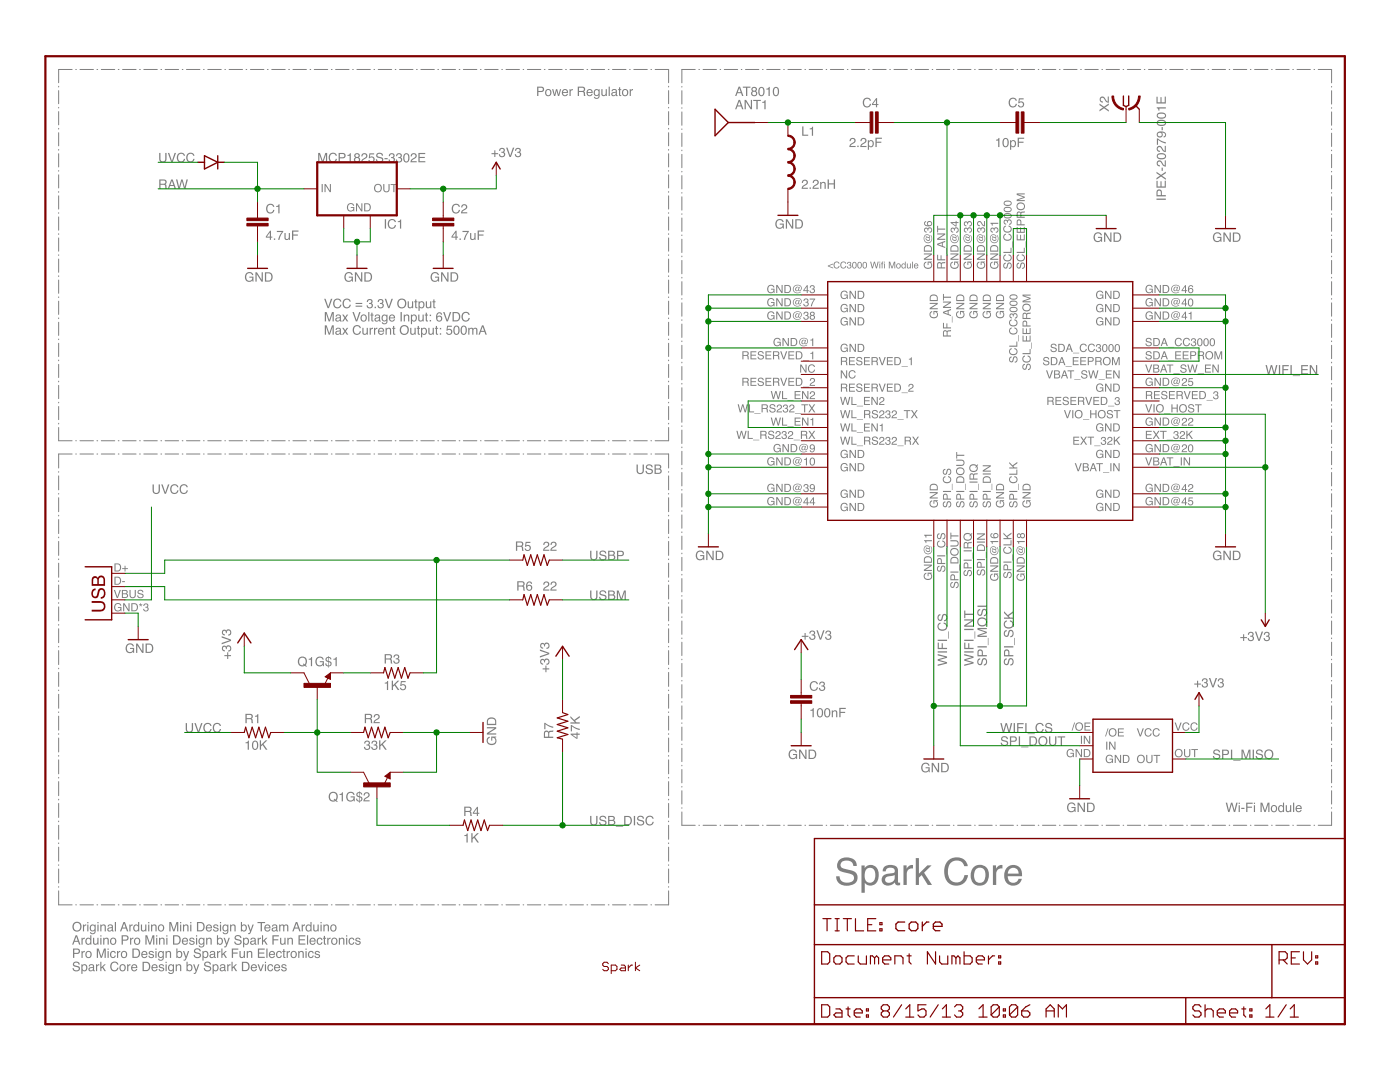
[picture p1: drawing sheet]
<svg xmlns="http://www.w3.org/2000/svg" width="279mm" height="216mm" viewBox="0 0 279 216" stroke-linecap="round" stroke-linejoin="round" font-family="sans-serif">
<g fill="#808080">
<path d="M64.8 62.3h.4l.5 1.5 .6-1.5h.3v1.8h-.2v-1.5l-.6 1.5h-.2l-.5-1.5v1.5h-.3zM67.2 63.7l-.1 .1a.35 .35 0 0 0 .5 .1 .35 .35 0 0 0 .2-.4zM67.1 62.8l.4-.1a.43 .43 0 0 1 .5 .4v.8l.2 .2h-.3l-.1-.1a.45 .45 0 0 1-.8 .1 .45 .45 0 0 1 .3-.7l.5-.2a.31 .31 0 0 0-.3-.3 .31 .31 0 0 0-.3 .3h-.2zM68.3 62.8h.3l.3 .5 .3-.5h.3l-.5 .6 .5 .7h-.3l-.3-.5-.3 .5h-.3l.4-.7zM70.3 62.3h.3l.6 1.6 .5-1.6h.3l-.7 1.8h-.3zM72.3 63.1a.47 .47 0 0 0-.1 .7 .47 .47 0 0 0 .7 0 .47 .47 0 0 0 0-.6 .47 .47 0 0 0-.6-.1zM72.1 62.9a.67 .67 0 0 1 1 .1 .67 .67 0 0 1-.1 1 .67 .67 0 0 1-1-.1v-.6zM73.5 62.3h.2v1.8h-.2zM74.1 62.4h.2v.4h.3v.2h-.3v.8l.3 .2v.1h-.4l-.1-.1v-1h-.2v-.2h.2zM75 63.7v.1a.35 .35 0 0 0 .4 .1 .35 .35 0 0 0 .2-.4zM75 62.8l.3-.1a.43 .43 0 0 1 .6 .4v.8l.1 .2h-.3l-.1-.1a.45 .45 0 0 1-.7 .1 .45 .45 0 0 1 .2-.7l.5-.2a.31 .31 0 0 0-.3-.3 .31 .31 0 0 0-.3 .3h-.2zM76.3 62.9l.4-.2 .4 .3v-.2h.2v1.2a.59 .59 0 0 1-.4 .7 .59 .59 0 0 1-.7-.4l.5 .2a.42 .42 0 0 0 .4-.6 .62 .62 0 0 1-.9 .1 .62 .62 0 0 1 0-.9zM76.5 63.1a.48 .48 0 0 0-.1 .6 .48 .48 0 0 0 .6 .2 .48 .48 0 0 0 .1-.7 .48 .48 0 0 0-.6-.1zM77.8 62.9a.62 .62 0 0 1 .7-.1 .62 .62 0 0 1 .3 .7h-1a.39 .39 0 0 0 .3 .5 .39 .39 0 0 0 .5-.3h.2a.66 .66 0 0 1-.9 .4 .66 .66 0 0 1-.2-1zM78 63.1l-.1 .2h.7l-.2-.3zM79.9 62.3h.3v1.8h-.3zM80.6 62.8h.2v.2a.48 .48 0 0 1 .6-.2 .48 .48 0 0 1 .3 .5v.8h-.2v-.8a.34 .34 0 0 0-.5-.3 .34 .34 0 0 0-.2 .4v.7h-.2zM82.3 63a.45 .45 0 0 0-.1 .7 .45 .45 0 0 0 .7 0 .44 .44 0 0 0 0-.6 .44 .44 0 0 0-.6-.1zM82 62.8h.2v.2a.6 .6 0 0 1 .9-.1 .6 .6 0 0 1 .1 .8 .53 .53 0 0 1-.4 .5 .53 .53 0 0 1-.6-.2v.7h-.2zM83.5 62.8h.2v1l.3 .2 .3-.2v-1h.3v1.3h-.3v-.2a.47 .47 0 0 1-.5 .3 .47 .47 0 0 1-.3-.5zM85 62.4h.2v.4h.2v.2h-.2v.8l.2 .2v.1h-.3l-.1-.1v-1h-.2v-.2h.2zM85.8 62.8h.2v.3h-.2zM85.8 63.9h.2v.2h-.2zM87.2 62.5l.7-.2 .3 .3v.2h-.2a.38 .38 0 0 0-.5-.3 .38 .38 0 0 0-.2 .5v.2a.6 .6 0 0 1 .9 .1 .6 .6 0 0 1-.3 .9 .6 .6 0 0 1-.8-.4l-.1-.7zM87.3 63.6a.4 .4 0 0 0 .8 0 .4 .4 0 0 0-.8 0zM88.4 62.3h.3l.6 1.6 .5-1.6h.3l-.7 1.8h-.3zM90.6 62.5v1.4h.4a.73 .73 0 0 0 .6-.7 .73 .73 0 0 0-.6-.7zM90.3 62.3h.8a.95 .95 0 0 1 .8 .9 .95 .95 0 0 1-.8 .9h-.8zM92.3 62.5a.81 .81 0 0 1 .8-.3 .81 .81 0 0 1 .6 .6h-.2a.64 .64 0 0 0-.9-.3 .64 .64 0 0 0-.2 .9 .57 .57 0 0 0 .5 .6 .57 .57 0 0 0 .6-.6h.3a.87 .87 0 0 1-1.2 .7 .87 .87 0 0 1-.5-1.2z" fill-rule="evenodd"/>
<path d="M64.8 64.9h.4l.5 1.6 .6-1.6h.3v1.9h-.2v-1.6l-.6 1.6h-.2l-.5-1.6v1.6h-.3zM67.2 66.3l-.1 .1a.35 .35 0 0 0 .5 .2 .35 .35 0 0 0 .2-.5zM67.1 65.5l.4-.1a.43 .43 0 0 1 .5 .4v.8l.2 .2h-.3l-.1-.2a.45 .45 0 0 1-.8 .1 .45 .45 0 0 1 .3-.7l.5-.1a.31 .31 0 0 0-.3-.3 .31 .31 0 0 0-.3 .2h-.2zM68.3 65.4h.3l.3 .5 .3-.5h.3l-.5 .7 .5 .7h-.3l-.3-.5-.3 .5h-.3l.4-.7zM70.6 65.1a.81 .81 0 0 1 .8-.2 .81 .81 0 0 1 .6 .6h-.2a.64 .64 0 0 0-.9-.3 .64 .64 0 0 0-.2 .9 .57 .57 0 0 0 .5 .5 .57 .57 0 0 0 .6-.5h.2a.87 .87 0 0 1-1.1 .7 .87 .87 0 0 1-.5-1.2zM72.3 65.4h.2l.1 1 .2 .2 .3-.2 .1-1h.2v1.4h-.2v-.2a.47 .47 0 0 1-.5 .2 .47 .47 0 0 1-.4-.5zM73.8 65.4h.2v.3l.4-.3v.2l-.4 .3v.9h-.2zM74.6 65.4h.3v.3l.4-.3v.2l-.4 .3v.9h-.3zM75.6 65.6a.62 .62 0 0 1 .8-.1 .62 .62 0 0 1 .3 .7h-1a.39 .39 0 0 0 .3 .4 .39 .39 0 0 0 .4-.2h.2a.66 .66 0 0 1-.9 .4 .66 .66 0 0 1-.2-1.1zM75.8 65.7l-.1 .3h.7l-.2-.4zM76.9 65.4h.3v.2a.48 .48 0 0 1 .5-.2 .48 .48 0 0 1 .4 .5v.9h-.3v-.9a.34 .34 0 0 0-.4-.3 .34 .34 0 0 0-.2 .5v.7h-.3zM78.4 65h.3v.4h.2v.2h-.2v.9l.2 .1v.2h-.3l-.1-.2-.1-1h-.1v-.2h.1zM79.8 65.9a.96 .96 0 0 1 1.9 0 .96 .96 0 0 1-1.9 0zM80.2 65.3a.71 .71 0 0 0 0 1.1 .71 .71 0 0 0 1.1-.2 .7 .7 0 0 0-.1-.9 .7 .7 0 0 0-1 0zM81.9 65.4h.2v1l.3 .2 .3-.2v-1h.3v1.4h-.3v-.2a.47 .47 0 0 1-.5 .2 .47 .47 0 0 1-.3-.5zM83.4 65h.2v.4h.2v.2h-.2v.9l.2 .1v.2h-.3l-.1-.2v-1h-.2v-.2h.2zM84.4 65.7a.45 .45 0 0 0-.1 .7 .45 .45 0 0 0 .7-.1 .44 .44 0 0 0-.1-.6 .44 .44 0 0 0-.5 0zM84 65.4h.2v.2a.6 .6 0 0 1 .9-.1 .6 .6 0 0 1 .1 .8 .53 .53 0 0 1-.4 .5 .53 .53 0 0 1-.5-.2v.7h-.3zM85.5 65.4h.2v1l.3 .2 .3-.2 .1-1h.2v1.4h-.2v-.2a.47 .47 0 0 1-.6 .2 .47 .47 0 0 1-.3-.5zM87 65h.2v.4h.2v.2h-.2v.9l.2 .1v.2h-.3l-.1-.2v-1h-.2v-.2h.2zM87.8 65.4h.2v.3h-.2zM87.8 66.5h.2v.3h-.2zM89.2 65h1v.2h-.8l-.1 .5a.63 .63 0 0 1 .9 .3 .63 .63 0 0 1-.4 .9 .63 .63 0 0 1-.8-.6h.3a.4 .4 0 0 0 .6 .2 .4 .4 0 0 0 0-.6 .4 .4 0 0 0-.6 .1h-.2zM90.7 65.1a.66 .66 0 0 1 .8 0 .66 .66 0 0 1 .2 .8 .66 .66 0 0 1-.2 .8 .66 .66 0 0 1-.9-.2l-.1-.8zM90.9 65.2a.96 .96 0 0 0 .2 1.4 .89 .89 0 0 0 0-1.4zM92.1 65.1a.66 .66 0 0 1 .8 0 .66 .66 0 0 1 .3 .8 .66 .66 0 0 1-.3 .8 .66 .66 0 0 1-.9-.2l-.1-.8zM92.4 65.2a.96 .96 0 0 0 .1 1.4 .89 .89 0 0 0 .1-1.4zM93.5 65.4h.2v.2a.45 .45 0 0 1 .7 0 .45 .45 0 0 1 .6-.2 .45 .45 0 0 1 .3 .5v.9h-.3v-1.1l-.2-.1-.3 .2v1h-.3v-1.1l-.3-.1-.2 .2v1h-.2zM96.3 65.2l-.3 .8h.6zM96.2 64.9h.3l.7 1.9h-.3l-.2-.6h-.7l-.3 .6h-.2z" fill-rule="evenodd"/>
<path d="M107.2 17.3h.8a.54 .54 0 0 1 .6 .5 .54 .54 0 0 1-.6 .6h-.6v.8h-.2zM107.4 17.5v.7h.5a.33 .33 0 0 0 .4-.4 .33 .33 0 0 0-.4-.3zM109.1 18.1a.47 .47 0 0 0-.1 .7 .47 .47 0 0 0 .7 0 .47 .47 0 0 0 .1-.6 .47 .47 0 0 0-.7-.1zM109 18a.67 .67 0 0 1 .9 0 .67 .67 0 0 1-.1 1 .67 .67 0 0 1-.9-.1l-.1-.6zM110.2 17.8h.2l.3 1.1 .3-1.1h.2l.3 1.1 .3-1.1h.2l-.4 1.4h-.2l-.3-1.1-.3 1.1h-.2zM112.3 18a.62 .62 0 0 1 .8-.2 .62 .62 0 0 1 .3 .7h-1a.39 .39 0 0 0 .3 .5 .39 .39 0 0 0 .4-.3h.3a.66 .66 0 0 1-1 .4 .66 .66 0 0 1-.2-1zM112.5 18.1l-.1 .3h.7l-.2-.4zM113.7 17.8h.2v.2l.4-.2v.2l-.4 .2v1h-.2zM115.6 17.5v.6h.5a.32 .32 0 0 0 .4-.3 .32 .32 0 0 0-.3-.3zM115.3 17.3a1.61 1.61 0 0 1 1.4 .2l.1 .4-.3 .3 .2 .2 .2 .8h-.4v-.7l-.4-.1h-.5v.8h-.3zM117.2 18a.62 .62 0 0 1 .8-.2 .62 .62 0 0 1 .3 .7h-1a.39 .39 0 0 0 .3 .5 .39 .39 0 0 0 .4-.3h.3a.66 .66 0 0 1-1 .4 .66 .66 0 0 1-.2-1zM117.4 18.1l-.1 .3h.8l-.2-.4zM118.6 18l.4-.2 .5 .2v-.2h.2v1.2a.59 .59 0 0 1-.5 .7 .59 .59 0 0 1-.7-.4l.6 .2a.42 .42 0 0 0 .4-.5 .62 .62 0 0 1-.9 0 .62 .62 0 0 1 0-.9zM118.8 18.1a.48 .48 0 0 0-.1 .6 .48 .48 0 0 0 .6 .2 .48 .48 0 0 0 .1-.6 .48 .48 0 0 0-.6-.2zM120 17.8h.2l.1 1 .2 .2 .3-.2 .1-1h.2v1.4h-.2v-.2a.47 .47 0 0 1-.5 .2 .47 .47 0 0 1-.4-.5zM121.5 17.3h.2v1.9h-.2zM122.2 18.7v.1a.35 .35 0 0 0 .5 .2 .35 .35 0 0 0 .1-.5zM122.2 17.9l.4-.1a.43 .43 0 0 1 .5 .3v.9l.2 .2h-.3l-.1-.2a.45 .45 0 0 1-.8 .1 .45 .45 0 0 1 .3-.7l.5-.1a.31 .31 0 0 0-.3-.4 .31 .31 0 0 0-.3 .3h-.3zM123.5 17.4h.3v.4h.2v.2h-.2v.9l.2 .1v.2h-.3l-.1-.2-.1-1h-.1v-.2h.1zM124.5 18.1a.47 .47 0 0 0-.1 .7 .47 .47 0 0 0 .7 0 .47 .47 0 0 0 0-.6 .47 .47 0 0 0-.6-.1zM124.3 18a.67 .67 0 0 1 .9 0 .67 .67 0 0 1-.1 1 .67 .67 0 0 1-.9-.1l-.1-.6zM125.7 17.8h.2v.2l.4-.2v.2l-.4 .2v1h-.2z" fill-rule="evenodd"/>
<path d="M64.7 59.6h.3l.5 1.6 .5-1.6h.3l-.7 1.9h-.2zM66.7 59.9a.81 .81 0 0 1 .8-.3 .81 .81 0 0 1 .6 .6h-.2a.64 .64 0 0 0-.9-.3 .64 .64 0 0 0-.2 .9 .57 .57 0 0 0 .5 .5 .57 .57 0 0 0 .6-.5h.2a.87 .87 0 0 1-1.1 .7 .87 .87 0 0 1-.5-1.2zM68.6 59.9a.81 .81 0 0 1 .8-.3 .81 .81 0 0 1 .6 .6h-.2a.64 .64 0 0 0-.9-.3 .64 .64 0 0 0-.3 .9 .57 .57 0 0 0 .6 .5 .57 .57 0 0 0 .6-.5h.2a.87 .87 0 0 1-1.1 .7 .87 .87 0 0 1-.5-1.2zM71 60.4h1.3v.3h-1.3zM71 61h1.3v.2h-1.3zM73.4 59.8a.52 .52 0 0 1 .8 0 .52 .52 0 0 1-.1 .7 .6 .6 0 0 1-.1 1 .6 .6 0 0 1-.8-.6h.2a.37 .37 0 0 0 .5 .4 .37 .37 0 0 0 0-.6l-.2-.1v-.2a.3 .3 0 0 0 .4-.2 .3 .3 0 0 0-.3-.3l-.3 .1-.1 .3h-.2zM74.8 61.2h.2v.3h-.2zM75.6 59.8a.52 .52 0 0 1 .7 0 .52 .52 0 0 1 0 .7 .6 .6 0 0 1-.1 1 .6 .6 0 0 1-.9-.6h.3a.37 .37 0 0 0 .5 .4 .37 .37 0 0 0 0-.6l-.3-.1 .1-.2a.3 .3 0 0 0 .4-.2 .3 .3 0 0 0-.3-.3l-.3 .1-.1 .3h-.2zM76.8 59.6h.3l.5 1.6 .5-1.6h.3l-.7 1.9h-.2zM79.3 60.6a.96 .96 0 0 1 1.9 0 .96 .96 0 0 1-1.9 0zM79.7 60a.71 .71 0 0 0 0 1.1 .71 .71 0 0 0 1.1-.2 .7 .7 0 0 0-.1-.9 .7 .7 0 0 0-1 0zM81.4 60.1h.2v1l.3 .2 .3-.2v-1h.3v1.4h-.3v-.2a.47 .47 0 0 1-.5 .2 .47 .47 0 0 1-.3-.4zM82.9 59.7h.2v.4h.2v.2h-.2v.9l.2 .1v.2h-.3l-.1-.2v-1h-.2v-.2h.2zM83.9 60.4a.45 .45 0 0 0-.1 .7 .45 .45 0 0 0 .7-.1 .44 .44 0 0 0-.1-.5 .44 .44 0 0 0-.5-.1zM83.5 60.1h.2v.2a.6 .6 0 0 1 .9-.1 .6 .6 0 0 1 .1 .8 .53 .53 0 0 1-.4 .5 .53 .53 0 0 1-.6-.2v.7h-.2zM85 60.1h.2v1l.3 .2 .3-.2v-1h.3v1.4h-.2v-.2a.47 .47 0 0 1-.6 .2 .47 .47 0 0 1-.3-.4zM86.5 59.7h.2v.4h.2v.2h-.2v.9l.2 .1v.2h-.3l-.1-.2v-1h-.2v-.2h.2z" fill-rule="evenodd"/>
</g>
<g fill="none" stroke="#808080" stroke-width=".2">
<path d="M11.7 17.2v.2M11.7 18.1v2.6M14.4 13.9h-2.7v2.6M15.1 13.9h.1M16 13.9h2.6M19.3 13.9h.2M20.2 13.9h2.7M23.6 13.9h.1M24.5 13.9h2.7M27.9 13.9h.1M28.7 13.9h2.7M32.1 13.9h.2"/>
<path d="M33 13.9h2.6M36.4 13.9h.1M37.2 13.9h2.7M40.6 13.9h.1M41.5 13.9h2.7M44.9 13.9h.1M45.7 13.9h2.7M49.1 13.9h.2M50 13.9h2.7M53.4 13.9h.1M54.2 13.9h2.7M57.6 13.9h.2"/>
<path d="M58.5 13.9h2.7M61.9 13.9h.1M62.7 13.9h2.7M66.1 13.9h.2M67 13.9h2.7M70.4 13.9h.1M71.2 13.9h2.7M74.6 13.9h.2M75.5 13.9h2.7M78.9 13.9h.1M79.7 13.9h2.7M83.1 13.9h.2"/>
<path d="M84 13.9h2.7M87.4 13.9h.1M88.2 13.9h2.7M91.6 13.9h.2M92.5 13.9h2.7M95.9 13.9h.1M96.7 13.9h2.7M100.1 13.9h.2M101 13.9h2.7M104.4 13.9h.1M105.2 13.9h2.7M108.6 13.9h.2"/>
<path d="M109.5 13.9h2.7M112.9 13.9h.1M113.7 13.9h2.7M117.1 13.9h.2M118 13.9h2.7M121.4 13.9h.1M122.2 13.9h2.7M125.6 13.9h.2M126.5 13.9h2.7M129.9 13.9h.1M130.7 13.9h2.7v2.6M133.4 17.2v.2"/>
<path d="M133.4 18.1v2.6M136.1 17.3v.1M136.1 18.1v2.7M138.7 13.9h-2.6v2.6M139.5 13.9h.1M140.3 13.9h2.7M143.7 13.9h.1M144.5 13.9h2.7M147.9 13.9h.2M148.8 13.9h2.6M152.2 13.9h.1M153 13.9h2.7"/>
<path d="M156.4 13.9h.1M157.2 13.9h2.7M160.6 13.9h.2M161.5 13.9h2.6M164.9 13.9h.1M165.7 13.9h2.7M169.1 13.9h.1M169.9 13.9h2.7M173.3 13.9h.2M174.2 13.9h2.6M177.6 13.9h.1M178.4 13.9h2.7"/>
<path d="M181.8 13.9h.1M182.6 13.9h2.7M186 13.9h.2M186.9 13.9h2.6M190.3 13.9h.1M191.1 13.9h2.7M194.5 13.9h.1M195.3 13.9h2.7M198.7 13.9h.2M199.6 13.9h2.6M203 13.9h.1M203.8 13.9h2.7"/>
<path d="M207.2 13.9h.1M208 13.9h2.7M211.4 13.9h.2M212.3 13.9h2.6M215.7 13.9h.1M216.5 13.9h2.7M219.9 13.9h.1M220.7 13.9h2.7M224.1 13.9h.2M225 13.9h2.6M228.4 13.9h.1M229.2 13.9h2.7"/>
<path d="M232.6 13.9h.1M233.4 13.9h2.7M236.8 13.9h.2M237.7 13.9h2.6M241.1 13.9h.1M241.9 13.9h2.7M245.3 13.9h.1M246.1 13.9h2.7M249.5 13.9h.2M250.4 13.9h2.6M253.8 13.9h.1M254.6 13.9h2.7"/>
<path d="M258 13.9h.1M258.8 13.9h2.7M262.2 13.9h.2M263.1 13.9h2.6v2.6M265.7 17.3v.1M265.7 18.1v2.7M11.7 21.4v.1M11.7 22.3v2.6M11.7 25.6v.2M11.7 26.5v2.6M11.7 29.8v.2M11.7 30.7v2.6"/>
<path d="M11.7 34v.2M11.7 34.9v2.6M11.7 38.2v.2M11.7 39.1v2.6M133.4 21.4v.1M133.4 22.3v2.6M133.4 25.6v.2M133.4 26.5v2.6M133.4 29.8v.2M133.4 30.7v2.6M133.4 34v.2M133.4 34.9v2.6"/>
<path d="M133.4 38.2v.2M133.4 39.1v2.6M136.1 21.5v.1M136.1 22.3v2.7M136.1 25.7v.1M136.1 26.6v2.6M136.1 30v.1M136.1 30.8v2.7M136.1 34.2v.1M136.1 35v2.7M136.1 38.4v.1M136.1 39.3v2.6"/>
<path d="M265.7 21.5v.1M265.7 22.3v2.7M265.7 25.7v.1M265.7 26.6v2.6M265.7 30v.1M265.7 30.8v2.7M265.7 34.2v.1M265.7 35v2.7M265.7 38.4v.1M265.7 39.3v2.6M11.7 42.4v.2M11.7 43.3v2.6"/>
<path d="M11.7 46.6v.2M11.7 47.5v2.6M11.7 50.8v.2M11.7 51.7v2.6M11.7 55v.2M11.7 55.9v2.6M11.7 59.2v.2M133.4 42.4v.2M133.4 43.3v2.6M133.4 46.6v.2M133.4 47.5v2.6M133.4 50.8v.2"/>
<path d="M133.4 51.7v2.6M133.4 55v.2M133.4 55.9v2.6M133.4 59.2v.2M136.1 42.7v.1M136.1 43.5v2.7M136.1 46.9v.1M136.1 47.7v2.7M136.1 51.1v.1M136.1 52v2.6M136.1 55.3v.2M136.1 56.2v2.7"/>
<path d="M136.1 59.6v.1M265.7 42.7v.1M265.7 43.5v2.7M265.7 46.9v.1M265.7 47.7v2.7M265.7 51.1v.1M265.7 52v2.6M265.7 55.3v.2M265.7 56.2v2.7M265.7 59.6v.1M11.7 60.1v2.6M11.7 63.4v.2"/>
<path d="M11.7 64.3v2.6M11.7 67.6v.2M11.7 68.5v2.6M11.7 71.8v.2M11.7 72.7v2.6M11.7 76.1v.1M11.7 76.9v2.6M133.4 60.1v2.6M133.4 63.4v.2M133.4 64.3v2.6M133.4 67.6v.2M133.4 68.5v2.6"/>
<path d="M133.4 71.8v.2M133.4 72.7v2.6M133.4 76.1v.1M133.4 76.9v2.6M136.1 60.4v2.7M136.1 63.8v.1M136.1 64.7v2.6M136.1 68v.2M136.1 68.9v2.7M136.1 72.3v.1M136.1 73.1v2.7M136.1 76.5v.1"/>
<path d="M136.1 77.4v2.6M265.7 60.4v2.7M265.7 63.8v.1M265.7 64.7v2.6M265.7 68v.2M265.7 68.9v2.7M265.7 72.3v.1M265.7 73.1v2.7M265.7 76.5v.1M265.7 77.4v2.6M11.7 80.3v.1M11.7 81.1v2.6"/>
<path d="M11.7 84.5v.1M11.7 85.3v2.6h2.7M11.7 94.1v.1M11.7 95v2.7M11.7 98.5v.1M11.7 99.3v2.8M14.4 90.6h-2.7v2.8M15.1 87.9h.1M15.1 90.6h.1M16 87.9h2.6M16 90.6h2.6M19.3 87.9h.2"/>
<path d="M19.3 90.6h.2M20.2 87.9h2.7M20.2 90.6h2.7M23.6 87.9h.1M23.6 90.6h.1M24.5 87.9h2.7M24.5 90.6h2.7M27.9 87.9h.1M27.9 90.6h.1M28.7 87.9h2.7M28.7 90.6h2.7M32.1 87.9h.2"/>
<path d="M32.1 90.6h.2M33 87.9h2.6M33 90.6h2.6M36.4 87.9h.1M36.4 90.6h.1M37.2 87.9h2.7M37.2 90.6h2.7M40.6 87.9h.1M40.6 90.6h.1M41.5 87.9h2.7M41.5 90.6h2.7M44.9 87.9h.1"/>
<path d="M44.9 90.6h.1M45.7 87.9h2.7M45.7 90.6h2.7M49.1 87.9h.2M49.1 90.6h.2M50 87.9h2.7M50 90.6h2.7M53.4 87.9h.1M53.4 90.6h.1M54.2 87.9h2.7M54.2 90.6h2.7M57.6 87.9h.2"/>
<path d="M57.6 90.6h.2M58.5 87.9h2.7M58.5 90.6h2.7M61.9 87.9h.1M61.9 90.6h.1M62.7 87.9h2.7M62.7 90.6h2.7M66.1 87.9h.2M66.1 90.6h.2M67 87.9h2.7M67 90.6h2.7M70.4 87.9h.1"/>
<path d="M70.4 90.6h.1M71.2 87.9h2.7M71.2 90.6h2.7M74.6 87.9h.2M74.6 90.6h.2M75.5 87.9h2.7M75.5 90.6h2.7M78.9 87.9h.1M78.9 90.6h.1M79.7 87.9h2.7M79.7 90.6h2.7M83.1 87.9h.2"/>
<path d="M83.1 90.6h.2M84 87.9h2.7M84 90.6h2.7M87.4 87.9h.1M87.4 90.6h.1M88.2 87.9h2.7M88.2 90.6h2.7M91.6 87.9h.2M91.6 90.6h.2M92.5 87.9h2.7M92.5 90.6h2.7M95.9 87.9h.1"/>
<path d="M95.9 90.6h.1M96.7 87.9h2.7M96.7 90.6h2.7M100.1 87.9h.2M100.1 90.6h.2M101 87.9h2.7M101 90.6h2.7M104.4 87.9h.1M104.4 90.6h.1M105.2 87.9h2.7M105.2 90.6h2.7M108.6 87.9h.2"/>
<path d="M108.6 90.6h.2M109.5 87.9h2.7M109.5 90.6h2.7M112.9 87.9h.1M112.9 90.6h.1M113.7 87.9h2.7M113.7 90.6h2.7M117.1 87.9h.2M117.1 90.6h.2M118 87.9h2.7M118 90.6h2.7M121.4 87.9h.1"/>
<path d="M121.4 90.6h.1M122.2 87.9h2.7M122.2 90.6h2.7M125.6 87.9h.2M125.6 90.6h.2M126.5 87.9h2.7M126.5 90.6h2.7M129.9 87.9h.1M129.9 90.6h.1M130.7 90.6h2.7v2.8M133.4 80.3v.1M133.4 81.1v2.6"/>
<path d="M133.4 84.5v.1M133.4 85.3v2.6h-2.7M133.4 94.1v.1M133.4 95v2.7M133.4 98.5v.1M133.4 99.3v2.8M136.1 80.7v.2M136.1 81.6v2.7M136.1 85v.1M136.1 85.8v2.7M136.1 89.2v.1M136.1 90v2.7"/>
<path d="M136.1 93.4v.2M136.1 94.3v2.7M136.1 97.7v.1M136.1 98.5v2.7M265.7 80.7v.2M265.7 81.6v2.7M265.7 85v.1M265.7 85.8v2.7M265.7 89.2v.1M265.7 90v2.7M265.7 93.4v.2M265.7 94.3v2.7"/>
<path d="M265.7 97.7v.1M265.7 98.5v2.7M11.7 102.8v.2M11.7 103.7v2.8M11.7 107.2v.1M11.7 108v2.8M11.7 111.5v.2M11.7 112.4v2.8M11.7 115.9v.1M11.7 116.7v2.8M133.4 102.8v.2M133.4 103.7v2.8"/>
<path d="M133.4 107.2v.1M133.4 108v2.8M133.4 111.5v.2M133.4 112.4v2.8M133.4 115.9v.1M133.4 116.7v2.8M136.1 101.9v.1M136.1 102.7v2.7M136.1 106.1v.2M136.1 107v2.6M136.1 110.4v.1M136.1 111.2v2.7"/>
<path d="M136.1 114.6v.1M136.1 115.4v2.7M136.1 118.8v.2M136.1 119.7v2.6M265.7 101.9v.1M265.7 102.7v2.7M265.7 106.1v.2M265.7 107v2.6M265.7 110.4v.1M265.7 111.2v2.7M265.7 114.6v.1M265.7 115.4v2.7"/>
<path d="M265.7 118.8v.2M265.7 119.7v2.6M11.7 120.2v.2M11.7 121.1v2.8M11.7 124.6v.2M11.7 125.5v2.7M11.7 129v.1M11.7 129.8v2.8M11.7 133.3v.2M11.7 134.2v2.8M11.7 137.7v.1M11.7 138.5v2.8"/>
<path d="M133.4 120.2v.2M133.4 121.1v2.8M133.4 124.6v.2M133.4 125.5v2.7M133.4 129v.1M133.4 129.8v2.8M133.4 133.3v.2M133.4 134.2v2.8M133.4 137.7v.1M133.4 138.5v2.8M136.1 123.1v.1M136.1 123.9v2.7"/>
<path d="M136.1 127.3v.1M136.1 128.1v2.7M136.1 131.5v.2M136.1 132.4v2.6M136.1 135.8v.1M136.1 136.6v2.7M136.1 140v.1M265.7 123.1v.1M265.7 123.9v2.7M265.7 127.3v.1M265.7 128.1v2.7M265.7 131.5v.2"/>
<path d="M265.7 132.4v2.6M265.7 135.8v.1M265.7 136.6v2.7M265.7 140v.1M11.7 142v.2M11.7 142.9v2.8M11.7 146.4v.1M11.7 147.3v2.8M11.7 150.7v.2M11.7 151.6v2.8M11.7 155.1v.2M11.7 156v2.8"/>
<path d="M11.7 159.5v.1M133.4 142v.2M133.4 142.9v2.8M133.4 146.4v.1M133.4 147.3v2.8M133.4 150.7v.2M133.4 151.6v2.8M133.4 155.1v.2M133.4 156v2.8M133.4 159.5v.1M136.1 140.8v2.7M136.1 144.2v.2"/>
<path d="M136.1 145.1v2.6M136.1 148.5v.1M136.1 149.3v2.7M136.1 152.7v.1M136.1 153.5v2.7M136.1 156.9v.2M136.1 157.8v2.6M265.7 140.8v2.7M265.7 144.2v.2M265.7 145.1v2.6M265.7 148.5v.1M265.7 149.3v2.7"/>
<path d="M265.7 152.7v.1M265.7 153.5v2.7M265.7 156.9v.2M265.7 157.8v2.6M11.7 160.3v2.8M11.7 163.8v.2M11.7 164.7v2.8M11.7 168.2v.1M11.7 169v2.8M11.7 172.6v.1M11.7 173.4v2.8M11.7 176.9v.1"/>
<path d="M11.7 177.8v2.8h2.7M133.4 160.3v2.8M133.4 163.8v.2M133.4 164.7v2.8M133.4 168.2v.1M133.4 169v2.8M133.4 172.6v.1M133.4 173.4v2.8M133.4 176.9v.1M133.4 177.8v2.8h-2.7M136.1 161.2v.1M136.1 162v2.7h2.6"/>
<path d="M139.5 164.7h.1M140.3 164.7h2.7M143.7 164.7h.1M144.5 164.7h2.7M147.9 164.7h.2M148.8 164.7h2.6M152.2 164.7h.1M153 164.7h2.7M156.4 164.7h.1M157.2 164.7h2.7M160.6 164.7h.2M161.5 164.7h2.6"/>
<path d="M164.9 164.7h.1M165.7 164.7h2.7M169.1 164.7h.1M169.9 164.7h2.7M173.3 164.7h.2M174.2 164.7h2.6M177.6 164.7h.1M178.4 164.7h2.7M181.8 164.7h.1M182.6 164.7h2.7M186 164.7h.2M186.9 164.7h2.6"/>
<path d="M190.3 164.7h.1M191.1 164.7h2.7M194.5 164.7h.1M195.3 164.7h2.7M198.7 164.7h.2M199.6 164.7h2.6M203 164.7h.1M203.8 164.7h2.7M207.2 164.7h.1M208 164.7h2.7M211.4 164.7h.2M212.3 164.7h2.6"/>
<path d="M215.7 164.7h.1M216.5 164.7h2.7M219.9 164.7h.1M220.7 164.7h2.7M224.1 164.7h.2M225 164.7h2.6M228.4 164.7h.1M229.2 164.7h2.7M232.6 164.7h.1M233.4 164.7h2.7M236.8 164.7h.2M237.7 164.7h2.6"/>
<path d="M241.1 164.7h.1M241.9 164.7h2.7M245.3 164.7h.1M246.1 164.7h2.7M249.5 164.7h.2M250.4 164.7h2.6M253.8 164.7h.1M254.6 164.7h2.7M258 164.7h.1M258.8 164.7h2.7M262.2 164.7h.2M265.7 161.2v.1"/>
<path d="M265.7 162v2.7h-2.6M15.1 180.6h.1M16 180.6h2.6M19.3 180.6h.2M20.2 180.6h2.7M23.6 180.6h.1M24.5 180.6h2.7M27.9 180.6h.1M28.7 180.6h2.7M32.1 180.6h.2M33 180.6h2.6M36.4 180.6h.1"/>
<path d="M37.2 180.6h2.7M40.6 180.6h.1M41.5 180.6h2.7M44.9 180.6h.1M45.7 180.6h2.7M49.1 180.6h.2M50 180.6h2.7M53.4 180.6h.1M54.2 180.6h2.7M57.6 180.6h.2M58.5 180.6h2.7M61.9 180.6h.1"/>
<path d="M62.7 180.6h2.7M66.1 180.6h.2M67 180.6h2.7M70.4 180.6h.1M71.2 180.6h2.7M74.6 180.6h.2M75.5 180.6h2.7M78.9 180.6h.1M79.7 180.6h2.7M83.1 180.6h.2M84 180.6h2.7M87.4 180.6h.1"/>
<path d="M88.2 180.6h2.7M91.6 180.6h.2M92.5 180.6h2.7M95.9 180.6h.1M96.7 180.6h2.7M100.1 180.6h.2M101 180.6h2.7M104.4 180.6h.1M105.2 180.6h2.7M108.6 180.6h.2M109.5 180.6h2.7M112.9 180.6h.1"/>
<path d="M113.7 180.6h2.7M117.1 180.6h.2M118 180.6h2.7M121.4 180.6h.1M122.2 180.6h2.7M125.6 180.6h.2M126.5 180.6h2.7M129.9 180.6h.1"/>
</g>
<g fill="#808080">
<path d="M127 92.7h.3v1.1a.48 .48 0 0 0 .5 .6 .48 .48 0 0 0 .4-.6v-1.1h.3v1a.75 .75 0 0 1-.7 .9 .75 .75 0 0 1-.8-.9zM129.1 92.8a.73 .73 0 0 1 1.2 .4h-.3a.43 .43 0 0 0-.4-.3 .43 .43 0 0 0-.4 .4v.1a.97 .97 0 0 1 1.1 .6 .76 .76 0 0 1-.8 .6 .76 .76 0 0 1-.7-.6h.3a.49 .49 0 0 0 .5 .4 .49 .49 0 0 0 .4-.5l-.3-.1a.57 .57 0 0 1-.7-.3 .57 .57 0 0 1 .1-.7zM130.9 92.9v.6h.4a.3 .3 0 0 0 .4-.3 .3 .3 0 0 0-.4-.3zM130.9 93.7v.6l.9-.1v-.2l-.2-.3zM130.6 92.7h.8a.46 .46 0 0 1 .5 .3 .46 .46 0 0 1-.2 .6 .53 .53 0 0 1 .3 .6 .53 .53 0 0 1-.6 .4h-.8z" fill-rule="evenodd"/>
<path d="M244.6 160.2h.3l.4 1.5 .4-1.5h.2l.5 1.5 .3-1.5h.3l-.5 1.8h-.3l-.4-1.5-.4 1.5h-.3zM247.2 160.7h.2v1.3h-.2zM247.2 160.2h.2v.2h-.2zM247.7 161.2h.7v.2h-.7zM248.7 160.2h1.3v.2h-1v.6h.9v.2h-.9v.8h-.3zM250.2 160.7h.3v1.3h-.3zM250.2 160.2h.3v.2h-.3zM251.6 160.2h.3l.6 1.5 .5-1.5h.4v1.8h-.3v-1.5l-.5 1.5h-.3l-.5-1.5v1.5h-.2zM253.9 161a.47 .47 0 0 0 0 .7 .47 .47 0 0 0 .7 0 .47 .47 0 0 0 0-.7 .47 .47 0 0 0-.7 0zM253.8 160.8a.67 .67 0 0 1 .9 .1 .67 .67 0 0 1-.1 1 .67 .67 0 0 1-.9-.2l-.1-.5zM255.4 161a.47 .47 0 0 0-.1 .6 .47 .47 0 0 0 .7 .1 .47 .47 0 0 0 .1-.6 .47 .47 0 0 0-.7-.1zM255.3 160.7h.5l.2 .1v-.6h.3v1.8h-.2v-.2a.62 .62 0 0 1-.9 .1 .62 .62 0 0 1-.1-.9zM256.6 160.7h.2v1l.3 .2 .3-.2 .1-1h.2v1.3h-.2v-.2a.47 .47 0 0 1-.6 .3 .47 .47 0 0 1-.3-.5zM258.1 160.2h.2v1.8h-.2zM258.7 160.8a.62 .62 0 0 1 .8-.1 .62 .62 0 0 1 .3 .7h-1a.39 .39 0 0 0 .3 .5 .39 .39 0 0 0 .5-.3h.2a.66 .66 0 0 1-1 .4 .66 .66 0 0 1-.2-1zM258.9 161l-.1 .2h.8l-.2-.3z" fill-rule="evenodd"/>
<path d="M86.2 54.5a.83 .83 0 0 1 1.4 .4h-.2a.65 .65 0 0 0-.9-.3 .65 .65 0 0 0-.3 .9 .6 .6 0 0 0 .6 .5 .6 .6 0 0 0 .6-.6h-.6v-.2h.8v1h-.1l-.1-.2a.91 .91 0 0 1-1.3 0 .91 .91 0 0 1-.1-1.2zM88 54.3h.3l1 1.5v-1.5h.2v1.9h-.3l-.9-1.5v1.5h-.3zM90.2 54.5v1.5h.4a.73 .73 0 0 0 .6-.7 .73 .73 0 0 0-.6-.8zM89.9 54.3h.8a.95 .95 0 0 1 .8 1 .95 .95 0 0 1-.8 .9h-.8z" fill-rule="evenodd"/>
<path d="M69 54.5a.83 .83 0 0 1 1.4 .4h-.2a.65 .65 0 0 0-.9-.3 .65 .65 0 0 0-.3 .9 .6 .6 0 0 0 .6 .5 .6 .6 0 0 0 .6-.6h-.6v-.2h.8v1h-.1l-.1-.2a.91 .91 0 0 1-1.3 0 .91 .91 0 0 1-.1-1.2zM70.8 54.3h.3l1 1.5v-1.5h.2v1.9h-.3l-.9-1.5v1.5h-.3zM73 54.5v1.5h.4a.73 .73 0 0 0 .6-.7 .73 .73 0 0 0-.6-.8zM72.7 54.3h.8a.95 .95 0 0 1 .8 1 .95 .95 0 0 1-.8 .9h-.8z" fill-rule="evenodd"/>
<path d="M49.1 54.5a.83 .83 0 0 1 1.5 .4h-.3a.65 .65 0 0 0-.9-.3 .65 .65 0 0 0-.2 .9 .6 .6 0 0 0 .6 .5 .6 .6 0 0 0 .5-.6h-.5v-.2h.8v1h-.2v-.2a.91 .91 0 0 1-1.3 0 .91 .91 0 0 1-.1-1.2zM51 54.3h.3l.9 1.5v-1.5h.3v1.9h-.3l-1-1.5v1.5h-.2zM53.1 54.5v1.5h.5a.73 .73 0 0 0 .6-.7 .73 .73 0 0 0-.6-.8zM52.9 54.3h.7a.95 .95 0 0 1 .8 1 .95 .95 0 0 1-.8 .9h-.7z" fill-rule="evenodd"/>
<path d="M98.6 30h.3v.6h.5v.2h-.5v.5h-.3v-.5h-.5v-.2h.5zM99.8 29.6a.52 .52 0 0 1 .8 0 .52 .52 0 0 1-.1 .8 .6 .6 0 0 1-.1 1 .6 .6 0 0 1-.8-.6h.2a.37 .37 0 0 0 .5 .4 .37 .37 0 0 0 0-.7h-.2v-.2a.3 .3 0 0 0 .4-.2 .3 .3 0 0 0-.3-.4l-.3 .2-.1 .2h-.2zM101 29.5h.3l.5 1.5 .6-1.5h.2l-.6 1.8h-.3zM103 29.6a.52 .52 0 0 1 .8 0 .52 .52 0 0 1-.1 .8 .6 .6 0 0 1-.1 1 .6 .6 0 0 1-.9-.6h.3a.37 .37 0 0 0 .5 .4 .37 .37 0 0 0 0-.7h-.3l.1-.2a.3 .3 0 0 0 .4-.2 .3 .3 0 0 0-.3-.4l-.3 .2-.1 .2h-.2z" fill-rule="evenodd"/>
<path d="M108.6 108.2a.6 .6 0 0 1 1 .2 .6 .6 0 0 1-.4 .8l-.6 .5h1v.2h-1.2a1.26 1.26 0 0 1 .9-1l.1-.1a.37 .37 0 0 0-.4-.5 .37 .37 0 0 0-.3 .4h-.3zM110.1 108.2a.6 .6 0 0 1 .9 .2 .6 .6 0 0 1-.4 .8l-.5 .5h1v.2h-1.3a1.26 1.26 0 0 1 .9-1l.1-.1a.37 .37 0 0 0-.3-.5 .37 .37 0 0 0-.4 .4h-.2z" fill-rule="evenodd"/>
<path d="M108.6 116.1a.6 .6 0 0 1 1 .2 .6 .6 0 0 1-.4 .9l-.6 .4h1v.2h-1.2a1.26 1.26 0 0 1 .9-1l.1-.1a.37 .37 0 0 0-.4-.5 .37 .37 0 0 0-.3 .5h-.3zM110.1 116.1a.6 .6 0 0 1 .9 .2 .6 .6 0 0 1-.4 .9l-.5 .4h1v.2h-1.3a1.26 1.26 0 0 1 .9-1l.1-.1a.37 .37 0 0 0-.3-.5 .37 .37 0 0 0-.4 .5h-.2z" fill-rule="evenodd"/>
<path d="M25.3 128.6a.83 .83 0 0 1 1.4 .4h-.2a.65 .65 0 0 0-.9-.3 .65 .65 0 0 0-.3 .9 .6 .6 0 0 0 .7 .5 .6 .6 0 0 0 .5-.6h-.6v-.2h.9v1h-.2l-.1-.3a.91 .91 0 0 1-1.2 .1 .91 .91 0 0 1-.1-1.3zM27.2 128.4h.3l.9 1.5v-1.5h.2v1.9h-.2l-1-1.5v1.5h-.2zM29.3 128.6v1.5h.5a.73 .73 0 0 0 .5-.8 .73 .73 0 0 0-.5-.7zM29.1 128.4h.7a.95 .95 0 0 1 .8 .9 .95 .95 0 0 1-.8 1h-.7z" fill-rule="evenodd"/>
<path d="M169.8 27.6a.6 .6 0 0 1 .9 .2 .6 .6 0 0 1-.4 .9l-.5 .4h1v.2h-1.3a1.26 1.26 0 0 1 .9-1l.1-.1a.37 .37 0 0 0-.3-.5 .37 .37 0 0 0-.4 .5h-.3zM171.1 29.1h.3v.2h-.3zM171.9 27.6a.6 .6 0 0 1 1 .2 .6 .6 0 0 1-.4 .9l-.6 .4h1v.2h-1.2a1.26 1.26 0 0 1 .9-1l.1-.1a.37 .37 0 0 0-.4-.5 .37 .37 0 0 0-.3 .5h-.3zM173.5 28.3a.45 .45 0 0 0-.1 .6 .45 .45 0 0 0 .7 0 .44 .44 0 0 0 0-.6 .44 .44 0 0 0-.6 0zM173.2 28h.2v.2a.6 .6 0 0 1 .8-.1 .6 .6 0 0 1 .2 .8 .53 .53 0 0 1-.4 .5 .53 .53 0 0 1-.6-.2v.7h-.2zM174.7 27.5h1.3v.2h-1v.6h.9v.2h-.9v.8h-.3z" fill-rule="evenodd"/>
<path d="M218.5 46.6a.83 .83 0 0 1 1.4 .4h-.2a.65 .65 0 0 0-.9-.4 .65 .65 0 0 0-.3 .9 .6 .6 0 0 0 .7 .6 .6 .6 0 0 0 .5-.6h-.6v-.2h.8v1h-.1l-.1-.3a.91 .91 0 0 1-1.2 .1 .91 .91 0 0 1-.1-1.3zM220.3 46.4h.3l1 1.5v-1.5h.2v1.9h-.3l-.9-1.6v1.6h-.3zM222.5 46.6v1.4h.4a.73 .73 0 0 0 .6-.7 .73 .73 0 0 0-.6-.7zM222.2 46.4h.8a.95 .95 0 0 1 .8 .9 .95 .95 0 0 1-.8 1h-.8z" fill-rule="evenodd"/>
<path d="M139.1 110.1a.83 .83 0 0 1 1.4 .4h-.2a.65 .65 0 0 0-.9-.4 .65 .65 0 0 0-.3 .9 .6 .6 0 0 0 .7 .6 .6 .6 0 0 0 .5-.6h-.6v-.2h.9v1h-.2l-.1-.3a.91 .91 0 0 1-1.2 .1 .91 .91 0 0 1-.1-1.3zM140.9 109.9h.3l1 1.5v-1.5h.2v1.9h-.3l-.9-1.6v1.6h-.3zM143.1 110.1v1.4h.4a.73 .73 0 0 0 .6-.7 .73 .73 0 0 0-.6-.7zM142.8 109.9h.8a.95 .95 0 0 1 .8 .9 .95 .95 0 0 1-.8 1h-.8z" fill-rule="evenodd"/>
<path d="M242.3 110.1a.83 .83 0 0 1 1.4 .4h-.2a.65 .65 0 0 0-.9-.4 .65 .65 0 0 0-.3 .9 .6 .6 0 0 0 .7 .6 .6 .6 0 0 0 .5-.6h-.6v-.2h.9v1h-.2l-.1-.3a.91 .91 0 0 1-1.2 .1 .91 .91 0 0 1-.1-1.3zM244.2 109.9h.3l.9 1.5v-1.5h.2v1.9h-.2l-1-1.6v1.6h-.2zM246.3 110.1v1.4h.5a.73 .73 0 0 0 .5-.7 .73 .73 0 0 0-.6-.7zM246 109.9h.8a.95 .95 0 0 1 .8 .9 .95 .95 0 0 1-.8 1h-.8z" fill-rule="evenodd"/>
<path d="M184.1 152.4a.83 .83 0 0 1 1.4 .4h-.2a.65 .65 0 0 0-.9-.3 .65 .65 0 0 0-.3 .9 .6 .6 0 0 0 .6 .5 .6 .6 0 0 0 .6-.6h-.6v-.2h.8v1h-.1l-.1-.2a.91 .91 0 0 1-1.2 0 .91 .91 0 0 1-.1-1.3zM185.9 152.2h.3l1 1.5v-1.5h.2v1.9h-.3l-.9-1.5v1.5h-.3zM188.1 152.4v1.5h.4a.73 .73 0 0 0 .6-.7 .73 .73 0 0 0-.6-.8zM187.8 152.2h.8a.95 .95 0 0 1 .8 1 .95 .95 0 0 1-.8 .9h-.8z" fill-rule="evenodd"/>
<path d="M160.6 126.3h.2v.6h.5v.2h-.5v.5h-.2v-.5h-.6v-.2h.6zM161.7 125.9a.52 .52 0 0 1 .8 0 .52 .52 0 0 1-.1 .8 .6 .6 0 0 1-.1 1 .6 .6 0 0 1-.8-.6h.2a.37 .37 0 0 0 .5 .4 .37 .37 0 0 0 .1-.7h-.3v-.2a.3 .3 0 0 0 .4-.2 .3 .3 0 0 0-.3-.4l-.3 .2v.2h-.3zM162.9 125.8h.3l.5 1.6 .6-1.6h.3l-.7 1.8h-.3zM164.9 125.9a.52 .52 0 0 1 .8 0 .52 .52 0 0 1-.1 .8 .6 .6 0 0 1-.1 1 .6 .6 0 0 1-.8-.6h.2a.37 .37 0 0 0 .5 .4 .37 .37 0 0 0 0-.7h-.2v-.2a.3 .3 0 0 0 .4-.2 .3 .3 0 0 0-.3-.4l-.3 .2-.1 .2h-.2z" fill-rule="evenodd"/>
<path d="M157.6 149.8a.83 .83 0 0 1 1.5 .3h-.3a.65 .65 0 0 0-.9-.3 .65 .65 0 0 0-.2 .9 .6 .6 0 0 0 .6 .6 .6 .6 0 0 0 .5-.6h-.5v-.3h.8v1h-.2v-.2a.91 .91 0 0 1-1.3 .1 .91 .91 0 0 1-.1-1.3zM159.5 149.6h.3l.9 1.5v-1.5h.3v1.8h-.3l-1-1.5v1.5h-.2zM161.6 149.8v1.4h.5a.73 .73 0 0 0 .6-.7 .73 .73 0 0 0-.6-.7zM161.4 149.6h.7a.95 .95 0 0 1 .8 .9 .95 .95 0 0 1-.8 .9h-.7z" fill-rule="evenodd"/>
<path d="M161.7 141.6l.7-.3v1.8h-.2v-1.3h-.5zM163.2 141.5a.66 .66 0 0 1 .8-.1 .66 .66 0 0 1 .3 .8 .66 .66 0 0 1-.3 .8 .66 .66 0 0 1-.9-.1l-.1-.9zM163.5 141.5a.96 .96 0 0 0 .1 1.5 .89 .89 0 0 0 .1-1.5zM164.7 141.5a.66 .66 0 0 1 .8-.1 .66 .66 0 0 1 .2 .8 .66 .66 0 0 1-.3 .8 .66 .66 0 0 1-.8-.1l-.1-.9zM164.9 141.5a.96 .96 0 0 0 .2 1.5 .89 .89 0 0 0 0-1.5zM166 141.8h.2v.1a.48 .48 0 0 1 .6-.2 .48 .48 0 0 1 .3 .5v.9h-.2v-.8a.34 .34 0 0 0-.4-.4 .34 .34 0 0 0-.3 .5v.7h-.2zM167.5 141.2h1.3v.3h-1v.5h.9v.3h-.9v.8h-.3z" fill-rule="evenodd"/>
<path d="M248.1 126.6h.2v.5h.6v.2h-.6v.6h-.2v-.6h-.6v-.2h.6zM249.2 126.2a.52 .52 0 0 1 .8 0 .52 .52 0 0 1 0 .7 .6 .6 0 0 1-.2 1 .6 .6 0 0 1-.8-.6h.2a.37 .37 0 0 0 .6 .4 .37 .37 0 0 0 0-.6l-.3-.1v-.2a.3 .3 0 0 0 .4-.2 .3 .3 0 0 0-.3-.3l-.3 .1v.3h-.3zM250.4 126h.3l.6 1.6 .5-1.6h.3l-.7 1.9h-.3zM252.4 126.2a.52 .52 0 0 1 .8 0 .52 .52 0 0 1-.1 .7 .6 .6 0 0 1-.1 1 .6 .6 0 0 1-.8-.6h.2a.37 .37 0 0 0 .5 .4 .37 .37 0 0 0 .1-.6l-.3-.1v-.2a.3 .3 0 0 0 .4-.2 .3 .3 0 0 0-.3-.3l-.3 .1v.3h-.3z" fill-rule="evenodd"/>
<path d="M97.3 147.2l.4-.2v.3a.65 .65 0 0 0-.3 .8 .65 .65 0 0 0 .9 .3 .6 .6 0 0 0 .6-.6 .6 .6 0 0 0-.7-.6v.6h-.2v-.8h1v.1l-.2 .1a.91 .91 0 0 1 0 1.3 .91 .91 0 0 1-1.2 .1 .9 .9 0 0 1-.3-1.4zM97.2 145.1h1.8v.3l-1.5 .9h1.5v.3h-1.8v-.3l1.5-1h-1.5zM97.6 143.5l-.2 .3v.6h1.4v-.4a.75 .75 0 0 0-1.2-.5zM97.4 143.3a1.01 1.01 0 0 1 1.6 .6v.8h-1.8v-1z" fill-rule="evenodd"/>
<path d="M72.9 147.9a.52 .52 0 0 1 .7 0 .52 .52 0 0 1 0 .7 .6 .6 0 0 1-.1 1.1 .6 .6 0 0 1-.9-.7h.3a.37 .37 0 0 0 .5 .4 .37 .37 0 0 0 0-.6h-.3l.1-.2a.3 .3 0 0 0 .4-.3 .3 .3 0 0 0-.3-.3l-.3 .1-.1 .3h-.2zM74.3 147.9a.52 .52 0 0 1 .8 0 .52 .52 0 0 1-.1 .7 .6 .6 0 0 1-.1 1.1 .6 .6 0 0 1-.8-.7h.2a.37 .37 0 0 0 .5 .4 .37 .37 0 0 0 .1-.6h-.3v-.2a.3 .3 0 0 0 .4-.3 .3 .3 0 0 0-.3-.3l-.3 .1v.3h-.3zM75.7 147.7h.2v.9l.9-.9h.4l-.8 .8 .8 1.1h-.3l-.7-.9-.3 .2v.7h-.2z" fill-rule="evenodd"/>
<path d="M108.3 133.4h.5v-.6h.3v.6h.5v.2h-.5v.5h-.3v-.5h-.5zM107.9 131.6l.4-.1 .4 .2a.6 .6 0 0 1 1 .1 .6 .6 0 0 1-.6 .9v-.3a.37 .37 0 0 0 .3-.5 .37 .37 0 0 0-.6 0v.3l-.2-.1a.3 .3 0 0 0-.2-.4 .3 .3 0 0 0-.4 .3l.2 .3 .2 .1v.2a.61 .61 0 0 1-.6-.3 .61 .61 0 0 1 .1-.7zM107.7 129.6l1.9 .7v.2l-1.9 .7v-.3l1.6-.5-1.6-.5zM107.9 128.4l.4-.1 .4 .2a.6 .6 0 0 1 1 .2 .6 .6 0 0 1-.6 .8v-.3a.37 .37 0 0 0 .3-.5 .37 .37 0 0 0-.6 0v.3h-.2a.3 .3 0 0 0-.2-.5 .3 .3 0 0 0-.4 .3l.2 .4h.2v.2a.61 .61 0 0 1-.6-.3 .61 .61 0 0 1 .1-.7z" fill-rule="evenodd"/>
<path d="M114.2 146.6l.9 .6v-.6zM113.9 146.4h1.2v-.3h.2v.3h.4v.2h-.4v.8h-.3l-1.1-.8zM113.9 144.7l1.8 .7v.3l-.8-.3-.8-.5v1h-.2zM113.8 142.9l.8 .8 1.1-.8v.3l-.9 .6 .3 .3h.6v.3h-1.9v-.3h.9l-.9-.9z" fill-rule="evenodd"/>
<path d="M49 148.1l.7-.3v1.8h-.3v-1.3h-.4zM50.5 148a.66 .66 0 0 1 .8-.1 .66 .66 0 0 1 .2 .8 .66 .66 0 0 1-.2 .8 .66 .66 0 0 1-.9-.1l-.1-.9zM50.7 148a.96 .96 0 0 0 .2 1.4 .89 .89 0 0 0 0-1.4zM51.8 147.7h.3v.9l.9-.9h.4l-.8 .8 .8 1.1h-.4l-.6-.9-.3 .2v.7h-.3z" fill-rule="evenodd"/>
<path d="M44.8 130.7h.5v-.5h.3v.5h.5v.2h-.5v.6h-.3v-.6h-.5zM44.4 129l.4-.2 .3 .3a.6 .6 0 0 1 1.1 .1 .6 .6 0 0 1-.7 .8v-.2a.37 .37 0 0 0 .4-.5 .37 .37 0 0 0-.6-.1v.3h-.2a.3 .3 0 0 0-.3-.4 .3 .3 0 0 0-.3 .3l.1 .3h.3v.3a.61 .61 0 0 1-.6-.4 .61 .61 0 0 1 .1-.6zM44.2 126.9l1.9 .7v.3l-1.9 .7v-.3l1.6-.5-1.6-.6zM44.4 125.8l.4-.2 .3 .3a.6 .6 0 0 1 1.1 .1 .6 .6 0 0 1-.7 .8v-.2a.37 .37 0 0 0 .4-.5 .37 .37 0 0 0-.6 0v.2h-.2a.3 .3 0 0 0-.3-.4 .3 .3 0 0 0-.3 .3l.1 .3 .3 .1v.2a.61 .61 0 0 1-.6-.4 .61 .61 0 0 1 .1-.6z" fill-rule="evenodd"/>
<path d="M76.8 136.2l.7-.3v1.8h-.3v-1.3h-.4zM78.2 135.8h.2v.9l.9-.9h.4l-.8 .8 .8 1.1h-.3l-.7-.9-.3 .2v.7h-.2zM80 135.9h1v.2h-.8l-.1 .5a.63 .63 0 0 1 .9 .3 .63 .63 0 0 1-.4 .9 .63 .63 0 0 1-.8-.6h.2a.4 .4 0 0 0 .6 .2 .4 .4 0 0 0 .1-.6 .4 .4 0 0 0-.6 .1h-.2z" fill-rule="evenodd"/>
<path d="M92.7 166.7l.6-.4v1.8h-.2v-1.3h-.4zM94.1 166.2h.2v1l.9-1h.4l-.8 .8 .8 1.1h-.3l-.7-.9-.3 .3v.6h-.2z" fill-rule="evenodd"/>
<path d="M63.5 30.5h.4l.5 1.6 .5-1.6h.4v1.9h-.3l.1-1.6-.6 1.6h-.2l-.6-1.6v1.6h-.2zM65.8 30.8a.81 .81 0 0 1 .8-.3 .81 .81 0 0 1 .6 .6h-.2a.64 .64 0 0 0-.9-.3 .64 .64 0 0 0-.2 .9 .57 .57 0 0 0 .5 .5 .57 .57 0 0 0 .6-.5h.2a.87 .87 0 0 1-1.1 .7 .87 .87 0 0 1-.5-1.2zM67.6 30.5h.8a.54 .54 0 0 1 .6 .6 .54 .54 0 0 1-.6 .5h-.6v.8h-.2zM67.8 30.7v.7h.5a.33 .33 0 0 0 .4-.3 .33 .33 0 0 0-.4-.4zM69.3 30.9l.7-.3v1.8h-.2v-1.3h-.5zM70.9 31.1a.31 .31 0 0 0 .6 0 .31 .31 0 0 0-.6 0zM70.9 31.9a.37 .37 0 0 0 .7 0 .37 .37 0 0 0-.7 0zM70.8 30.7a.52 .52 0 0 1 .8-.1 .52 .52 0 0 1 0 .8 .56 .56 0 0 1 .1 .8 .56 .56 0 0 1-.9 0 .56 .56 0 0 1 .1-.8l-.2-.3zM72.3 30.7a.6 .6 0 0 1 1 .1 .6 .6 0 0 1-.4 .9l-.6 .5h1v.2h-1.2a1.26 1.26 0 0 1 .9-1v-.2a.37 .37 0 0 0-.3-.4 .37 .37 0 0 0-.4 .4h-.2zM73.7 30.6h1v.2h-.8l-.1 .5a.63 .63 0 0 1 .9 .3 .63 .63 0 0 1-.4 .9 .63 .63 0 0 1-.8-.6h.3a.4 .4 0 0 0 .6 .2 .4 .4 0 0 0 0-.6 .4 .4 0 0 0-.6 .1h-.2zM75.2 30.6a.73 .73 0 0 1 1.2 .5h-.2a.43 .43 0 0 0-.5-.4 .43 .43 0 0 0-.4 .4l.1 .1a.97 .97 0 0 1 1.1 .7 .76 .76 0 0 1-.8 .5 .76 .76 0 0 1-.7-.6h.2a.49 .49 0 0 0 .5 .4 .49 .49 0 0 0 .5-.4l-.3-.2a.57 .57 0 0 1-.7-.3 .57 .57 0 0 1 0-.7zM76.7 31.5h.7v.3h-.7zM77.8 30.7a.52 .52 0 0 1 .8-.1 .52 .52 0 0 1-.1 .8 .6 .6 0 0 1-.1 1 .6 .6 0 0 1-.9-.6h.3a.37 .37 0 0 0 .5 .4 .37 .37 0 0 0 0-.6l-.3-.1 .1-.2a.3 .3 0 0 0 .4-.2 .3 .3 0 0 0-.3-.3l-.3 .1-.1 .3h-.2zM79.2 30.7a.52 .52 0 0 1 .8-.1 .52 .52 0 0 1 0 .8 .6 .6 0 0 1-.2 1 .6 .6 0 0 1-.8-.6h.2a.37 .37 0 0 0 .6 .4 .37 .37 0 0 0 0-.6l-.3-.1v-.2a.3 .3 0 0 0 .4-.2 .3 .3 0 0 0-.3-.3l-.3 .1v.3h-.3zM80.7 30.7a.66 .66 0 0 1 .8 0 .66 .66 0 0 1 .2 .8 .66 .66 0 0 1-.2 .8 .66 .66 0 0 1-.9-.2l-.1-.8zM80.9 30.8a.96 .96 0 0 0 .2 1.4 .89 .89 0 0 0 0-1.4zM82.2 30.7a.6 .6 0 0 1 .9 .1 .6 .6 0 0 1-.4 .9l-.5 .5h1v.2h-1.3a1.26 1.26 0 0 1 .9-1l.1-.2a.37 .37 0 0 0-.3-.4 .37 .37 0 0 0-.4 .4h-.2zM83.5 30.5h1.4v.2h-1.2v.6h1.1v.2h-1.1v.7h1.2v.2h-1.4z" fill-rule="evenodd"/>
<path d="M53.8 46.4l-.5 .8h.5zM53.9 46h.2v1.2h.2v.2h-.2v.5h-.2v-.5h-.8v-.2zM54.7 47.6h.2v.3h-.2zM55.3 46.1h1.2l-.7 1.8h-.3l.2-.6 .6-1h-1zM56.8 46.5h.2v1l.3 .2 .3-.2v-1h.3v1.4h-.3l.1-.2a.47 .47 0 0 1-.6 .2 .47 .47 0 0 1-.3-.5zM58.3 46h1.3v.2h-1.1v.6h.9v.2h-.9v.9h-.2z" fill-rule="evenodd"/>
<path d="M90.9 46.4l-.6 .8h.6zM90.9 46h.2v1.2h.3v.2h-.3v.5h-.2v-.5h-.8v-.2zM91.7 47.6h.3v.3h-.3zM92.3 46.1h1.3l-.8 1.8h-.2l.1-.6 .6-1h-1zM93.8 46.5h.3v1l.2 .2 .3-.2 .1-1h.2v1.4h-.2v-.2a.47 .47 0 0 1-.5 .2 .47 .47 0 0 1-.4-.5zM95.3 46h1.3v.2h-1v.6h.9v.2h-.9v.9h-.3z" fill-rule="evenodd"/>
<path d="M230.8 39.6h1.9v.3h-1.9zM230.9 37.9a.55 .55 0 0 1 .6-.1 .55 .55 0 0 1 .4 .5v.6h.8v.3h-1.9zM231.2 38.1l-.2 .8h.7l-.1-.7zM230.8 36.1h.2v1.1h.6v-1h.2v1h.6v-1.1h.3v1.3h-1.9zM230.8 34.3l.9 .6 1-.7v.4l-.8 .5 .8 .5v.3l-1-.7-.9 .6v-.3l.7-.5-.7-.4zM231.8 33.5h.3v.6h-.3zM231 32.1a.83 .83 0 0 1 1.2 .7l.3 .2v-1h.2v1.3a1.26 1.26 0 0 1-1.1-.9l-.1-.1a.37 .37 0 0 0-.5 .3 .37 .37 0 0 0 .5 .4v.2a.63 .63 0 0 1-.6-.4 .63 .63 0 0 1 .1-.7zM231 30.8a1.11 1.11 0 0 1 1.7 .4 1.01 1.01 0 0 1-.9 .6 1.01 1.01 0 0 1-1-.6zM231.1 31a.57 .57 0 0 0 .3 .6 .57 .57 0 0 0 .6-.1 .39 .39 0 0 0 .5-.3 .39 .39 0 0 0-.5-.4zM231 29.2a.83 .83 0 0 1 1.2 .7l.3 .2v-1h.2v1.3a1.26 1.26 0 0 1-1.1-.9l-.1-.1a.37 .37 0 0 0-.5 .3 .37 .37 0 0 0 .5 .4v.2a.63 .63 0 0 1-.6-.4 .63 .63 0 0 1 .1-.7zM230.9 27.6l1.8 .8v.2l-.8-.2-.8-.5v1h-.2zM231 26.4a1.13 1.13 0 0 1 1.7 .5l-.3 .5h-.2v-.2a.36 .36 0 0 0 .3-.4 .36 .36 0 0 0-.4-.3l-.3-.1a.6 .6 0 0 1 0 .9 .6 .6 0 0 1-.8 0 .6 .6 0 0 1 0-.9zM231.1 26.8a.39 .39 0 0 0 .7 0 .39 .39 0 0 0-.7 0zM231.8 25.3h.3v.7h-.3zM231 24.1a1.11 1.11 0 0 1 1.7 .4 1.01 1.01 0 0 1-.9 .6 1.01 1.01 0 0 1-1-.6zM231.1 24.3a.57 .57 0 0 0 .3 .6 .57 .57 0 0 0 .6 0 .39 .39 0 0 0 .5-.4 .39 .39 0 0 0-.5-.4zM231 22.7a1.11 1.11 0 0 1 1.7 .4 1.01 1.01 0 0 1-.9 .6 1.01 1.01 0 0 1-1-.6zM231.1 22.9a.57 .57 0 0 0 .3 .5 .57 .57 0 0 0 .6 0 .39 .39 0 0 0 .5-.3 .39 .39 0 0 0-.5-.4zM230.9 21.4h1.8v.3h-1.3v.4h-.2zM230.8 19.3h.2v1.1h.6v-1h.2v1h.6v-1.1h.3v1.4h-1.9z" fill-rule="evenodd"/>
<path d="M198.8 27.9l.7-.4v1.8h-.3v-1.2h-.4zM200.3 27.7a.66 .66 0 0 1 .8 0 .66 .66 0 0 1 .2 .7 .66 .66 0 0 1-.3 .9 .66 .66 0 0 1-.8-.2l-.1-.8zM200.5 27.8a.96 .96 0 0 0 .2 1.4 .89 .89 0 0 0 0-1.5zM201.9 28.3a.45 .45 0 0 0-.1 .6 .45 .45 0 0 0 .7 0 .44 .44 0 0 0 0-.6 .44 .44 0 0 0-.6 0zM201.6 28h.2v.2a.6 .6 0 0 1 .8-.1 .6 .6 0 0 1 .2 .8 .53 .53 0 0 1-.4 .5 .53 .53 0 0 1-.6-.2v.7h-.2zM203.1 27.5h1.3v.2h-1v.6h.9v.2h-.9v.8h-.3z" fill-rule="evenodd"/>
<path d="M242.3 46.6a.83 .83 0 0 1 1.4 .4h-.2a.65 .65 0 0 0-.9-.4 .65 .65 0 0 0-.3 .9 .6 .6 0 0 0 .7 .6 .6 .6 0 0 0 .5-.6h-.6v-.2h.9v1h-.2l-.1-.3a.91 .91 0 0 1-1.2 .1 .91 .91 0 0 1-.1-1.3zM244.2 46.4h.3l.9 1.5v-1.5h.2v1.9h-.2l-1-1.6v1.6h-.2zM246.3 46.6v1.4h.5a.73 .73 0 0 0 .5-.7 .73 .73 0 0 0-.6-.7zM246 46.4h.8a.95 .95 0 0 1 .8 .9 .95 .95 0 0 1-.8 1h-.8z" fill-rule="evenodd"/>
<path d="M147.5 17.6l-.3 .8h.6zM147.4 17.3h.3l.7 1.9h-.3l-.2-.6h-.7l-.2 .6h-.3zM148.3 17.3h1.5v.2h-.7v1.7h-.2v-1.7h-.6zM150.2 17.8a.31 .31 0 0 0 .6 0 .31 .31 0 0 0-.6 0zM150.1 18.7a.4 .4 0 0 0 .8 0 .4 .4 0 0 0-.8 0zM150.1 17.5a.52 .52 0 0 1 .8-.1 .52 .52 0 0 1-.1 .8 .56 .56 0 0 1 .1 .8 .56 .56 0 0 1-.8 0 .56 .56 0 0 1 .1-.8l-.3-.4zM151.5 17.5a.66 .66 0 0 1 .8 0 .66 .66 0 0 1 .3 .7 .66 .66 0 0 1-.3 .9 .66 .66 0 0 1-.8-.2l-.2-.8zM151.8 17.6a.96 .96 0 0 0 .1 1.4 .89 .89 0 0 0 .1-1.5zM152.9 17.7l.7-.4v1.9h-.2v-1.3h-.5zM154.4 17.5a.66 .66 0 0 1 .8 0 .66 .66 0 0 1 .3 .7 .66 .66 0 0 1-.3 .9 .66 .66 0 0 1-.8-.2l-.2-.8zM154.7 17.6a.96 .96 0 0 0 .1 1.4 .89 .89 0 0 0 .1-1.5z" fill-rule="evenodd"/>
<path d="M160.2 36a.6 .6 0 0 1 1 .1 .6 .6 0 0 1-.4 .9l-.6 .5h1v.2h-1.2a1.26 1.26 0 0 1 .9-1.1l.1-.1a.37 .37 0 0 0-.4-.5 .37 .37 0 0 0-.3 .5h-.3zM161.6 37.4h.2v.3h-.2zM162.4 36a.6 .6 0 0 1 .9 .1 .6 .6 0 0 1-.4 .9l-.5 .5h1v.2h-1.3a1.26 1.26 0 0 1 1-1.1v-.1a.37 .37 0 0 0-.3-.5 .37 .37 0 0 0-.4 .5h-.2zM163.7 36.3h.2v.2a.48 .48 0 0 1 .6-.2 .48 .48 0 0 1 .3 .5v.9h-.2v-.9a.34 .34 0 0 0-.4-.3 .34 .34 0 0 0-.3 .5v.7h-.2zM165.2 35.8h.2v.8h1v-.8h.3v1.9h-.3v-.9h-1v.9h-.2z" fill-rule="evenodd"/>
<path d="M155 44a.83 .83 0 0 1 1.4 .3h-.2a.65 .65 0 0 0-.9-.3 .65 .65 0 0 0-.3 .9 .6 .6 0 0 0 .6 .5 .6 .6 0 0 0 .6-.6h-.6v-.2h.8v1h-.1l-.1-.2a.91 .91 0 0 1-1.3 0 .91 .91 0 0 1-.1-1.2zM156.8 43.7h.3l1 1.6v-1.6h.2v1.9h-.3l-.9-1.5v1.5h-.3zM159 44v1.4h.4a.73 .73 0 0 0 .6-.7 .73 .73 0 0 0-.6-.7zM158.7 43.7h.8a.95 .95 0 0 1 .8 1 .95 .95 0 0 1-.8 .9h-.8z" fill-rule="evenodd"/>
<path d="M213.2 160.4a.83 .83 0 0 1 1.4 .3h-.2a.65 .65 0 0 0-.9-.3 .65 .65 0 0 0-.3 .9 .6 .6 0 0 0 .7 .6 .6 .6 0 0 0 .5-.7h-.6v-.2h.9v1h-.2l-.1-.2a.91 .91 0 0 1-1.2 0 .91 .91 0 0 1-.1-1.2zM215 160.2h.3l1 1.5v-1.5h.2v1.8h-.3l-.9-1.5v1.5h-.3zM217.2 160.4v1.4h.4a.73 .73 0 0 0 .6-.7 .73 .73 0 0 0-.6-.7zM216.9 160.2h.8a.95 .95 0 0 1 .8 .9 .95 .95 0 0 1-.8 .9h-.8z" fill-rule="evenodd"/>
<path d="M238.9 135.8h.2v.6h.6v.2h-.6v.6h-.2v-.6h-.6v-.2h.6zM240.1 135.5a.52 .52 0 0 1 .7-.1 .52 .52 0 0 1 0 .8 .6 .6 0 0 1-.2 1 .6 .6 0 0 1-.8-.6h.2a.37 .37 0 0 0 .6 .4 .37 .37 0 0 0 0-.7h-.3v-.2a.3 .3 0 0 0 .4-.2 .3 .3 0 0 0-.2-.4l-.4 .2v.2h-.2zM241.3 135.3h.2l.6 1.6 .5-1.6h.3l-.7 1.9h-.3zM243.2 135.5a.52 .52 0 0 1 .8-.1 .52 .52 0 0 1 0 .8 .6 .6 0 0 1-.2 1 .6 .6 0 0 1-.8-.6h.2a.37 .37 0 0 0 .6 .4 .37 .37 0 0 0 0-.7h-.3v-.2a.3 .3 0 0 0 .4-.2 .3 .3 0 0 0-.3-.4l-.3 .2v.2h-.3z" fill-rule="evenodd"/>
<path d="M14.4 184.9a1 1 0 0 1 2 0 1 1 0 0 1-2 0zM14.9 184.3a.71 .71 0 0 0 0 1.2 .71 .71 0 0 0 1-.2 .7 .7 0 0 0-.1-1 .7 .7 0 0 0-.9 0zM16.6 184.5h.2v.2l.4-.2v.2l-.4 .2v.9h-.2zM17.4 184.5h.2v1.3h-.2zM17.4 184h.2v.2h-.2zM18.1 184.6l.4-.1 .4 .2v-.2h.2v1.2a.59 .59 0 0 1-.5 .7 .59 .59 0 0 1-.7-.4l.6 .2a.42 .42 0 0 0 .4-.5 .62 .62 0 0 1-.9 0 .62 .62 0 0 1 0-.9zM18.3 184.8a.48 .48 0 0 0-.2 .6 .48 .48 0 0 0 .6 .2 .48 .48 0 0 0 .2-.6 .48 .48 0 0 0-.6-.2zM19.4 184.5h.3v1.3h-.3zM19.4 184h.3v.2h-.3zM20 184.5h.2v.2a.48 .48 0 0 1 .6-.2 .48 .48 0 0 1 .3 .5v.8h-.2v-.8a.34 .34 0 0 0-.4-.3 .34 .34 0 0 0-.3 .4v.7h-.2zM21.7 185.4l-.1 .1a.35 .35 0 0 0 .5 .1 .35 .35 0 0 0 .2-.4zM21.6 184.5l.4-.1a.43 .43 0 0 1 .5 .4v.8l.2 .2-.3 .1-.1-.2a.45 .45 0 0 1-.8 .1 .45 .45 0 0 1 .3-.7l.5-.1a.31 .31 0 0 0-.3-.4 .31 .31 0 0 0-.3 .3h-.2zM22.9 184h.2v1.8h-.2zM24.8 184.3l-.3 .8h.6zM24.6 184h.3l.7 1.8h-.3l-.2-.5h-.7l-.2 .5h-.3zM25.8 184.5h.2v.2l.5-.2v.2l-.4 .2-.1 .9h-.2zM26.9 184.8a.47 .47 0 0 0-.1 .6 .47 .47 0 0 0 .7 .2 .47 .47 0 0 0 .1-.7 .47 .47 0 0 0-.7-.1zM26.8 184.6l.5-.1 .3 .2v-.7h.2v1.8h-.2v-.1a.62 .62 0 0 1-.9 0 .62 .62 0 0 1-.1-.9zM28.1 184.5h.3v1l.2 .2 .3-.2 .1-1h.2v1.3h-.2v-.2a.47 .47 0 0 1-.5 .3 .47 .47 0 0 1-.4-.5zM29.6 184.5h.2v1.3h-.2zM29.6 184h.2v.2h-.2zM30.1 184.5h.3v.2a.48 .48 0 0 1 .5-.2 .48 .48 0 0 1 .4 .5v.8h-.3v-.8a.34 .34 0 0 0-.4-.3 .34 .34 0 0 0-.2 .4v.7h-.3zM31.8 184.8a.47 .47 0 0 0 0 .7 .47 .47 0 0 0 .6 0 .47 .47 0 0 0 .1-.6 .47 .47 0 0 0-.7-.1zM31.7 184.6a.67 .67 0 0 1 .9 .1 .67 .67 0 0 1-.1 1 .67 .67 0 0 1-.9-.1l-.1-.6zM33.8 184h.4l.5 1.6 .5-1.6h.4v1.8h-.3v-1.5l-.5 1.5h-.2l-.6-1.5v1.5h-.2zM35.9 184.5h.3v1.3h-.3zM35.9 184h.3v.2h-.3zM36.5 184.5h.2v.2a.48 .48 0 0 1 .6-.2 .48 .48 0 0 1 .3 .5v.8h-.2v-.8a.34 .34 0 0 0-.4-.3 .34 .34 0 0 0-.3 .4v.7h-.2zM38 184.5h.2v1.3h-.2zM38 184h.2v.2h-.2zM39.6 184.2v1.4h.4a.73 .73 0 0 0 .6-.7 .73 .73 0 0 0-.6-.7zM39.3 184h.8a.95 .95 0 0 1 .7 .9 .95 .95 0 0 1-.7 .9h-.8zM41.2 184.7a.62 .62 0 0 1 .8-.2 .62 .62 0 0 1 .3 .7h-1a.39 .39 0 0 0 .3 .5 .39 .39 0 0 0 .5-.3h.2a.66 .66 0 0 1-1 .4 .66 .66 0 0 1-.2-1zM41.4 184.8l-.1 .3h.8l-.2-.4zM42.7 184.6l.7-.1 .2 .4h-.2a.29 .29 0 0 0-.3-.3 .29 .29 0 0 0-.3 .3l.1 .1a.57 .57 0 0 1 .6 .8 .59 .59 0 0 1-1-.4h.2a.33 .33 0 0 0 .4 .3 .33 .33 0 0 0 .3-.3l-.1-.1a.57 .57 0 0 1-.5-.1 .57 .57 0 0 1-.1-.6zM43.9 184.5h.2v1.3h-.2zM43.9 184h.2v.2h-.2zM44.5 184.6l.5-.1 .4 .2v-.2h.2v1.2a.59 .59 0 0 1-.5 .7 .59 .59 0 0 1-.7-.4l.6 .2a.42 .42 0 0 0 .4-.5 .62 .62 0 0 1-.9 0 .62 .62 0 0 1 0-.9zM44.7 184.8a.48 .48 0 0 0-.1 .6 .48 .48 0 0 0 .6 .2 .48 .48 0 0 0 .1-.6 .48 .48 0 0 0-.6-.2zM45.9 184.5h.2v.2a.48 .48 0 0 1 .6-.2 .48 .48 0 0 1 .3 .5v.8h-.2v-.8a.34 .34 0 0 0-.4-.3 .34 .34 0 0 0-.3 .4v.7h-.2zM48.1 184h.2v.6a.63 .63 0 0 1 .9 0 .63 .63 0 0 1 0 .9 .52 .52 0 0 1-.4 .4 .52 .52 0 0 1-.5-.2v.1h-.2zM48.4 184.8a.47 .47 0 0 0-.1 .6 .47 .47 0 0 0 .6 .1 .47 .47 0 0 0 .1-.6 .47 .47 0 0 0-.6-.1zM49.4 184.5h.3l.3 1.1 .4-1.1h.2l-.2 .6a1.88 1.88 0 0 1-.7 1.3h-.2v-.2h.2l.2-.3zM51.4 184h1.5v.2h-.6v1.6h-.3v-1.6h-.6zM52.9 184.7a.62 .62 0 0 1 .8-.2 .62 .62 0 0 1 .3 .7h-1a.39 .39 0 0 0 .3 .5 .39 .39 0 0 0 .4-.3h.3a.66 .66 0 0 1-1 .4 .66 .66 0 0 1-.2-1zM53.1 184.8l-.1 .3h.8l-.2-.4zM54.5 185.4l-.1 .1a.35 .35 0 0 0 .5 .1 .35 .35 0 0 0 .2-.4zM54.4 184.5l.4-.1a.43 .43 0 0 1 .5 .4v.8l.2 .2-.3 .1-.1-.2a.45 .45 0 0 1-.8 .1 .45 .45 0 0 1 .3-.7l.5-.1a.31 .31 0 0 0-.3-.4 .31 .31 0 0 0-.3 .3h-.2zM55.7 184.5h.2v.2a.45 .45 0 0 1 .8 0 .45 .45 0 0 1 .5-.2 .45 .45 0 0 1 .3 .4v.9h-.2v-1l-.2-.1-.3 .2-.1 .9h-.2v-1l-.3-.1-.2 .2-.1 .9h-.2zM59.2 184.3l-.3 .8h.6zM59 184h.3l.7 1.8h-.3l-.2-.5h-.7l-.2 .5h-.3zM60.2 184.5h.2v.2l.5-.2v.2l-.4 .2-.1 .9h-.2zM61.3 184.8a.47 .47 0 0 0-.1 .6 .47 .47 0 0 0 .7 .2 .47 .47 0 0 0 .1-.7 .47 .47 0 0 0-.7-.1zM61.2 184.6l.5-.1 .3 .2v-.7h.2v1.8h-.2v-.1a.62 .62 0 0 1-.9 0 .62 .62 0 0 1-.1-.9zM62.5 184.5h.2l.1 1 .2 .2 .3-.2 .1-1h.2v1.3h-.2v-.2a.47 .47 0 0 1-.5 .3 .47 .47 0 0 1-.4-.5zM64 184.5h.2v1.3h-.2zM64 184h.2v.2h-.2zM64.5 184.5h.3v.2a.48 .48 0 0 1 .5-.2 .48 .48 0 0 1 .4 .5v.8h-.3v-.8a.34 .34 0 0 0-.4-.3 .34 .34 0 0 0-.2 .4v.7h-.3zM66.2 184.8a.47 .47 0 0 0 0 .7 .47 .47 0 0 0 .6 0 .47 .47 0 0 0 .1-.6 .47 .47 0 0 0-.7-.1zM66.1 184.6a.67 .67 0 0 1 .9 .1 .67 .67 0 0 1-.1 1 .67 .67 0 0 1-.9-.1l-.1-.6z" fill-rule="evenodd"/>
<path d="M15.2 186.9l-.3 .8h.6zM15.1 186.6h.3l.7 1.9h-.3l-.2-.6h-.7l-.3 .6h-.2zM16.3 187.1h.2v.3l.4-.3v.2l-.4 .3v.9h-.2zM17.4 187.4a.47 .47 0 0 0-.1 .7 .47 .47 0 0 0 .6 .1 .47 .47 0 0 0 .1-.7 .47 .47 0 0 0-.6-.1zM17.3 187.2l.5-.1 .2 .2v-.7h.2v1.9h-.2v-.2a.62 .62 0 0 1-.8 .1 .62 .62 0 0 1-.1-.9zM18.6 187.1h.2v1l.3 .2 .3-.2v-1h.3v1.4h-.3v-.2a.47 .47 0 0 1-.5 .2 .47 .47 0 0 1-.3-.4zM20 187.1h.3v1.4h-.3zM20 186.6h.3v.3h-.3zM20.6 187.1h.2v.2a.48 .48 0 0 1 .6-.2 .48 .48 0 0 1 .3 .5v.9h-.2v-.9a.34 .34 0 0 0-.4-.3 .34 .34 0 0 0-.3 .5v.7h-.2zM22.3 187.4a.47 .47 0 0 0-.1 .7 .47 .47 0 0 0 .7 .1 .47 .47 0 0 0 0-.7 .47 .47 0 0 0-.6-.1zM22.1 187.3a.67 .67 0 0 1 1 .1 .67 .67 0 0 1-.1 .9 .67 .67 0 0 1-1-.1v-.6zM24.3 186.6h.8a.54 .54 0 0 1 .6 .6 .54 .54 0 0 1-.6 .5h-.6v.8h-.2zM24.5 186.8v.7h.5a.33 .33 0 0 0 .4-.3 .33 .33 0 0 0-.4-.4zM26 187.1h.2v.3l.4-.3v.2l-.4 .3v.9h-.2zM27.1 187.4a.47 .47 0 0 0-.1 .7 .47 .47 0 0 0 .7 .1 .47 .47 0 0 0 0-.7 .47 .47 0 0 0-.6-.1zM26.9 187.3a.67 .67 0 0 1 .9 .1 .67 .67 0 0 1-.1 .9 .67 .67 0 0 1-.9-.1l-.1-.6zM29 186.6h.4l.5 1.6 .5-1.6h.4v1.9h-.2v-1.6l-.6 1.6h-.2l-.6-1.6 .1 1.6h-.3zM31.2 187.1h.2v1.4h-.2zM31.2 186.6h.2v.3h-.2zM31.7 187.1h.3v.2a.48 .48 0 0 1 .5-.2 .48 .48 0 0 1 .3 .5v.9h-.2v-.9a.34 .34 0 0 0-.4-.3 .34 .34 0 0 0-.2 .5v.7h-.3zM33.2 187.1h.2v1.4h-.2zM33.2 186.6h.2v.3h-.2zM34.8 186.8v1.5h.4a.73 .73 0 0 0 .6-.7 .73 .73 0 0 0-.6-.8zM34.5 186.6h.8a.95 .95 0 0 1 .8 1 .95 .95 0 0 1-.8 .9h-.8zM36.5 187.3a.62 .62 0 0 1 .7-.1 .62 .62 0 0 1 .3 .7h-1a.39 .39 0 0 0 .3 .4 .39 .39 0 0 0 .5-.2h.2a.66 .66 0 0 1-.9 .4 .66 .66 0 0 1-.2-1zM36.7 187.4l-.2 .3h.8l-.2-.4zM37.9 187.2h.7l.2 .3h-.2a.29 .29 0 0 0-.3-.2 .29 .29 0 0 0-.3 .2l.1 .1a.57 .57 0 0 1 .6 .8 .59 .59 0 0 1-1-.3h.3a.33 .33 0 0 0 .3 .2 .33 .33 0 0 0 .3-.3 .57 .57 0 0 1-.6-.2 .57 .57 0 0 1-.1-.6zM39.1 187.1h.2v1.4h-.2zM39.1 186.6h.2v.3h-.2zM39.8 187.3l.4-.2 .4 .2v-.2h.2v1.3a.59 .59 0 0 1-.4 .7 .59 .59 0 0 1-.8-.4l.6 .2a.42 .42 0 0 0 .4-.6 .62 .62 0 0 1-.9 0 .62 .62 0 0 1 0-.9zM40 187.4a.48 .48 0 0 0-.2 .6 .48 .48 0 0 0 .6 .2 .48 .48 0 0 0 .2-.6 .48 .48 0 0 0-.6-.2zM41.1 187.1h.3v.2a.48 .48 0 0 1 .5-.2 .48 .48 0 0 1 .4 .5v.9h-.3v-.9a.34 .34 0 0 0-.4-.3 .34 .34 0 0 0-.2 .5v.7h-.3zM43.3 186.6h.2v.7a.63 .63 0 0 1 .9 0 .63 .63 0 0 1 0 .9 .52 .52 0 0 1-.4 .3 .52 .52 0 0 1-.5-.2v.2h-.2zM43.6 187.4a.47 .47 0 0 0-.1 .7 .47 .47 0 0 0 .7 .1 .47 .47 0 0 0 .1-.7 .47 .47 0 0 0-.7-.1zM44.6 187.1h.3l.3 1.1 .4-1.1h.3l-.3 .6a1.88 1.88 0 0 1-.7 1.3h-.2v-.2h.3l.1-.3zM47 186.7a.73 .73 0 0 1 1.2 .5h-.3a.43 .43 0 0 0-.4-.4 .43 .43 0 0 0-.4 .4l.1 .1a.97 .97 0 0 1 1 .7 .76 .76 0 0 1-.7 .5 .76 .76 0 0 1-.8-.6h.3a.49 .49 0 0 0 .5 .4 .49 .49 0 0 0 .5-.4l-.4-.2a.57 .57 0 0 1-.7-.2 .57 .57 0 0 1 .1-.8zM48.8 187.4a.45 .45 0 0 0-.1 .7 .45 .45 0 0 0 .7-.1 .44 .44 0 0 0 0-.5 .44 .44 0 0 0-.6-.1zM48.5 187.1h.2v.2a.6 .6 0 0 1 .9-.1 .6 .6 0 0 1 .1 .8 .53 .53 0 0 1-.4 .5 .53 .53 0 0 1-.6-.2v.7h-.2zM50.2 188l-.1 .1a.35 .35 0 0 0 .5 .2 .35 .35 0 0 0 .2-.5zM50.1 187.2l.4-.1a.43 .43 0 0 1 .5 .4v.8l.2 .2h-.3l-.1-.2a.45 .45 0 0 1-.8 .1 .45 .45 0 0 1 .3-.7l.5-.1a.31 .31 0 0 0-.3-.3 .31 .31 0 0 0-.3 .2h-.2zM51.4 187.1h.2v.3l.5-.3v.2l-.4 .3v.9h-.3zM52.3 186.6h.2v1.1l.6-.6h.3l-.5 .5 .5 .9h-.3l-.4-.7-.2 .2v.5h-.2zM54.4 186.6h1.3v.3h-1.1v.5h.9v.2h-.9v.9h-.2zM55.9 187.1h.2v1l.3 .2 .3-.2 .1-1h.2v1.4h-.2v-.2a.47 .47 0 0 1-.6 .2 .47 .47 0 0 1-.3-.4zM57.3 187.1h.3v.2a.48 .48 0 0 1 .5-.2 .48 .48 0 0 1 .4 .5v.9h-.3v-.9a.34 .34 0 0 0-.4-.3 .34 .34 0 0 0-.2 .5v.7h-.3zM59.6 186.6h1.3v.3h-1.1v.5h1.1v.2h-1.1v.7h1.2v.2h-1.4zM61.3 186.6h.2v1.9h-.2zM61.9 187.3a.62 .62 0 0 1 .8-.1 .62 .62 0 0 1 .3 .7h-1a.39 .39 0 0 0 .3 .4 .39 .39 0 0 0 .5-.2h.2a.66 .66 0 0 1-1 .4 .66 .66 0 0 1-.2-1zM62.1 187.4l-.1 .3h.8l-.2-.4zM63.4 187.3a.55 .55 0 0 1 .6-.2 .55 .55 0 0 1 .4 .5l-.3-.1a.48 .48 0 0 0-.7 .2 .48 .48 0 0 0 .4 .6l.3-.3h.3a.64 .64 0 0 1-1 .4 .64 .64 0 0 1-.1-1zM64.6 186.7h.3v.4h.2v.2h-.2v.9l.2 .1v.2h-.3l-.2-.2v-1h-.2v-.2h.2zM65.3 187.1h.2v.3l.5-.3v.2l-.4 .3-.1 .9h-.2zM66.4 187.4a.47 .47 0 0 0-.1 .7 .47 .47 0 0 0 .7 .1 .47 .47 0 0 0 .1-.7 .47 .47 0 0 0-.7-.1zM66.3 187.3a.67 .67 0 0 1 .9 .1 .67 .67 0 0 1-.1 .9 .67 .67 0 0 1-.9-.1l-.1-.6zM67.6 187.1h.2v.2a.48 .48 0 0 1 .6-.2 .48 .48 0 0 1 .3 .5v.9h-.2v-.9a.34 .34 0 0 0-.4-.3 .34 .34 0 0 0-.2 .5v.7h-.3zM69.1 187.1h.2v1.4h-.2zM69.1 186.6h.2v.3h-.2zM69.7 187.3a.55 .55 0 0 1 .6-.2 .55 .55 0 0 1 .4 .5l-.2-.1a.48 .48 0 0 0-.8 .2 .48 .48 0 0 0 .5 .6l.3-.3h.2a.64 .64 0 0 1-.9 .4 .64 .64 0 0 1-.2-1zM71 187.2h.8l.1 .3h-.2a.29 .29 0 0 0-.3-.2 .29 .29 0 0 0-.2 .2v.1a.57 .57 0 0 1 .7 .8 .59 .59 0 0 1-1-.3h.2a.33 .33 0 0 0 .3 .2 .33 .33 0 0 0 .3-.3 .57 .57 0 0 1-.6-.2 .57 .57 0 0 1-.1-.6z" fill-rule="evenodd"/>
<path d="M14.6 189.3h.8a.54 .54 0 0 1 .6 .5 .54 .54 0 0 1-.6 .5h-.6v.8h-.2zM14.8 189.5v.6h.5a.33 .33 0 0 0 .4-.3 .33 .33 0 0 0-.4-.3zM16.3 189.8h.2v.2l.4-.3v.3l-.4 .2v.9h-.2zM17.4 190.1a.47 .47 0 0 0-.1 .7 .47 .47 0 0 0 .7 0 .47 .47 0 0 0 0-.6 .47 .47 0 0 0-.6-.1zM17.2 189.9a.67 .67 0 0 1 .9 .1 .67 .67 0 0 1-.1 1 .67 .67 0 0 1-.9-.1l-.1-.6zM19.3 189.3h.4l.5 1.5 .5-1.5h.4v1.8h-.2v-1.5l-.6 1.5h-.2l-.5-1.5v1.5h-.3zM21.5 189.8h.2v1.3h-.2zM21.5 189.3h.2v.2h-.2zM22.1 189.9a.55 .55 0 0 1 .6-.2 .55 .55 0 0 1 .4 .5l-.2-.1a.48 .48 0 0 0-.8 .2 .48 .48 0 0 0 .5 .7l.3-.3h.2a.64 .64 0 0 1-.9 .4 .64 .64 0 0 1-.2-1zM23.3 189.8h.3v.2l.4-.3v.3l-.4 .2v.9h-.3zM24.4 190.1a.47 .47 0 0 0 0 .7 .47 .47 0 0 0 .7 0 .47 .47 0 0 0 0-.6 .47 .47 0 0 0-.7-.1zM24.3 189.9a.67 .67 0 0 1 .9 .1 .67 .67 0 0 1-.1 1 .67 .67 0 0 1-.9-.1l-.1-.6zM26.7 189.5v1.4h.4a.73 .73 0 0 0 .6-.7 .73 .73 0 0 0-.6-.7zM26.4 189.3h.8a.95 .95 0 0 1 .8 .9 .95 .95 0 0 1-.8 .9h-.8zM28.4 189.9a.62 .62 0 0 1 .7-.1 .62 .62 0 0 1 .3 .7h-1a.39 .39 0 0 0 .3 .5 .39 .39 0 0 0 .5-.3h.2a.66 .66 0 0 1-.9 .4 .66 .66 0 0 1-.2-1zM28.5 190.1l-.1 .2h.8l-.2-.3zM29.8 189.9l.7-.1 .2 .4h-.2a.29 .29 0 0 0-.3-.3 .29 .29 0 0 0-.3 .3l.1 .1a.57 .57 0 0 1 .6 .8 .59 .59 0 0 1-1-.4h.2a.33 .33 0 0 0 .4 .3 .33 .33 0 0 0 .3-.3l-.1-.1a.57 .57 0 0 1-.5-.2 .57 .57 0 0 1-.1-.5zM31 189.8h.2v1.3h-.2zM31 189.3h.2v.2h-.2zM31.7 189.9l.4-.2 .4 .3v-.2h.2v1.2a.59 .59 0 0 1-.5 .7 .59 .59 0 0 1-.7-.4l.6 .2a.42 .42 0 0 0 .4-.6 .62 .62 0 0 1-.9 .1 .62 .62 0 0 1 0-.9zM31.9 190.1a.48 .48 0 0 0-.2 .6 .48 .48 0 0 0 .6 .2 .48 .48 0 0 0 .2-.7 .48 .48 0 0 0-.6-.1zM33 189.8h.3v.2a.48 .48 0 0 1 .5-.2 .48 .48 0 0 1 .3 .5v.8h-.2v-.8a.34 .34 0 0 0-.4-.3 .34 .34 0 0 0-.2 .4v.7h-.3zM35.2 189.3h.2v.6a.63 .63 0 0 1 .9 0 .63 .63 0 0 1 0 .9 .52 .52 0 0 1-.4 .4 .52 .52 0 0 1-.5-.2v.1h-.2zM35.5 190.1a.47 .47 0 0 0-.1 .6 .47 .47 0 0 0 .7 .1 .47 .47 0 0 0 .1-.6 .47 .47 0 0 0-.7-.1zM36.5 189.8h.3l.3 1.1 .4-1.1h.3l-.3 .6a1.88 1.88 0 0 1-.7 1.3h-.2v-.2h.3l.1-.3zM38.9 189.4a.73 .73 0 0 1 1.2 .4h-.3a.43 .43 0 0 0-.4-.4 .43 .43 0 0 0-.4 .5l.1 .1a.97 .97 0 0 1 1 .6 .76 .76 0 0 1-.8 .6 .76 .76 0 0 1-.7-.7h.3a.49 .49 0 0 0 .5 .5 .49 .49 0 0 0 .5-.5l-.4-.2a.57 .57 0 0 1-.7-.2 .57 .57 0 0 1 .1-.7zM40.7 190a.45 .45 0 0 0-.1 .7 .45 .45 0 0 0 .7 0 .44 .44 0 0 0 0-.6 .44 .44 0 0 0-.6-.1zM40.4 189.8h.2v.2a.6 .6 0 0 1 .8-.1 .6 .6 0 0 1 .2 .8 .53 .53 0 0 1-.4 .5 .53 .53 0 0 1-.6-.2v.7h-.2zM42.1 190.7l-.1 .1a.35 .35 0 0 0 .5 .1 .35 .35 0 0 0 .2-.4zM42 189.8l.4-.1a.43 .43 0 0 1 .5 .4v.8l.2 .2h-.3l-.1-.1a.45 .45 0 0 1-.8 .1 .45 .45 0 0 1 .3-.7l.5-.2a.31 .31 0 0 0-.3-.3 .31 .31 0 0 0-.3 .3h-.2zM43.3 189.8h.2v.2l.5-.3v.3l-.4 .2-.1 .9h-.2zM44.2 189.3h.2v1.1l.6-.6h.3l-.5 .5 .5 .8h-.3l-.4-.7-.2 .2v.5h-.2zM46.3 189.3h1.3v.2h-1.1v.6h.9v.2h-.9v.8h-.2zM47.8 189.8h.2v1l.3 .2 .3-.2 .1-1h.2v1.3h-.2v-.2a.47 .47 0 0 1-.6 .3 .47 .47 0 0 1-.3-.5zM49.2 189.8h.3v.2a.48 .48 0 0 1 .5-.2 .48 .48 0 0 1 .4 .5v.8h-.3v-.8a.34 .34 0 0 0-.4-.3 .34 .34 0 0 0-.2 .4v.7h-.3zM51.5 189.3h1.3v.2h-1.1v.6h1v.2h-1v.6h1.1v.2h-1.3zM53.2 189.3h.2v1.8h-.2zM53.8 189.9a.62 .62 0 0 1 .8-.1 .62 .62 0 0 1 .3 .7h-1a.39 .39 0 0 0 .3 .5 .39 .39 0 0 0 .5-.3h.2a.66 .66 0 0 1-1 .4 .66 .66 0 0 1-.2-1zM54 190.1l-.1 .2h.8l-.2-.3zM55.3 189.9a.55 .55 0 0 1 .6-.2 .55 .55 0 0 1 .3 .5l-.2-.1a.48 .48 0 0 0-.7 .2 .48 .48 0 0 0 .4 .7l.3-.3h.2a.64 .64 0 0 1-.9 .4 .64 .64 0 0 1-.1-1zM56.5 189.4h.3v.4h.2v.2h-.2v.8l.2 .2v.1h-.3l-.2-.1v-1h-.2v-.2h.2zM57.2 189.8h.2v.2l.5-.3v.3l-.4 .2-.1 .9h-.2zM58.3 190.1a.47 .47 0 0 0-.1 .7 .47 .47 0 0 0 .7 0 .47 .47 0 0 0 .1-.6 .47 .47 0 0 0-.7-.1zM58.1 189.9a.67 .67 0 0 1 1 .1 .67 .67 0 0 1-.1 1 .67 .67 0 0 1-1-.1v-.6zM59.5 189.8h.2v.2a.48 .48 0 0 1 .6-.2 .48 .48 0 0 1 .3 .5v.8h-.2v-.8a.34 .34 0 0 0-.4-.3 .34 .34 0 0 0-.3 .4v.7h-.2zM61 189.8h.2v1.3h-.2zM61 189.3h.2v.2h-.2zM61.6 189.9a.55 .55 0 0 1 .6-.2 .55 .55 0 0 1 .4 .5l-.2-.1a.48 .48 0 0 0-.8 .2 .48 .48 0 0 0 .5 .7l.3-.3h.2a.64 .64 0 0 1-.9 .4 .64 .64 0 0 1-.2-1zM62.9 189.9l.7-.1 .2 .4h-.2a.29 .29 0 0 0-.3-.3 .29 .29 0 0 0-.2 .3v.1a.57 .57 0 0 1 .6 .8 .59 .59 0 0 1-.9-.4h.2a.33 .33 0 0 0 .3 .3 .33 .33 0 0 0 .3-.3v-.1a.57 .57 0 0 1-.6-.2 .57 .57 0 0 1-.1-.5z" fill-rule="evenodd"/>
<path d="M14.7 192a.73 .73 0 0 1 1.2 .5h-.2a.43 .43 0 0 0-.5-.4 .43 .43 0 0 0-.4 .4l.1 .1a.97 .97 0 0 1 1.1 .7 .76 .76 0 0 1-.8 .5 .76 .76 0 0 1-.7-.6h.2a.49 .49 0 0 0 .5 .4 .49 .49 0 0 0 .5-.4l-.4-.2a.57 .57 0 0 1-.7-.3 .57 .57 0 0 1 .1-.7zM16.6 192.7a.45 .45 0 0 0-.1 .7 .45 .45 0 0 0 .7-.1 .44 .44 0 0 0 0-.6 .44 .44 0 0 0-.6 0zM16.2 192.4h.3v.2a.6 .6 0 0 1 .8-.1 .6 .6 0 0 1 .1 .8 .53 .53 0 0 1-.4 .5 .53 .53 0 0 1-.5-.2v.7h-.3zM17.9 193.3v.1a.35 .35 0 0 0 .4 .2 .35 .35 0 0 0 .2-.5zM17.9 192.5l.3-.1a.43 .43 0 0 1 .6 .4v.8l.1 .2h-.2l-.1-.2a.45 .45 0 0 1-.8 .1 .45 .45 0 0 1 .3-.7l.4-.1a.31 .31 0 0 0-.2-.3 .31 .31 0 0 0-.4 .2h-.2zM19.2 192.4h.2v.3l.4-.3v.2l-.4 .3v.9h-.2zM20 191.9h.2v1.1l.6-.6h.3l-.5 .5 .5 .9h-.2l-.5-.7-.2 .2v.5h-.2zM22.2 192.1a.81 .81 0 0 1 .8-.2 .81 .81 0 0 1 .6 .6h-.2a.64 .64 0 0 0-.9-.3 .64 .64 0 0 0-.2 .9 .57 .57 0 0 0 .5 .5 .57 .57 0 0 0 .6-.5h.2a.87 .87 0 0 1-1.1 .7 .87 .87 0 0 1-.5-1.2zM24.2 192.7a.47 .47 0 0 0-.1 .7 .47 .47 0 0 0 .7 .1 .47 .47 0 0 0 0-.7 .47 .47 0 0 0-.6-.1zM24 192.6a.67 .67 0 0 1 1 .1 .67 .67 0 0 1-.2 .9 .67 .67 0 0 1-.9-.1v-.6zM25.4 192.4h.2v.3l.4-.3v.2l-.4 .3v.9h-.2zM26.3 192.6a.62 .62 0 0 1 .8-.1 .62 .62 0 0 1 .3 .7h-1a.39 .39 0 0 0 .3 .4 .39 .39 0 0 0 .5-.2h.2a.66 .66 0 0 1-1 .4 .66 .66 0 0 1-.2-1.1zM26.5 192.7l-.1 .3h.8l-.2-.4zM28.7 192.1v1.5h.5a.73 .73 0 0 0 .5-.8 .73 .73 0 0 0-.5-.7zM28.5 191.9h.7a.95 .95 0 0 1 .8 .9 .95 .95 0 0 1-.8 1h-.7zM30.4 192.6a.62 .62 0 0 1 .8-.1 .62 .62 0 0 1 .3 .7h-1a.39 .39 0 0 0 .3 .4 .39 .39 0 0 0 .4-.2h.2a.66 .66 0 0 1-.9 .4 .66 .66 0 0 1-.2-1.1zM30.6 192.7l-.1 .3h.7l-.2-.4zM31.8 192.5h.7l.2 .3h-.2a.29 .29 0 0 0-.3-.2 .29 .29 0 0 0-.3 .2l.1 .1a.57 .57 0 0 1 .6 .8 .59 .59 0 0 1-.9-.3h.2a.33 .33 0 0 0 .3 .2 .33 .33 0 0 0 .3-.3 .57 .57 0 0 1-.6-.2 .57 .57 0 0 1-.1-.6zM33 192.4h.3v1.4h-.3zM33 191.9h.3v.3h-.3zM33.7 192.6l.4-.2 .4 .2v-.2h.2v1.3a.59 .59 0 0 1-.4 .6 .59 .59 0 0 1-.7-.4l.5 .3a.42 .42 0 0 0 .4-.6 .62 .62 0 0 1-.9 0 .62 .62 0 0 1 0-.9zM33.9 192.7a.48 .48 0 0 0-.1 .6 .48 .48 0 0 0 .6 .2 .48 .48 0 0 0 .1-.6 .48 .48 0 0 0-.6-.2zM35.1 192.4h.2v.2a.48 .48 0 0 1 .5-.2 .48 .48 0 0 1 .4 .5v.9h-.3v-.9a.34 .34 0 0 0-.4-.3 .34 .34 0 0 0-.2 .5v.7h-.2zM37.2 191.9h.2v.7a.63 .63 0 0 1 .9 0 .63 .63 0 0 1 0 .9 .52 .52 0 0 1-.4 .3 .52 .52 0 0 1-.5-.2v.2h-.2zM37.5 192.7a.47 .47 0 0 0-.1 .7 .47 .47 0 0 0 .7 .1 .47 .47 0 0 0 .1-.7 .47 .47 0 0 0-.7-.1zM38.5 192.4h.3l.4 1.1 .3-1.1h.3l-.2 .6a1.88 1.88 0 0 1-.8 1.3h-.1v-.2h.2l.1-.3zM40.9 192a.73 .73 0 0 1 1.2 .5h-.2a.43 .43 0 0 0-.5-.4 .43 .43 0 0 0-.4 .4l.1 .1a.97 .97 0 0 1 1.1 .7 .76 .76 0 0 1-.8 .5 .76 .76 0 0 1-.7-.6h.2a.49 .49 0 0 0 .5 .4 .49 .49 0 0 0 .5-.4l-.4-.2a.57 .57 0 0 1-.7-.3 .57 .57 0 0 1 .1-.7zM42.8 192.7a.45 .45 0 0 0-.1 .7 .45 .45 0 0 0 .7-.1 .44 .44 0 0 0-.1-.6 .44 .44 0 0 0-.5 0zM42.4 192.4h.3v.2a.6 .6 0 0 1 .8-.1 .6 .6 0 0 1 .1 .8 .53 .53 0 0 1-.4 .5 .53 .53 0 0 1-.5-.2v.7h-.3zM44.1 193.3v.1a.35 .35 0 0 0 .4 .2 .35 .35 0 0 0 .2-.5zM44.1 192.5l.3-.1a.43 .43 0 0 1 .6 .4v.8l.1 .2h-.2l-.2-.2a.45 .45 0 0 1-.7 .1 .45 .45 0 0 1 .3-.7l.4-.1a.31 .31 0 0 0-.3-.3 .31 .31 0 0 0-.3 .2h-.2zM45.3 192.4h.3v.3l.4-.3v.2l-.4 .3v.9h-.3zM46.2 191.9h.2v1.1l.6-.6h.3l-.5 .5 .5 .9h-.3l-.4-.7-.2 .2v.5h-.2zM48.5 192.1v1.5h.5a.73 .73 0 0 0 .6-.8 .73 .73 0 0 0-.6-.7zM48.3 191.9h.7a.95 .95 0 0 1 .8 .9 .95 .95 0 0 1-.8 1h-.7zM50.2 192.6a.62 .62 0 0 1 .8-.1 .62 .62 0 0 1 .3 .7h-1a.39 .39 0 0 0 .3 .4 .39 .39 0 0 0 .4-.2h.3a.66 .66 0 0 1-1 .4 .66 .66 0 0 1-.2-1.1zM50.4 192.7l-.1 .3h.7l-.1-.4zM51.4 192.4h.3l.3 1.1 .4-1.1h.3l-.5 1.4h-.3zM52.9 192.4h.2v1.4h-.2zM52.9 191.9h.2v.3h-.2zM53.5 192.6a.55 .55 0 0 1 .6-.2 .55 .55 0 0 1 .4 .5l-.2-.1a.48 .48 0 0 0-.8 .2 .48 .48 0 0 0 .5 .6l.3-.3h.2a.64 .64 0 0 1-.9 .4 .64 .64 0 0 1-.2-1zM54.8 192.6a.62 .62 0 0 1 .8-.1 .62 .62 0 0 1 .3 .7h-1a.39 .39 0 0 0 .3 .4 .39 .39 0 0 0 .5-.2h.2a.66 .66 0 0 1-1 .4 .66 .66 0 0 1-.2-1.1zM55 192.7l-.1 .3h.8l-.2-.4zM56.3 192.5h.7l.2 .3h-.2a.29 .29 0 0 0-.3-.2 .29 .29 0 0 0-.3 .2l.1 .1a.57 .57 0 0 1 .6 .8 .59 .59 0 0 1-1-.3h.2a.33 .33 0 0 0 .4 .2 .33 .33 0 0 0 .3-.3h-.1a.57 .57 0 0 1-.5-.2 .57 .57 0 0 1-.1-.6z" fill-rule="evenodd"/>
<path d="M167.6 171.6a2.34 2.34 0 0 1 3.2 .4l.2 .8h-.7a1.37 1.37 0 0 0-1.1-1.1 1.37 1.37 0 0 0-1.4 .7 .82 .82 0 0 0 .9 1l1.1 .3a1.54 1.54 0 0 1 1.3 1.7 1.54 1.54 0 0 1-1.7 1.3 1.98 1.98 0 0 1-2.5-1.8h.7a1.56 1.56 0 0 0 1.2 1.2 1.56 1.56 0 0 0 1.6-.6v-.3a1.02 1.02 0 0 0-1.1-.9l-.7-.2a1.43 1.43 0 0 1-1.5-.9 1.43 1.43 0 0 1 .5-1.6zM173.1 173.3a2.03 2.03 0 0 0 0 2.7 1.16 1.16 0 0 0 1.2-.1 1.16 1.16 0 0 0 .4-1.3 1.13 1.13 0 0 0-.4-1.2 1.13 1.13 0 0 0-1.2-.1zM171.9 172.7h.7v.5a1.59 1.59 0 0 1 1.9-.5 1.59 1.59 0 0 1 .9 1.8 1.74 1.74 0 0 1-2.2 2.1l-.6-.5v2h-.7zM176.8 175.1a.71 .71 0 0 0 .1 .9 .71 .71 0 0 0 .9 .1l.2-.1a1.12 1.12 0 0 0 .6-1.4l-1.5 .3zM176.4 173a1.83 1.83 0 0 1 2.8 .4v2.6l.4 .1v.5a.74 .74 0 0 1-1-.5 1.45 1.45 0 0 1-1.5 .6 1.45 1.45 0 0 1-1.2-1.1 1.21 1.21 0 0 1 1.3-1.3l1-.1a.61 .61 0 0 0 .3-.8 .61 .61 0 0 0-.9-.3l-.5 .2-.3 .6h-.6zM180.3 172.7h.6v.7a1.14 1.14 0 0 1 1.3-.8v.7a1.02 1.02 0 0 0-1.2 1v2.3h-.7zM182.8 171.2h.6v3.1l1.7-1.6h.8l-1.5 1.4 1.6 2.5h-.8l-1.3-2-.5 .5v1.5h-.6zM189.4 171.6a2.29 2.29 0 0 1 3.7 1.2h-.7a1.67 1.67 0 0 0-1.9-1.1 1.67 1.67 0 0 0-1.3 1.8 1.98 1.98 0 0 0 1.7 2.6 1.54 1.54 0 0 0 1.6-1.5h.7a2.41 2.41 0 0 1-2.8 2.1 2.41 2.41 0 0 1-2-2.9l.3-1.2zM194.8 173.4a1.78 1.78 0 0 0 .5 2.7 1.22 1.22 0 0 0 1.4-1.5 1.15 1.15 0 0 0-.5-1.3 1.15 1.15 0 0 0-1.4 .1zM194.2 173.1a1.85 1.85 0 0 1 2.3-.3 1.85 1.85 0 0 1 .8 2.2 1.85 1.85 0 0 1-2.2 1.7 1.85 1.85 0 0 1-1.4-2.5zM198.2 172.7h.6v.7a1.14 1.14 0 0 1 1.3-.8v.7a1.02 1.02 0 0 0-1.3 1v2.3h-.6zM200.9 173.2a1.79 1.79 0 0 1 2.2-.4 1.79 1.79 0 0 1 .9 2h-2.9a1.11 1.11 0 0 0 .8 1.3 1.11 1.11 0 0 0 1.4-.7h.6a1.79 1.79 0 0 1-2 1.3 1.79 1.79 0 0 1-1.5-2l.1-.8zM201.5 173.5l-.4 .8h2.2a1.07 1.07 0 0 0-.6-1.1 1.07 1.07 0 0 0-1.2 .3z" fill-rule="evenodd"/>
<path d="M103.2 108.3v.6h.6a.32 .32 0 0 0 .4-.3 .32 .32 0 0 0-.4-.3zM103 108a1.61 1.61 0 0 1 1.3 .2l.1 .5-.2 .3 .2 .2 .1 .7h-.3l-.1-.7-.3-.1h-.6v.8h-.2zM104.9 108.1h1v.2h-.8l-.1 .5a.63 .63 0 0 1 .9 .3 .63 .63 0 0 1-.4 .9 .63 .63 0 0 1-.8-.6h.2a.4 .4 0 0 0 .6 .2 .4 .4 0 0 0 .1-.6 .4 .4 0 0 0-.6 .1h-.2z" fill-rule="evenodd"/>
<path d="M103.5 116.2v.6h.6a.32 .32 0 0 0 .4-.3 .32 .32 0 0 0-.4-.3zM103.2 116a1.61 1.61 0 0 1 1.4 .1l.1 .5-.3 .3 .3 .2 .1 .7h-.3l-.1-.6-.3-.2h-.6v.8h-.3zM105.2 116.2l.6-.2 .4 .3v.2h-.2a.38 .38 0 0 0-.5-.3 .38 .38 0 0 0-.3 .5v.2a.6 .6 0 0 1 .9 .1 .6 .6 0 0 1-.2 .9 .6 .6 0 0 1-.8-.4l-.1-.7zM105.2 117.3a.4 .4 0 0 0 .8 0 .4 .4 0 0 0-.8 0z" fill-rule="evenodd"/>
<path d="M23.1 112.6v1.2h.3a.63 .63 0 0 0 .6-.6 .63 .63 0 0 0-.6-.6zM22.8 112.4h.7a.82 .82 0 0 1 .7 .8 .82 .82 0 0 1-.7 .8h-.7zM24.9 112.9h.1v.5h.5v.2h-.5v.4h-.1v-.4h-.5v-.2h.5z" fill-rule="evenodd"/>
<path d="M23.1 115.3v1.2h.3a.63 .63 0 0 0 .6-.6 .63 .63 0 0 0-.6-.6zM22.8 115.1h.7a.82 .82 0 0 1 .7 .8 .82 .82 0 0 1-.7 .8h-.7zM24.4 116h.5v.2h-.5z" fill-rule="evenodd"/>
<path d="M22.7 117.7h.3l.4 1.4 .5-1.4h.2l-.6 1.6h-.2zM24.5 117.9v.5h.4a.26 .26 0 0 0 .4-.3 .26 .26 0 0 0-.4-.2zM24.5 118.6v.5l.8-.1-.1-.4zM24.3 117.7h.7a.4 .4 0 0 1 .5 .3 .4 .4 0 0 1-.2 .5 .45 .45 0 0 1 .2 .5 .45 .45 0 0 1-.5 .3h-.7zM25.8 117.7h.3v1a.42 .42 0 0 0 .4 .5 .42 .42 0 0 0 .4-.5v-1h.2v.9a.64 .64 0 0 1-.6 .8 .64 .64 0 0 1-.7-.8zM27.6 117.8a.63 .63 0 0 1 1 .4h-.2a.37 .37 0 0 0-.4-.3 .37 .37 0 0 0-.3 .3v.1a.69 .69 0 0 1 .9 .9 .69 .69 0 0 1-.7 .2 .69 .69 0 0 1-.5-.6h.2a.42 .42 0 0 0 .4 .4 .42 .42 0 0 0 .4-.4v-.1a.76 .76 0 0 1-.9-.7z" fill-rule="evenodd"/>
<path d="M23 120.5a.71 .71 0 0 1 1.2 .4h-.2a.58 .58 0 0 0-.9-.3 .58 .58 0 0 0-.1 .9 .52 .52 0 0 0 .6 .3 .52 .52 0 0 0 .4-.5h-.5v-.2h.7v.9h-.1l-.1-.2a.79 .79 0 0 1-1 0 .79 .79 0 0 1-.1-1.1zM24.6 120.4h.2l.8 1.3v-1.3h.3v1.6h-.3l-.8-1.3v1.3h-.2zM26.4 120.6v1.2h.4a.63 .63 0 0 0 .5-.6 .63 .63 0 0 0-.5-.6zM26.2 120.4h.7a.82 .82 0 0 1 .6 .8 .82 .82 0 0 1-.6 .8h-.7zM27.8 120.5l.2 .1v-.2h.1v.2l.3-.1v.1l-.2 .1 .1 .2-.1 .1-.1-.2-.2 .2-.1-.1 .2-.2-.3-.1zM28.8 120.5a.45 .45 0 0 1 .7 0 .45 .45 0 0 1-.1 .6 .52 .52 0 0 1-.1 .9 .52 .52 0 0 1-.7-.5h.2a.32 .32 0 0 0 .4 .3 .32 .32 0 0 0 0-.5l-.2-.1 .1-.1a.26 .26 0 0 0 .3-.2 .26 .26 0 0 0-.3-.3l-.2 .1-.1 .2h-.2z" fill-rule="evenodd"/>
<path d="M168 68.8a.71 .71 0 0 1 1.2 .3h-.2a.58 .58 0 0 0-.9-.2 .58 .58 0 0 0-.1 .9 .52 .52 0 0 0 .6 .3 .52 .52 0 0 0 .4-.6h-.5v-.1h.7v.8h-.1l-.1-.2a.79 .79 0 0 1-1.1 .1 .79 .79 0 0 1-.1-1.1zM169.5 68.6h.3l.8 1.3v-1.3h.2v1.6h-.2l-.9-1.3v1.3h-.2zM171.4 68.8v1.2h.4a.63 .63 0 0 0 .5-.6 .63 .63 0 0 0-.5-.6zM171.2 68.6h.6a.82 .82 0 0 1 .7 .8 .82 .82 0 0 1-.7 .8h-.6z" fill-rule="evenodd"/>
<path d="M154.6 67.6a.71 .71 0 0 1 1.2 .3h-.2a.58 .58 0 0 0-.9-.2 .58 .58 0 0 0-.1 .9 .52 .52 0 0 0 .6 .3 .52 .52 0 0 0 .4-.5h-.5v-.2h.7v.9h-.1l-.1-.3a.79 .79 0 0 1-1.1 .1 .79 .79 0 0 1 0-1.1zM156.2 67.4h.2l.8 1.4v-1.4h.2v1.7h-.2l-.8-1.3v1.3h-.2zM158 67.6v1.3h.4a.63 .63 0 0 0 .5-.6 .63 .63 0 0 0-.5-.7zM157.8 67.4h.6a.82 .82 0 0 1 .7 .9 .82 .82 0 0 1-.7 .8h-.6zM160.3 67.9l-.2 .3 .1 .3a.33 .33 0 0 0 .4-.2 .33 .33 0 0 0-.2-.4zM159.7 67.7a.83 .83 0 0 1 1.1-.3 .83 .83 0 0 1 .4 1l-.4 .3-.2-.2a.32 .32 0 0 1-.4 .2 .32 .32 0 0 1-.3-.4l.3-.5h.3l.2 .2v-.2h.2l-.2 .7a.51 .51 0 0 0 .4-.6 .51 .51 0 0 0-.6-.4 .76 .76 0 0 0-.8 1 .76 .76 0 0 0 1.2 .4h.2a.91 .91 0 0 1-1.3 .1 .91 .91 0 0 1-.1-1.3zM161.7 67.8l.6-.3v1.6h-.2v-1.2h-.4z" fill-rule="evenodd"/>
<path d="M168 71.4v.6h.5a.28 .28 0 0 0 .4-.3 .28 .28 0 0 0-.3-.3zM167.8 71.3h.8a.44 .44 0 0 1 .5 .2 .44 .44 0 0 1-.2 .6l.1 .2 .2 .6h-.3l-.1-.6-.3-.1h-.5v.7h-.2zM169.4 71.3h1.2v.2h-1v.4h.9v.2h-.9v.6h1v.2h-1.2zM171.1 71.4a.63 .63 0 0 1 1 .3h-.2a.37 .37 0 0 0-.4-.3 .37 .37 0 0 0-.4 .4h.1a.69 .69 0 0 1 .8 .9 .69 .69 0 0 1-.7 .2 .69 .69 0 0 1-.5-.6h.3a.42 .42 0 0 0 .4 .4 .42 .42 0 0 0 .4-.4h-.1a.76 .76 0 0 1-.9-.8zM172.4 71.3h1.2v.2h-1v.4h.9v.2h-.9v.6h1v.2h-1.2zM174.1 71.4v.6h.6a.28 .28 0 0 0 .3-.3 .28 .28 0 0 0-.3-.3zM173.9 71.3h.8a.44 .44 0 0 1 .5 .2 .44 .44 0 0 1-.2 .6l.2 .2 .1 .6h-.3l-.1-.6-.3-.1h-.5v.7h-.2zM175.4 71.3h.2l.5 1.3 .4-1.3h.3l-.6 1.6h-.2zM177 71.3h1.2v.2h-1v.4h.9v.2h-.9v.6h1v.2h-1.2zM178.7 71.4v1.3h.4a.63 .63 0 0 0 .5-.6 .63 .63 0 0 0-.5-.7zM178.5 71.3h.6a.82 .82 0 0 1 .7 .8 .82 .82 0 0 1-.7 .8h-.6zM179.9 73h1.3v.1h-1.3zM181.4 71.6l.6-.3v1.6h-.2v-1.1h-.4z" fill-rule="evenodd"/>
<path d="M148.4 70.3v.5h.5a.28 .28 0 0 0 .3-.2 .28 .28 0 0 0-.3-.3zM148.2 70.1h.7a.44 .44 0 0 1 .5 .3 .44 .44 0 0 1-.2 .5l.2 .2 .1 .6h-.3v-.6l-.3-.1h-.5v.7h-.2zM149.8 70.1h1.1v.2h-.9v.5h.9v.2h-.9v.5h1v.2h-1.2zM151.4 70.2a.63 .63 0 0 1 1 .4h-.2a.37 .37 0 0 0-.4-.4 .37 .37 0 0 0-.3 .4v.1a.69 .69 0 0 1 .9 .8 .69 .69 0 0 1-.7 .2 .69 .69 0 0 1-.5-.5h.2a.42 .42 0 0 0 .4 .4 .42 .42 0 0 0 .4-.4v-.1a.76 .76 0 0 1-.9-.8zM152.8 70.1h1.1v.2h-.9v.5h.9v.2h-.9v.5h1v.2h-1.2zM154.5 70.3v.5h.5a.28 .28 0 0 0 .3-.2 .28 .28 0 0 0-.3-.3zM154.3 70.1h.7a.44 .44 0 0 1 .5 .3 .44 .44 0 0 1-.2 .5l.2 .2 .1 .6h-.3v-.6l-.3-.1h-.5v.7h-.2zM155.7 70.1h.2l.5 1.4 .5-1.4h.2l-.6 1.6h-.2zM157.3 70.1h1.2v.2h-1v.5h.9v.2h-.9v.5h1v.2h-1.2zM159 70.3v1.2h.4a.63 .63 0 0 0 .5-.6 .63 .63 0 0 0-.5-.6zM158.8 70.1h.7a.82 .82 0 0 1 .7 .8 .82 .82 0 0 1-.7 .8h-.7zM160.3 71.9h1.2v.1h-1.2zM161.7 70.4l.6-.3v1.6h-.2v-1.1h-.4z" fill-rule="evenodd"/>
<path d="M167.8 73.9h.3l.8 1.3v-1.3h.2v1.6h-.3l-.8-1.3v1.3h-.2zM169.5 74.1a.7 .7 0 0 1 .7-.2 .7 .7 0 0 1 .6 .5h-.3a.55 .55 0 0 0-.7-.3 .55 .55 0 0 0-.2 .8 .49 .49 0 0 0 .5 .5 .49 .49 0 0 0 .5-.5h.2a.77 .77 0 0 1-1.1 .6 .77 .77 0 0 1-.3-1.2z" fill-rule="evenodd"/>
<path d="M159.7 72.7h.2l.9 1.3v-1.3h.2v1.6h-.3l-.8-1.3v1.3h-.2zM161.4 72.9a.7 .7 0 0 1 .7-.2 .7 .7 0 0 1 .5 .5h-.2a.55 .55 0 0 0-.7-.2 .55 .55 0 0 0-.2 .7 .49 .49 0 0 0 .5 .5 .49 .49 0 0 0 .4-.4h.3a.77 .77 0 0 1-1.1 .5 .77 .77 0 0 1-.3-1.2z" fill-rule="evenodd"/>
<path d="M168 76.7v.6h.5a.28 .28 0 0 0 .4-.3 .28 .28 0 0 0-.3-.3zM167.8 76.5h.8a.44 .44 0 0 1 .5 .3 .44 .44 0 0 1-.2 .6l.1 .1 .2 .7h-.3l-.1-.6-.3-.1h-.5v.7h-.2zM169.4 76.5h1.2v.2h-1v.5h.9v.2h-.9v.6h1v.2h-1.2zM171.1 76.6a.63 .63 0 0 1 1 .4h-.2a.37 .37 0 0 0-.4-.3 .37 .37 0 0 0-.4 .4h.1a.69 .69 0 0 1 .8 .9 .69 .69 0 0 1-.7 .2 .69 .69 0 0 1-.5-.6h.3a.42 .42 0 0 0 .4 .4 .42 .42 0 0 0 .4-.4h-.1a.76 .76 0 0 1-.9-.8zM172.4 76.5h1.2v.2h-1v.5h.9v.2h-.9v.6h1v.2h-1.2zM174.1 76.7v.6h.6a.28 .28 0 0 0 .3-.3 .28 .28 0 0 0-.3-.3zM173.9 76.5h.8a.44 .44 0 0 1 .5 .3 .44 .44 0 0 1-.2 .6l.2 .1 .1 .7h-.3l-.1-.6-.3-.1h-.5v.7h-.2zM175.4 76.5h.2l.5 1.4 .4-1.4h.3l-.6 1.7h-.2zM177 76.5h1.2v.2h-1v.5h.9v.2h-.9v.6h1v.2h-1.2zM178.7 76.7v1.3h.4a.63 .63 0 0 0 .5-.6 .63 .63 0 0 0-.5-.7zM178.5 76.5h.6a.82 .82 0 0 1 .7 .9 .82 .82 0 0 1-.7 .8h-.6zM179.9 78.3h1.3v.1h-1.3zM181.5 76.7a.54 .54 0 0 1 .8 .2 .54 .54 0 0 1-.5 .7l-.3 .4h.8v.2h-1.1l.2-.5 .4-.3a.33 .33 0 0 0 .3-.3 .33 .33 0 0 0-.3-.3 .33 .33 0 0 0-.3 .3h-.2z" fill-rule="evenodd"/>
<path d="M148.4 75.6v.5h.5a.28 .28 0 0 0 .3-.2 .28 .28 0 0 0-.3-.3zM148.2 75.4h.7a.44 .44 0 0 1 .5 .3 .44 .44 0 0 1-.2 .5l.2 .2 .1 .6h-.3v-.6l-.3-.1h-.5v.7h-.2zM149.8 75.4h1.1v.2h-.9v.5h.9v.2h-.9v.5h1v.2h-1.2zM151.4 75.5a.63 .63 0 0 1 1 .4h-.2a.37 .37 0 0 0-.4-.4 .37 .37 0 0 0-.3 .4v.1a.69 .69 0 0 1 .9 .8 .69 .69 0 0 1-.7 .2 .69 .69 0 0 1-.5-.5h.2a.42 .42 0 0 0 .4 .4 .42 .42 0 0 0 .4-.4v-.1a.76 .76 0 0 1-.9-.8zM152.8 75.4h1.1v.2h-.9v.5h.9v.2h-.9v.5h1v.2h-1.2zM154.5 75.6v.5h.5a.28 .28 0 0 0 .3-.2 .28 .28 0 0 0-.3-.3zM154.3 75.4h.7a.44 .44 0 0 1 .5 .3 .44 .44 0 0 1-.2 .5l.2 .2 .1 .6h-.3v-.6l-.3-.1h-.5v.7h-.2zM155.7 75.4h.2l.5 1.4 .5-1.4h.2l-.6 1.6h-.2zM157.3 75.4h1.2v.2h-1v.5h.9v.2h-.9v.5h1v.2h-1.2zM159 75.6v1.2h.4a.63 .63 0 0 0 .5-.6 .63 .63 0 0 0-.5-.6zM158.8 75.4h.7a.82 .82 0 0 1 .7 .8 .82 .82 0 0 1-.7 .8h-.7zM160.3 77.2h1.2v.1h-1.2zM161.8 75.5a.54 .54 0 0 1 .9 .3 .54 .54 0 0 1-.6 .7l-.3 .3h.9v.2h-1.1l.2-.5 .4-.3a.33 .33 0 0 0 .3-.3 .33 .33 0 0 0-.4-.3 .33 .33 0 0 0-.3 .4h-.2z" fill-rule="evenodd"/>
<path d="M167.7 79.2h.2l.3 1.3 .4-1.3h.2l.4 1.3 .3-1.3h.2l-.4 1.6h-.2l-.4-1.3-.4 1.3h-.2zM169.9 79.2h.2v1.4h.8v.2h-1zM171 81h1.2v.1h-1.2zM172.4 79.2h1.2v.2h-1v.5h.9v.2h-.9v.5h1v.2h-1.2zM173.9 79.2h.3l.8 1.3v-1.3h.2v1.6h-.3l-.8-1.3v1.3h-.2zM175.6 79.3a.54 .54 0 0 1 .9 .3 .54 .54 0 0 1-.6 .7l-.3 .3h.9v.2h-1.1l.2-.5 .4-.2a.33 .33 0 0 0 .3-.4 .33 .33 0 0 0-.4-.3 .33 .33 0 0 0-.2 .4h-.2z" fill-rule="evenodd"/>
<path d="M153.8 78h.3l.3 1.3 .3-1.3h.3l.3 1.3 .3-1.3h.3l-.5 1.6h-.2l-.4-1.3-.3 1.3h-.3zM156.1 78h.2v1.4h.8v.2h-1zM157.1 79.8h1.3v.1h-1.3zM158.6 78h1.2v.2h-1v.5h.9v.2h-.9v.5h1v.2h-1.2zM160.1 78h.2l.8 1.3v-1.3h.2v1.6h-.2l-.8-1.3v1.3h-.2zM161.8 78.2a.54 .54 0 0 1 .9 .2 .54 .54 0 0 1-.6 .7l-.3 .4h.9v.1h-1.1l.2-.5 .4-.2a.33 .33 0 0 0 .3-.4 .33 .33 0 0 0-.4-.3 .33 .33 0 0 0-.3 .4h-.2z" fill-rule="evenodd"/>
<path d="M167.7 81.8h.2l.3 1.3 .4-1.3h.2l.4 1.3 .3-1.3h.2l-.4 1.6h-.2l-.4-1.3-.4 1.3h-.2zM169.9 81.8h.2v1.5h.8v.1h-1zM171 83.6h1.2v.1h-1.2zM172.7 82v.6h.5a.28 .28 0 0 0 .3-.3 .28 .28 0 0 0-.3-.3zM172.4 81.8h.8a.44 .44 0 0 1 .5 .3 .44 .44 0 0 1-.2 .6l.2 .1 .1 .6h-.3l-.1-.5-.3-.1h-.4v.6h-.3zM174.2 81.9a.63 .63 0 0 1 1 .4h-.2a.37 .37 0 0 0-.4-.3 .37 .37 0 0 0-.3 .4 .69 .69 0 0 1 .9 .9 .69 .69 0 0 1-.8 .2 .69 .69 0 0 1-.4-.6h.2a.42 .42 0 0 0 .4 .4 .42 .42 0 0 0 .4-.4v-.1a.76 .76 0 0 1-.9-.7zM175.6 82a.54 .54 0 0 1 .9 .2 .54 .54 0 0 1-.6 .7l-.3 .4h.9v.1h-1.1l.2-.4 .4-.3a.33 .33 0 0 0 .3-.4 .33 .33 0 0 0-.4-.2 .33 .33 0 0 0-.2 .3h-.2zM176.9 82a.45 .45 0 0 1 .6-.1 .45 .45 0 0 1 0 .7 .52 .52 0 0 1-.1 .9 .52 .52 0 0 1-.7-.5h.2a.32 .32 0 0 0 .4 .3 .32 .32 0 0 0 0-.6h-.2v-.1a.26 .26 0 0 0 .4-.2 .26 .26 0 0 0-.3-.3l-.3 .1v.2h-.2zM178.1 82a.54 .54 0 0 1 .9 .2 .54 .54 0 0 1-.6 .7l-.3 .4h.9v.1h-1.1l.2-.4 .4-.3a.33 .33 0 0 0 .3-.4 .33 .33 0 0 0-.4-.2 .33 .33 0 0 0-.2 .3h-.2zM179.1 83.6h1.2v.1h-1.2zM180.4 81.8h1.3v.2h-.6v1.4h-.2v-1.4h-.5zM181.8 81.8h.3l.4 .7 .4-.7h.2l-.5 .8 .6 .8h-.3l-.4-.6-.5 .6h-.2l.5-.8z" fill-rule="evenodd"/>
<path d="M147.2 80.7h.3l.3 1.3 .3-1.3h.3l.3 1.3 .3-1.3h.3l-.5 1.6h-.2l-.4-1.3-.3 1.3h-.3zM149.5 80.7h.2v1.4h.8v.2h-1zM150.5 82.5h1.3v.1h-1.3zM152.2 80.9v.5h.5a.28 .28 0 0 0 .3-.2 .28 .28 0 0 0-.3-.3zM152 80.7h.7a.44 .44 0 0 1 .5 .3 .44 .44 0 0 1-.2 .5l.2 .2 .1 .6h-.2l-.1-.6-.3-.1h-.5v.7h-.2zM153.7 80.8a.63 .63 0 0 1 1.1 .3h-.3a.37 .37 0 0 0-.3-.3 .37 .37 0 0 0-.4 .4l.1 .1a.69 .69 0 0 1 .8 .8 .69 .69 0 0 1-.7 .2 .69 .69 0 0 1-.5-.5h.2a.42 .42 0 0 0 .4 .3 .42 .42 0 0 0 .5-.3l-.1-.1a.76 .76 0 0 1-.9-.8zM155.2 80.8a.54 .54 0 0 1 .9 .3 .54 .54 0 0 1-.6 .7l-.3 .3h.9v.2h-1.1l.2-.5 .4-.3a.33 .33 0 0 0 .3-.3 .33 .33 0 0 0-.4-.3 .33 .33 0 0 0-.3 .4h-.2zM156.4 80.8a.45 .45 0 0 1 .7 0 .45 .45 0 0 1-.1 .7 .52 .52 0 0 1-.1 .8 .52 .52 0 0 1-.7-.5h.2a.32 .32 0 0 0 .5 .3 .32 .32 0 0 0 0-.5h-.3l.1-.2a.26 .26 0 0 0 .3-.2 .26 .26 0 0 0-.2-.3l-.3 .1-.1 .2h-.2zM157.7 80.8a.54 .54 0 0 1 .8 .3 .54 .54 0 0 1-.5 .7l-.3 .3h.8v.2h-1l.2-.5 .3-.3a.33 .33 0 0 0 .4-.3 .33 .33 0 0 0-.4-.3 .33 .33 0 0 0-.3 .4h-.2zM158.6 82.5h1.3v.1h-1.3zM159.9 80.7h1.3v.2h-.5v1.4h-.2v-1.4h-.6zM161.3 80.7h.3l.4 .6 .4-.6h.3l-.5 .8 .5 .8h-.2l-.5-.7-.4 .7h-.3l.6-.8z" fill-rule="evenodd"/>
<path d="M167.7 84.5h.2l.3 1.3 .4-1.3h.2l.4 1.3 .3-1.3h.2l-.4 1.6h-.2l-.4-1.3-.4 1.3h-.2zM169.9 84.5h.2v1.4h.8v.2h-1zM171 86.3h1.2v.1h-1.2zM172.4 84.5h1.2v.2h-1v.5h.9v.2h-.9v.5h1v.2h-1.2zM173.9 84.5h.3l.8 1.3v-1.3h.2v1.6h-.3l-.8-1.3v1.3h-.2zM175.6 84.8l.5-.3v1.6h-.2v-1.1h-.3z" fill-rule="evenodd"/>
<path d="M153.8 83.3h.3l.3 1.3 .3-1.3h.3l.3 1.3 .3-1.3h.3l-.5 1.6h-.2l-.4-1.3-.3 1.3h-.3zM156.1 83.3h.2v1.4h.8v.2h-1zM157.1 85.1h1.3v.1h-1.3zM158.6 83.3h1.2v.2h-1v.5h.9v.2h-.9v.5h1v.2h-1.2zM160.1 83.3h.2l.8 1.3v-1.3h.2v1.6h-.2l-.8-1.3v1.3h-.2zM161.7 83.7l.6-.3v1.5h-.2v-1.1h-.4z" fill-rule="evenodd"/>
<path d="M167.7 87.1h.2l.3 1.3 .4-1.3h.2l.4 1.3 .3-1.3h.2l-.4 1.6h-.2l-.4-1.3-.4 1.3h-.2zM169.9 87.1h.2v1.4h.8v.2h-1zM171 88.9h1.2v.1h-1.2zM172.7 87.3v.6h.5a.28 .28 0 0 0 .3-.3 .28 .28 0 0 0-.3-.3zM172.4 87.1h.8a.44 .44 0 0 1 .5 .3 .44 .44 0 0 1-.2 .6l.2 .1 .1 .6h-.3l-.1-.5-.3-.1h-.4v.6h-.3zM174.2 87.2a.63 .63 0 0 1 1 .4h-.2a.37 .37 0 0 0-.4-.3 .37 .37 0 0 0-.3 .4 .69 .69 0 0 1 .9 .9 .69 .69 0 0 1-.8 .2 .69 .69 0 0 1-.4-.6h.2a.42 .42 0 0 0 .4 .4 .42 .42 0 0 0 .4-.4v-.1a.76 .76 0 0 1-.9-.7zM175.6 87.3a.54 .54 0 0 1 .9 .2 .54 .54 0 0 1-.6 .7l-.3 .4h.9v.1h-1.1l.2-.5 .4-.2a.33 .33 0 0 0 .3-.4 .33 .33 0 0 0-.4-.3 .33 .33 0 0 0-.2 .4h-.2zM176.9 87.3a.45 .45 0 0 1 .6-.1 .45 .45 0 0 1 0 .7 .52 .52 0 0 1-.1 .9 .52 .52 0 0 1-.7-.5h.2a.32 .32 0 0 0 .4 .3 .32 .32 0 0 0 0-.6h-.2v-.2a.26 .26 0 0 0 .4-.2 .26 .26 0 0 0-.3-.3l-.3 .2v.2h-.2zM178.1 87.3a.54 .54 0 0 1 .9 .2 .54 .54 0 0 1-.6 .7l-.3 .4h.9v.1h-1.1l.2-.5 .4-.2a.33 .33 0 0 0 .3-.4 .33 .33 0 0 0-.4-.3 .33 .33 0 0 0-.2 .4h-.2zM179.1 88.9h1.2v.1h-1.2zM180.8 87.3v.6h.5a.28 .28 0 0 0 .3-.3 .28 .28 0 0 0-.3-.3zM180.5 87.1h.8a.44 .44 0 0 1 .5 .3 .44 .44 0 0 1-.2 .6l.2 .1 .1 .6h-.3l-.1-.5-.2-.1h-.5v.6h-.3zM182 87.1h.3l.4 .6 .4-.6h.3l-.5 .8 .5 .8h-.2l-.5-.6-.4 .6h-.3l.6-.8z" fill-rule="evenodd"/>
<path d="M147 86h.2l.3 1.3 .4-1.3h.2l.4 1.3 .3-1.3h.2l-.4 1.6h-.2l-.4-1.4-.4 1.4h-.2zM149.2 86h.2v1.4h.8v.2h-1zM150.3 87.7h1.2v.2h-1.2zM151.9 86.2v.5h.6a.28 .28 0 0 0 .3-.3 .28 .28 0 0 0-.3-.2zM151.7 86h.8a.44 .44 0 0 1 .5 .2 .44 .44 0 0 1-.2 .6l.2 .2 .1 .6h-.3l-.1-.6-.3-.1h-.5v.7h-.2zM153.5 86.1a.63 .63 0 0 1 1 .3h-.2a.37 .37 0 0 0-.4-.3 .37 .37 0 0 0-.4 .4l.1 .1a.69 .69 0 0 1 .9 .8 .69 .69 0 0 1-.8 .2 .69 .69 0 0 1-.4-.5h.2a.42 .42 0 0 0 .4 .3 .42 .42 0 0 0 .4-.4 .76 .76 0 0 1-.9-.8zM154.9 86.1a.54 .54 0 0 1 .9 .3 .54 .54 0 0 1-.6 .7l-.3 .3h.9v.2h-1.1l.2-.5 .4-.3a.33 .33 0 0 0 .3-.3 .33 .33 0 0 0-.4-.3 .33 .33 0 0 0-.2 .4h-.2zM156.2 86.1a.45 .45 0 0 1 .6 0 .45 .45 0 0 1 0 .6 .52 .52 0 0 1-.1 .9 .52 .52 0 0 1-.7-.5h.2a.32 .32 0 0 0 .4 .3 .32 .32 0 0 0 0-.5h-.2v-.2a.26 .26 0 0 0 .4-.2 .26 .26 0 0 0-.3-.3l-.3 .1v.2h-.2zM157.4 86.1a.54 .54 0 0 1 .9 .3 .54 .54 0 0 1-.6 .7l-.3 .3h.9v.2h-1.1l.2-.5 .4-.3a.33 .33 0 0 0 .3-.3 .33 .33 0 0 0-.4-.3 .33 .33 0 0 0-.2 .4h-.2zM158.4 87.7h1.2v.2h-1.2zM160.1 86.2v.5h.5a.28 .28 0 0 0 .3-.3 .28 .28 0 0 0-.3-.2zM159.8 86h.8a.44 .44 0 0 1 .5 .2 .44 .44 0 0 1-.2 .6l.2 .2 .1 .6h-.3l-.1-.6-.2-.1h-.5v.7h-.3zM161.3 86h.3l.4 .6 .4-.6h.3l-.5 .8 .5 .8h-.3l-.4-.7-.4 .7h-.3l.6-.8z" fill-rule="evenodd"/>
<path d="M168 90a.71 .71 0 0 1 1.2 .3h-.2a.58 .58 0 0 0-.9-.2 .58 .58 0 0 0-.1 .8 .52 .52 0 0 0 .6 .3 .52 .52 0 0 0 .4-.5h-.5v-.2h.7v.9h-.1l-.1-.2a.79 .79 0 0 1-1.1 0 .79 .79 0 0 1-.1-1.1zM169.5 89.8h.3l.8 1.3v-1.3h.2v1.6h-.2l-.9-1.3v1.3h-.2zM171.4 90v1.2h.4a.63 .63 0 0 0 .5-.6 .63 .63 0 0 0-.5-.6zM171.2 89.8h.6a.82 .82 0 0 1 .7 .8 .82 .82 0 0 1-.7 .8h-.6z" fill-rule="evenodd"/>
<path d="M154.6 88.8a.71 .71 0 0 1 1.2 .3h-.2a.58 .58 0 0 0-.9-.2 .58 .58 0 0 0-.1 .9 .52 .52 0 0 0 .6 .3 .52 .52 0 0 0 .4-.6h-.5v-.1h.7v.8h-.1l-.1-.2a.79 .79 0 0 1-1.1 .1 .79 .79 0 0 1 0-1.1zM156.2 88.6h.2l.8 1.3v-1.3h.2v1.6h-.2l-.8-1.3v1.3h-.2zM158 88.8v1.2h.4a.63 .63 0 0 0 .5-.6 .63 .63 0 0 0-.5-.6zM157.8 88.6h.6a.82 .82 0 0 1 .7 .8 .82 .82 0 0 1-.7 .8h-.6zM160.3 89.1l-.2 .3 .1 .3a.33 .33 0 0 0 .4-.2 .33 .33 0 0 0-.2-.4zM159.7 88.8a.83 .83 0 0 1 1.1-.2 .83 .83 0 0 1 .4 1l-.4 .3-.2-.3a.32 .32 0 0 1-.4 .2 .32 .32 0 0 1-.3-.3l.3-.5h.3l.2 .2v-.2h.2l-.2 .7a.51 .51 0 0 0 .4-.6 .51 .51 0 0 0-.6-.4 .76 .76 0 0 0-.8 1 .76 .76 0 0 0 1.2 .3h.2a.91 .91 0 0 1-1.3 .1 .91 .91 0 0 1-.1-1.3zM161.7 88.8a.6 .6 0 0 1 .8 0 .6 .6 0 0 1 .1 .8 .53 .53 0 0 1-.3 .6 .53 .53 0 0 1-.7-.4h.2a.31 .31 0 0 0 .4 .3 .31 .31 0 0 0 .2-.4l.1-.2a.51 .51 0 0 1-.8 .1 .51 .51 0 0 1 0-.8zM161.8 89.2a.35 .35 0 0 0 .7 0 .35 .35 0 0 0-.7 0z" fill-rule="evenodd"/>
<path d="M168 92.6a.71 .71 0 0 1 1.2 .3h-.2a.58 .58 0 0 0-.9-.2 .58 .58 0 0 0-.1 .9 .52 .52 0 0 0 .6 .3 .52 .52 0 0 0 .4-.5h-.5v-.2h.7v.8h-.1l-.1-.2a.79 .79 0 0 1-1.1 .1 .79 .79 0 0 1-.1-1.1zM169.5 92.4h.3l.8 1.3v-1.3h.2v1.6h-.2l-.9-1.3v1.3h-.2zM171.4 92.6v1.2h.4a.63 .63 0 0 0 .5-.6 .63 .63 0 0 0-.5-.6zM171.2 92.4h.6a.82 .82 0 0 1 .7 .8 .82 .82 0 0 1-.7 .8h-.6z" fill-rule="evenodd"/>
<path d="M153.3 91.4a.71 .71 0 0 1 1.2 .3h-.2a.58 .58 0 0 0-.8-.2 .58 .58 0 0 0-.1 .9 .52 .52 0 0 0 .6 .3 .52 .52 0 0 0 .4-.5h-.5v-.2h.7v.9h-.2v-.2a.79 .79 0 0 1-1.1 0 .79 .79 0 0 1-.1-1.1zM154.9 91.3h.3l.8 1.3v-1.3h.2v1.6h-.3l-.8-1.3v1.3h-.2zM156.8 91.4v1.3h.4a.63 .63 0 0 0 .5-.6 .63 .63 0 0 0-.6-.7zM156.5 91.3h.7a.82 .82 0 0 1 .7 .8 .82 .82 0 0 1-.7 .8h-.7zM159.1 91.8l-.2 .2v.3a.33 .33 0 0 0 .4-.2 .33 .33 0 0 0-.1-.4zM158.5 91.5a.83 .83 0 0 1 1-.3 .83 .83 0 0 1 .4 1l-.4 .3-.2-.2a.32 .32 0 0 1-.3 .2 .32 .32 0 0 1-.3-.3l.3-.6h.2l.2 .2 .1-.2h.1l-.1 .7a.51 .51 0 0 0 .3-.6 .51 .51 0 0 0-.6-.4 .76 .76 0 0 0-.8 1 .76 .76 0 0 0 1.2 .4h.3a.91 .91 0 0 1-1.3 .1 .91 .91 0 0 1-.1-1.3zM160.5 91.6l.6-.3v1.6h-.3v-1.1h-.3zM161.8 91.5a.62 .62 0 0 1 .8 0 .62 .62 0 0 1 0 .8 .56 .56 0 0 1-.6 .6 .56 .56 0 0 1-.4-.8zM162 91.5a.87 .87 0 0 0 .1 1.2 .76 .76 0 0 0 0-1.2z" fill-rule="evenodd"/>
<path d="M185.7 100l.3-.2v.3a.58 .58 0 0 0-.2 .8 .58 .58 0 0 0 .9 .1 .52 .52 0 0 0 .3-.6 .52 .52 0 0 0-.5-.4v.5h-.2v-.7h.9v.1l-.3 .1a.79 .79 0 0 1 .1 1.1 .79 .79 0 0 1-1.1 .1l-.4-.5zM185.5 98.2h1.7v.2l-1.3 .9h1.3v.2h-1.7v-.3l1.3-.8h-1.3zM185.9 96.9l-.2 .7h1.3v-.4a.65 .65 0 0 0-1.1-.3zM185.8 96.7a.87 .87 0 0 1 1.4 .5v.6h-1.7l.1-.8z" fill-rule="evenodd"/>
<path d="M184.5 114.4l.4-.1v.2a.58 .58 0 0 0-.2 .9 .58 .58 0 0 0 .8 .1 .52 .52 0 0 0 .3-.6 .52 .52 0 0 0-.5-.4v.5h-.2v-.7h.9v.1l-.2 .1a.79 .79 0 0 1 0 1 .79 .79 0 0 1-1.1 .1l-.3-.4zM184.4 112.7h1.6v.2l-1.3 .8h1.3v.2h-1.6v-.2l1.3-.8h-1.3zM184.7 111.3l-.1 .8h1.2v-.4a.65 .65 0 0 0-1.1-.4zM184.6 111.1a.87 .87 0 0 1 1.4 .5v.7h-1.6v-.9zM184.9 109.5a.29 .29 0 0 0 .2 .4 .29 .29 0 0 0 .4-.2zM184.5 109a.55 .55 0 0 1 .7-.2 .55 .55 0 0 1 .3 .7h-.1a.32 .32 0 0 1 .2 .4 .32 .32 0 0 1-.3 .3l-.5-.3-.1-.3 .2-.2h-.1v-.2l.7 .2a.51 .51 0 0 0-.7-.4 .51 .51 0 0 0-.3 .6 .76 .76 0 0 0 1 .8 .76 .76 0 0 0 .3-1.2v-.2a.93 .93 0 0 1 .1 1.3 .93 .93 0 0 1-1.3 .1 .93 .93 0 0 1-.1-1.4zM184.4 107.8h1.6v.2h-1.1v.4h-.2zM184.4 106.7h1.6v.2h-1.1v.4h-.2z" fill-rule="evenodd"/>
<path d="M188.4 100.1l.3-.1v.2a.37 .37 0 0 0-.4 .4 .37 .37 0 0 0 .4 .4l.1-.1a.69 .69 0 0 1 .8-.8 .69 .69 0 0 1 .2 .7 .69 .69 0 0 1-.5 .5v-.2a.42 .42 0 0 0 .4-.5 .42 .42 0 0 0-.4-.4l-.1 .1a.76 .76 0 0 1-.8 .9 .68 .68 0 0 1 0-1.1zM188.3 98.6l.4-.1a.44 .44 0 0 1 .4 .5v.5h.7v.2h-1.6zM188.5 98.8l-.1 .7h.5v-.7zM188.2 98h1.6v.2h-1.6zM190 96.5h.1v1.3h-.1zM188.3 95.2l.4-.2v.2a.55 .55 0 0 0-.3 .8 .55 .55 0 0 0 .8 .2 .49 .49 0 0 0 .4-.5 .49 .49 0 0 0-.4-.5v-.2a.77 .77 0 0 1 .6 1.1 .77 .77 0 0 1-1.2 .2l-.4-.4zM188.4 93.6h.3v.2a.37 .37 0 0 0-.4 .4 .37 .37 0 0 0 .4 .3l.1-.1a.69 .69 0 0 1 .8-.8 .69 .69 0 0 1 .2 .7 .69 .69 0 0 1-.5 .5v-.2a.42 .42 0 0 0 .4-.4 .42 .42 0 0 0-.4-.5l-.1 .1a.76 .76 0 0 1-.8 .9 .68 .68 0 0 1 0-1.1z" fill-rule="evenodd"/>
<path d="M187.2 113l.3-.1v.2a.37 .37 0 0 0-.3 .4 .37 .37 0 0 0 .3 .3h.1a.69 .69 0 0 1 .9-.9 .69 .69 0 0 1 .2 .7 .69 .69 0 0 1-.6 .5v-.2a.42 .42 0 0 0 .4-.4 .42 .42 0 0 0-.4-.4h-.1a.76 .76 0 0 1-.7 .9 .68 .68 0 0 1-.1-1zM187.1 111.5l.4-.2a.44 .44 0 0 1 .5 .5v.5h.6v.2h-1.6zM187.3 111.6l-.1 .7h.6l-.1-.6zM187 110.8h1.6v.2h-1.6zM188.8 109.4h.1v1.2h-.1zM187.1 108.1l.4-.2v.2a.55 .55 0 0 0-.3 .7 .55 .55 0 0 0 .8 .2 .49 .49 0 0 0 .5-.4 .49 .49 0 0 0-.5-.5v-.3a.77 .77 0 0 1 .6 1.1 .77 .77 0 0 1-1.2 .3l-.4-.5zM187.2 106.5l.3-.1v.2a.37 .37 0 0 0-.3 .4 .37 .37 0 0 0 .3 .4l.1-.1a.69 .69 0 0 1 .9-.9 .69 .69 0 0 1 .2 .8 .69 .69 0 0 1-.6 .4v-.2a.42 .42 0 0 0 .4-.4 .42 .42 0 0 0-.4-.4l-.1 .1a.76 .76 0 0 1-.7 .9 .68 .68 0 0 1-.1-1.1z" fill-rule="evenodd"/>
<path d="M191 100.1l.3-.1v.2a.37 .37 0 0 0-.3 .4 .37 .37 0 0 0 .4 .4v-.1a.69 .69 0 0 1 .9-.8 .69 .69 0 0 1 .2 .7 .69 .69 0 0 1-.6 .5v-.2a.42 .42 0 0 0 .4-.5 .42 .42 0 0 0-.4-.4l-.1 .1a.76 .76 0 0 1-.7 .9 .68 .68 0 0 1-.1-1.1zM191 98.6l.3-.1a.44 .44 0 0 1 .5 .5v.5h.6v.2h-1.6zM191.1 98.8l-.1 .7h.6l-.1-.7zM190.8 98h1.6v.2h-1.6zM192.6 96.5h.1v1.3h-.1zM191.2 95.4l-.2 .7h1.3v-.4a.65 .65 0 0 0-1.1-.3zM191.1 95.2a.87 .87 0 0 1 1.3 .5v.6h-1.6l.1-.8zM190.8 94a.85 .85 0 0 1 1.7 0 .85 .85 0 0 1-1.7 0zM191 94a.62 .62 0 0 0 1.2 0 .62 .62 0 0 0-1.2 0zM190.8 91.7h.9a.64 .64 0 0 1 .8 .6 .64 .64 0 0 1-.8 .7h-.9v-.2h1a.42 .42 0 0 0 .5-.5 .42 .42 0 0 0-.5-.4h-1zM190.8 90.2h.2v.5h1.4v.3h-1.4v.5h-.2z" fill-rule="evenodd"/>
<path d="M189.9 116.2l.2-.1v.2a.37 .37 0 0 0-.3 .4 .37 .37 0 0 0 .4 .4l.1-.1a.69 .69 0 0 1 .8-.8 .69 .69 0 0 1 .2 .7 .69 .69 0 0 1-.5 .5v-.2a.42 .42 0 0 0 .3-.5 .42 .42 0 0 0-.3-.4l-.1 .1a.76 .76 0 0 1-.8 .9 .68 .68 0 0 1 0-1.1zM189.8 114.7l.3-.1a.44 .44 0 0 1 .5 .5v.5h.7v.2h-1.6zM190 114.8l-.1 .8h.5v-.7zM189.7 114h1.6v.3h-1.6zM191.5 112.6h.1v1.3h-.1zM190 111.4l-.1 .8h1.2v-.4a.65 .65 0 0 0-1.1-.4zM189.9 111.3a.87 .87 0 0 1 1.4 .5v.6h-1.6v-.8zM189.7 110.1a.83 .83 0 0 1 1.6 0 .83 .83 0 0 1-1.6 0zM189.8 110.1a.65 .65 0 0 0 1.3 0 .65 .65 0 0 0-1.3 0zM189.7 107.8h.9a.64 .64 0 0 1 .7 .6 .64 .64 0 0 1-.7 .7h-.9v-.3h1a.42 .42 0 0 0 .4-.4 .42 .42 0 0 0-.4-.4h-1zM189.7 106.3h.2v.5h1.4v.2h-1.4v.6h-.2z" fill-rule="evenodd"/>
<path d="M193.7 100.1l.3-.1v.2a.37 .37 0 0 0-.4 .4 .37 .37 0 0 0 .4 .4l.1-.1a.69 .69 0 0 1 .8-.8 .69 .69 0 0 1 .2 .7 .69 .69 0 0 1-.5 .5v-.2a.42 .42 0 0 0 .4-.5 .42 .42 0 0 0-.4-.4l-.1 .1a.76 .76 0 0 1-.8 .9 .68 .68 0 0 1 0-1.1zM193.6 98.6l.3-.1a.44 .44 0 0 1 .5 .5v.5h.7v.2h-1.6zM193.8 98.8l-.1 .7h.5v-.7zM193.5 98h1.6v.2h-1.6zM195.3 96.5h.1v1.3h-.1zM193.5 96.1h1.6v.2h-1.6zM193.8 94.7l-.1 .8h.5v-.8zM193.6 94.5l.4-.1 .3 .3 .2-.2 .6-.1v.2l-.6 .1-.1 .3v.5h.7v.2h-1.6zM193.7 92.8l.6-.2 .6 .3 .2-.3 .1 .1-.2 .3a.83 .83 0 0 1-.3 1.1 .83 .83 0 0 1-1.1-.2 .83 .83 0 0 1 .1-1.1zM193.8 93a.62 .62 0 0 0 .4 1 .62 .62 0 0 0 .7-.8l-.1 .1-.2-.1 .2-.2-.4-.1z" fill-rule="evenodd"/>
<path d="M192.5 113.8h.3v.2a.37 .37 0 0 0-.3 .4 .37 .37 0 0 0 .3 .3l.1-.1a.69 .69 0 0 1 .9-.8 .69 .69 0 0 1 .2 .7 .69 .69 0 0 1-.6 .5v-.2a.42 .42 0 0 0 .4-.4 .42 .42 0 0 0-.4-.5l-.1 .1a.76 .76 0 0 1-.7 .9 .68 .68 0 0 1-.1-1.1zM192.4 112.3l.4-.1a.44 .44 0 0 1 .4 .5v.5h.7v.2h-1.6zM192.6 112.5l-.1 .7h.6l-.1-.7zM192.3 111.7h1.6v.2h-1.6zM194.1 110.2h.1v1.3h-.1zM192.3 109.8h1.6v.2h-1.6zM192.6 108.4l-.1 .8h.6l-.1-.7zM192.5 108.2h.4l.2 .2 .2-.2 .6-.1v.3h-.6l-.1 .3v.5h.7v.2h-1.6zM192.5 106.5l.6-.2 .7 .3 .1-.2 .2 .1-.2 .2a.83 .83 0 0 1-.3 1.1 .83 .83 0 0 1-1.1-.2 .83 .83 0 0 1 0-1.1zM192.6 106.7a.62 .62 0 0 0 .5 1 .62 .62 0 0 0 .6-.8l-.1 .2-.1-.2 .1-.2-.4-.1z" fill-rule="evenodd"/>
<path d="M196.3 100.1l.3-.1v.2a.37 .37 0 0 0-.3 .4 .37 .37 0 0 0 .3 .4l.1-.1a.69 .69 0 0 1 .9-.8 .69 .69 0 0 1 .2 .7 .69 .69 0 0 1-.6 .5v-.2a.42 .42 0 0 0 .4-.5 .42 .42 0 0 0-.4-.4l-.1 .1a.76 .76 0 0 1-.7 .9 .68 .68 0 0 1-.1-1.1zM196.2 98.6l.4-.1a.44 .44 0 0 1 .5 .5v.5h.6v.2h-1.6zM196.4 98.8l-.1 .7h.6l-.1-.7zM196.1 98h1.6v.2h-1.6zM197.9 96.5h.1v1.3h-.1zM196.5 95.4l-.2 .7h1.3v-.4a.65 .65 0 0 0-1.1-.3zM196.4 95.2a.87 .87 0 0 1 1.3 .5v.6h-1.6l.1-.8zM196.1 94.5h1.6v.2h-1.6zM196.1 92.8h1.6v.3l-1.3 .8h1.3v.2h-1.6v-.2l1.3-.9h-1.3z" fill-rule="evenodd"/>
<path d="M195.1 113.7l.3-.1v.2a.37 .37 0 0 0-.3 .4 .37 .37 0 0 0 .4 .4l.1-.1a.69 .69 0 0 1 .8-.8 .69 .69 0 0 1 .2 .7 .69 .69 0 0 1-.5 .5v-.2a.42 .42 0 0 0 .3-.5 .42 .42 0 0 0-.4-.4v.1a.76 .76 0 0 1-.8 .9 .68 .68 0 0 1-.1-1.1zM195.1 112.2l.3-.1a.44 .44 0 0 1 .5 .5v.5h.7v.2h-1.6zM195.3 112.3l-.1 .8h.5l-.1-.7zM195 111.5h1.6v.3h-1.6zM196.7 110.1h.2v1.3h-.2zM195.3 108.9l-.1 .8h1.2v-.4a.65 .65 0 0 0-1.1-.4zM195.2 108.8a.87 .87 0 0 1 1.4 .5v.6h-1.6v-.8zM195 108.1h1.6v.2h-1.6zM195 106.4h1.6v.3l-1.3 .8h1.3v.2h-1.6v-.3l1.3-.8h-1.3z" fill-rule="evenodd"/>
<path d="M198.9 100l.4-.2v.3a.58 .58 0 0 0-.3 .8 .58 .58 0 0 0 .9 .1 .52 .52 0 0 0 .3-.6 .52 .52 0 0 0-.5-.4v.5h-.2v-.7h.9v.1l-.2 .1a.79 .79 0 0 1 0 1.1 .79 .79 0 0 1-1.1 .1l-.3-.5zM198.8 98.2h1.6v.2l-1.3 .9h1.3v.2h-1.6v-.3l1.3-.8h-1.3zM199.1 96.9l-.1 .7h1.2v-.4a.65 .65 0 0 0-1.1-.3zM199 96.7a.87 .87 0 0 1 1.4 .5v.6h-1.6v-.8z" fill-rule="evenodd"/>
<path d="M197.8 114.6l.3-.1v.2a.58 .58 0 0 0-.2 .8 .58 .58 0 0 0 .9 .1 .52 .52 0 0 0 .3-.6 .52 .52 0 0 0-.6-.4v.5h-.1v-.7h.8v.2h-.2a.79 .79 0 0 1 .1 1.1 .79 .79 0 0 1-1.1 .1l-.4-.4zM197.6 112.8h1.6v.3l-1.3 .8h1.3v.2h-1.6v-.3l1.3-.8h-1.3zM198 111.5l-.2 .7h1.2v-.3a.65 .65 0 0 0-1-.4zM197.8 111.3a.87 .87 0 0 1 1.4 .5v.7h-1.6v-.9zM198.1 109.7a.29 .29 0 0 0 .2 .4 .29 .29 0 0 0 .4-.3zM197.8 109.2a.55 .55 0 0 1 .7-.2 .55 .55 0 0 1 .2 .7h-.1a.32 .32 0 0 1 .2 .4 .32 .32 0 0 1-.3 .2l-.5-.3v-.2l.2-.2h-.2v-.2l.7 .1a.51 .51 0 0 0-.6-.3 .51 .51 0 0 0-.4 .6 .76 .76 0 0 0 1 .8 .76 .76 0 0 0 .3-1.2v-.2a.93 .93 0 0 1 .1 1.3 .93 .93 0 0 1-1.3 0 .93 .93 0 0 1 0-1.3zM197.7 108h1.5v.2h-1.1v.3h-.1zM197.8 106.5l.3-.1v.2a.32 .32 0 0 0-.3 .4 .32 .32 0 0 0 .4 .2h.2a.53 .53 0 0 1 .2-.8 .53 .53 0 0 1 .7 .4 .53 .53 0 0 1-.5 .6 .72 .72 0 0 1-.8-.1 .72 .72 0 0 1-.2-.8zM198.4 106.9a.35 .35 0 0 0 .7 0 .35 .35 0 0 0-.7 0z" fill-rule="evenodd"/>
<path d="M201.6 100.1l.3-.1v.2a.37 .37 0 0 0-.3 .4 .37 .37 0 0 0 .3 .4l.1-.1a.69 .69 0 0 1 .9-.8 .69 .69 0 0 1 .2 .7 .69 .69 0 0 1-.6 .5v-.2a.42 .42 0 0 0 .4-.5 .42 .42 0 0 0-.4-.4l-.1 .1a.76 .76 0 0 1-.7 .9 .68 .68 0 0 1-.1-1.1zM201.5 98.6l.4-.1a.44 .44 0 0 1 .4 .5v.5h.7v.2h-1.6zM201.7 98.8l-.1 .7h.6l-.1-.7zM201.4 98h1.6v.2h-1.6zM203.2 96.5h.1v1.3h-.1zM201.5 95.2l.4-.2v.2a.55 .55 0 0 0-.3 .8 .55 .55 0 0 0 .8 .2 .49 .49 0 0 0 .5-.5 .49 .49 0 0 0-.5-.5v-.2a.77 .77 0 0 1 .6 1.1 .77 .77 0 0 1-1.2 .2l-.4-.4zM201.4 94.5h1.4v-.8h.2v1h-1.6zM201.4 92.2l.7 .7 .9-.7v.3l-.8 .5 .3 .3h.5v.2h-1.6v-.2h.8l-.8-.8z" fill-rule="evenodd"/>
<path d="M200.4 114.2l.3-.1v.2a.37 .37 0 0 0-.3 .4 .37 .37 0 0 0 .4 .4v-.1a.69 .69 0 0 1 .9-.8 .69 .69 0 0 1 .2 .7 .69 .69 0 0 1-.6 .5v-.2a.42 .42 0 0 0 .4-.5 .42 .42 0 0 0-.4-.4v.1a.76 .76 0 0 1-.8 .9 .68 .68 0 0 1-.1-1.1zM200.4 112.7l.3-.1a.44 .44 0 0 1 .5 .5v.5h.7v.2h-1.6zM200.6 112.8l-.2 .8h.6l-.1-.7zM200.3 112.1h1.6v.2h-1.6zM202 110.6h.1v1.3h-.1zM200.4 109.3l.3-.2v.2a.55 .55 0 0 0-.2 .8 .55 .55 0 0 0 .8 .2 .49 .49 0 0 0 .4-.5 .49 .49 0 0 0-.4-.5v-.2a.77 .77 0 0 1 .5 1.1 .77 .77 0 0 1-1.2 .2l-.4-.4zM200.3 108.6h1.4v-.8h.2v1h-1.6zM200.3 106.3l.6 .7 1-.7v.3l-.8 .5 .2 .3h.6v.2h-1.6v-.2h.7l-.7-.8z" fill-rule="evenodd"/>
<path d="M204.2 100l.4-.2v.3a.58 .58 0 0 0-.3 .8 .58 .58 0 0 0 .9 .1 .52 .52 0 0 0 .3-.6 .52 .52 0 0 0-.5-.4v.5h-.2v-.7h.9v.1l-.2 .1a.79 .79 0 0 1 0 1.1 .79 .79 0 0 1-1.1 .1l-.3-.5zM204.1 98.2h1.6v.2l-1.3 .9h1.3v.2h-1.6v-.3l1.3-.8h-1.3zM204.4 96.9l-.1 .7h1.2v-.4a.65 .65 0 0 0-1.1-.3zM204.3 96.7a.87 .87 0 0 1 1.4 .5v.6h-1.6v-.8z" fill-rule="evenodd"/>
<path d="M203.1 114.6l.3-.1v.2a.58 .58 0 0 0-.2 .8 .58 .58 0 0 0 .9 .1 .52 .52 0 0 0 .3-.6 .52 .52 0 0 0-.6-.4v.5h-.1v-.7h.8v.2h-.2a.79 .79 0 0 1 .1 1.1 .79 .79 0 0 1-1.1 .1l-.4-.4zM202.9 112.8h1.6v.3l-1.3 .8h1.3v.2h-1.6v-.3l1.3-.8h-1.3zM203.3 111.5l-.2 .7h1.2v-.3a.65 .65 0 0 0-1-.4zM203.1 111.3a.87 .87 0 0 1 1.4 .5v.7h-1.6v-.9zM203.4 109.7a.29 .29 0 0 0 .2 .4 .29 .29 0 0 0 .4-.3zM203.1 109.2a.55 .55 0 0 1 .7-.2 .55 .55 0 0 1 .2 .7h-.1a.32 .32 0 0 1 .2 .4 .32 .32 0 0 1-.3 .2l-.5-.3v-.2l.2-.2h-.2v-.2l.7 .1a.51 .51 0 0 0-.7-.3 .51 .51 0 0 0-.3 .6 .76 .76 0 0 0 1 .8 .76 .76 0 0 0 .3-1.2v-.2a.93 .93 0 0 1 .1 1.3 .93 .93 0 0 1-1.3 0 .93 .93 0 0 1 0-1.3zM202.9 108h1.6v.2h-1.1v.3h-.1zM203.1 106.9a.27 .27 0 0 0 .5 0 .27 .27 0 0 0-.5 0zM203.8 106.9a.32 .32 0 0 0 .6 0 .32 .32 0 0 0-.6 0zM203.1 106.5l.2-.1 .4 .2a.48 .48 0 0 1 .7-.1 .48 .48 0 0 1 0 .7 .48 .48 0 0 1-.7 0 .45 .45 0 0 1-.7 0 .45 .45 0 0 1 .1-.7z" fill-rule="evenodd"/>
<path d="M214.5 92.4h.2l.5 1.4 .4-1.4h.3l-.6 1.6h-.2zM216.3 92.6v.5h.4a.26 .26 0 0 0 .3-.3 .26 .26 0 0 0-.3-.2zM216.3 93.3v.5l.8-.1-.1-.4zM216.1 92.4h.7a.4 .4 0 0 1 .4 .3 .4 .4 0 0 1-.2 .5 .45 .45 0 0 1 .3 .5 .45 .45 0 0 1-.5 .3h-.7zM218.2 92.7l-.3 .7h.5zM218.1 92.4h.2l.6 1.6h-.2l-.2-.4h-.6l-.2 .4h-.2zM218.8 92.4h1.3v.2h-.5v1.4h-.3v-1.4h-.5zM220.1 94.2h1.3v.1h-1.3zM221.6 92.4h.2v1.6h-.2zM222.2 92.4h.2l.8 1.3v-1.3h.2v1.6h-.2l-.8-1.3v1.3h-.2z" fill-rule="evenodd"/>
<path d="M228.5 91.3h.3l.4 1.3 .5-1.3h.2l-.5 1.6h-.3zM230.4 91.4v.5h.4a.26 .26 0 0 0 .3-.2 .26 .26 0 0 0-.3-.3zM230.4 92.1v.6l.7-.1-.1-.4zM230.1 91.3h.7a.4 .4 0 0 1 .5 .2 .4 .4 0 0 1-.2 .5 .45 .45 0 0 1 .3 .6 .45 .45 0 0 1-.6 .3h-.7zM232.2 91.5l-.2 .7h.5zM232.1 91.3h.3l.5 1.6h-.2l-.2-.5h-.6l-.2 .5h-.2zM232.8 91.3h1.4v.2h-.6v1.4h-.2v-1.4h-.6zM234.2 93h1.2v.1h-1.2zM235.6 91.3h.3v1.6h-.3zM236.2 91.3h.3l.8 1.3v-1.3h.2v1.6h-.2l-.9-1.3v1.3h-.2z" fill-rule="evenodd"/>
<path d="M219 90a.71 .71 0 0 1 1.2 .3h-.2a.58 .58 0 0 0-.9-.2 .58 .58 0 0 0-.1 .8 .52 .52 0 0 0 .6 .3 .52 .52 0 0 0 .4-.5h-.5v-.2h.7v.9h-.1l-.1-.2a.79 .79 0 0 1-1.1 0 .79 .79 0 0 1-.1-1.1zM220.5 89.8h.3l.8 1.3v-1.3h.2v1.6h-.2l-.9-1.3v1.3h-.2zM222.4 90v1.2h.4a.63 .63 0 0 0 .5-.6 .63 .63 0 0 0-.5-.6zM222.2 89.8h.6a.82 .82 0 0 1 .7 .8 .82 .82 0 0 1-.7 .8h-.6z" fill-rule="evenodd"/>
<path d="M228.8 88.8a.71 .71 0 0 1 1.2 .3h-.2a.58 .58 0 0 0-.8-.2 .58 .58 0 0 0-.1 .9 .52 .52 0 0 0 .6 .3 .52 .52 0 0 0 .4-.6h-.5v-.1h.7v.8h-.2v-.2a.79 .79 0 0 1-1.1 .1 .79 .79 0 0 1-.1-1.1zM230.4 88.6h.3l.8 1.3v-1.3h.2v1.6h-.3l-.8-1.3v1.3h-.2zM232.3 88.8v1.2h.3a.63 .63 0 0 0 .5-.6 .63 .63 0 0 0-.5-.6zM232 88.6h.7a.82 .82 0 0 1 .7 .8 .82 .82 0 0 1-.7 .8h-.7zM234.6 89.1l-.2 .3v.3a.33 .33 0 0 0 .4-.2 .33 .33 0 0 0-.1-.4zM234 88.8a.83 .83 0 0 1 1-.2 .83 .83 0 0 1 .4 1l-.4 .3-.2-.3a.32 .32 0 0 1-.4 .2 .32 .32 0 0 1-.2-.3l.3-.5h.2l.2 .2v-.2h.2l-.1 .7a.51 .51 0 0 0 .3-.6 .51 .51 0 0 0-.6-.4 .76 .76 0 0 0-.8 1 .76 .76 0 0 0 1.2 .3h.2a.91 .91 0 0 1-1.2 .1 .91 .91 0 0 1-.1-1.3zM236 88.7a.54 .54 0 0 1 .9 .3 .54 .54 0 0 1-.6 .7l-.3 .3h.9v.2h-1.1l.2-.5 .4-.2a.33 .33 0 0 0 .3-.4 .33 .33 0 0 0-.4-.3 .33 .33 0 0 0-.2 .4h-.2zM237.2 88.8a.62 .62 0 0 1 .8 0 .62 .62 0 0 1 .1 .8 .56 .56 0 0 1-.6 .7 .56 .56 0 0 1-.4-.8zM237.5 88.9a.87 .87 0 0 0 .1 1.2 .76 .76 0 0 0 0-1.3z" fill-rule="evenodd"/>
<path d="M214.2 87.1h1.2v.2h-1v.5h.9v.2h-.9v.5h1v.2h-1.2zM215.6 87.1h.3l.4 .6 .4-.6h.2l-.5 .8 .6 .8h-.3l-.4-.6-.5 .6h-.2l.5-.8zM217 87.1h1.3v.2h-.5v1.4h-.2v-1.4h-.6zM218.4 88.9h1.2v.1h-1.2zM219.9 87.3a.45 .45 0 0 1 .7-.1 .45 .45 0 0 1-.1 .7 .52 .52 0 0 1-.1 .9 .52 .52 0 0 1-.7-.5h.2a.32 .32 0 0 0 .4 .3 .32 .32 0 0 0 0-.6h-.2l.1-.2a.26 .26 0 0 0 .3-.2 .26 .26 0 0 0-.3-.3l-.2 .2-.1 .2h-.2zM221.2 87.3a.54 .54 0 0 1 .8 .2 .54 .54 0 0 1-.5 .7l-.3 .4h.8v.1h-1.1l.2-.5 .4-.2a.33 .33 0 0 0 .3-.4 .33 .33 0 0 0-.4-.3 .33 .33 0 0 0-.2 .4h-.2zM222.3 87.1h.2v.8l.8-.8h.3l-.7 .7 .7 .9h-.3l-.5-.8-.3 .3v.5h-.2z" fill-rule="evenodd"/>
<path d="M228.7 86h1.2v.2h-1v.5h.9v.1h-.9v.6h1v.2h-1.2zM230.1 86h.2l.4 .6 .5-.6h.2l-.5 .8 .5 .8h-.2l-.5-.7-.4 .7h-.3l.6-.8zM231.5 86h1.3v.2h-.5v1.4h-.2v-1.4h-.6zM232.8 87.7h1.3v.2h-1.3zM234.4 86.1a.45 .45 0 0 1 .6 0 .45 .45 0 0 1 0 .6 .52 .52 0 0 1-.1 .9 .52 .52 0 0 1-.7-.5h.2a.32 .32 0 0 0 .4 .3 .32 .32 0 0 0 0-.5h-.2v-.2a.26 .26 0 0 0 .4-.2 .26 .26 0 0 0-.3-.3l-.3 .1v.2h-.2zM235.6 86.1a.54 .54 0 0 1 .9 .3 .54 .54 0 0 1-.6 .7l-.3 .3h.9v.2h-1.1l.2-.5 .4-.3a.33 .33 0 0 0 .3-.3 .33 .33 0 0 0-.4-.3 .33 .33 0 0 0-.2 .4h-.2zM236.8 86h.2v.8l.8-.8h.3l-.7 .6 .7 1h-.3l-.6-.8-.2 .2v.6h-.2z" fill-rule="evenodd"/>
<path d="M219 84.7a.71 .71 0 0 1 1.2 .3h-.2a.58 .58 0 0 0-.9-.2 .58 .58 0 0 0-.1 .8 .52 .52 0 0 0 .6 .3 .52 .52 0 0 0 .4-.5h-.5v-.2h.7v.9h-.1l-.1-.2a.79 .79 0 0 1-1.1 0 .79 .79 0 0 1-.1-1.1zM220.5 84.5h.3l.8 1.3v-1.3h.2v1.6h-.2l-.9-1.3v1.3h-.2zM222.4 84.7v1.2h.4a.63 .63 0 0 0 .5-.6 .63 .63 0 0 0-.5-.6zM222.2 84.5h.6a.82 .82 0 0 1 .7 .8 .82 .82 0 0 1-.7 .8h-.6z" fill-rule="evenodd"/>
<path d="M228.8 83.5a.71 .71 0 0 1 1.2 .3h-.2a.58 .58 0 0 0-.8-.2 .58 .58 0 0 0-.1 .9 .52 .52 0 0 0 .6 .3 .52 .52 0 0 0 .4-.5h-.5v-.2h.7v.8h-.2v-.2a.79 .79 0 0 1-1.1 .1 .79 .79 0 0 1-.1-1.1zM230.4 83.3h.3l.8 1.3v-1.3h.2v1.6h-.3l-.8-1.3v1.3h-.2zM232.3 83.5v1.2h.3a.63 .63 0 0 0 .5-.6 .63 .63 0 0 0-.5-.6zM232 83.3h.7a.82 .82 0 0 1 .7 .8 .82 .82 0 0 1-.7 .8h-.7zM234.6 83.8l-.2 .3v.3a.33 .33 0 0 0 .4-.2 .33 .33 0 0 0-.1-.4zM234 83.6a.83 .83 0 0 1 1-.3 .83 .83 0 0 1 .4 1l-.4 .3-.2-.3a.32 .32 0 0 1-.4 .3 .32 .32 0 0 1-.2-.4l.3-.5h.2l.2 .2v-.2h.2l-.1 .7a.51 .51 0 0 0 .3-.6 .51 .51 0 0 0-.6-.4 .76 .76 0 0 0-.8 1 .76 .76 0 0 0 1.2 .3h.2a.91 .91 0 0 1-1.2 .1 .91 .91 0 0 1-.1-1.2zM236 83.5a.54 .54 0 0 1 .9 .2 .54 .54 0 0 1-.6 .7l-.3 .3h.9v.2h-1.1l.2-.5 .4-.2a.33 .33 0 0 0 .3-.4 .33 .33 0 0 0-.4-.3 .33 .33 0 0 0-.2 .4h-.2zM237.3 83.5a.54 .54 0 0 1 .8 .2 .54 .54 0 0 1-.5 .7l-.3 .3h.8v.2h-1l.2-.5 .3-.2a.33 .33 0 0 0 .4-.4 .33 .33 0 0 0-.4-.3 .33 .33 0 0 0-.3 .4h-.2z" fill-rule="evenodd"/>
<path d="M212.3 81.8h.3l.4 1.4 .5-1.4h.2l-.6 1.6h-.2zM214 81.8h.2v1.6h-.2zM214.5 82.7a.83 .83 0 0 1 1.6 0 .83 .83 0 0 1-1.6 0zM214.7 82.6a.62 .62 0 0 0 1.2 0 .62 .62 0 0 0-1.2 0zM216.1 83.6h1.3v.1h-1.3zM217.6 81.8h.2v.7h.8v-.7h.2v1.6h-.2v-.7h-.8v.7h-.2zM219.1 82.7a.83 .83 0 0 1 1.6 0 .83 .83 0 0 1-1.6 0zM219.3 82.6a.62 .62 0 0 0 1.2 0 .62 .62 0 0 0-1.2 0zM221.1 81.9a.63 .63 0 0 1 1 .4h-.2a.37 .37 0 0 0-.4-.3 .37 .37 0 0 0-.4 .4h.1a.69 .69 0 0 1 .9 .9 .69 .69 0 0 1-.8 .2 .69 .69 0 0 1-.4-.6h.2a.42 .42 0 0 0 .4 .4 .42 .42 0 0 0 .4-.4l-.1-.1a.76 .76 0 0 1-.9-.7zM222.3 81.8h1.3v.2h-.6v1.4h-.2v-1.4h-.5z" fill-rule="evenodd"/>
<path d="M228.5 80.7h.3l.4 1.3 .5-1.3h.2l-.5 1.6h-.3zM230.2 80.7h.2v1.6h-.2zM230.7 81.5a.83 .83 0 0 1 1.6 0 .83 .83 0 0 1-1.6 0zM230.9 81.5a.62 .62 0 0 0 1.2 0 .62 .62 0 0 0-1.2 0zM232.4 82.5h1.2v.1h-1.2zM233.8 80.7h.2v.6h.8v-.6h.3v1.6h-.3v-.8h-.8v.8h-.2zM235.3 81.5a.85 .85 0 0 1 1.7 0 .85 .85 0 0 1-1.7 0zM235.5 81.5a.62 .62 0 0 0 1.2 0 .62 .62 0 0 0-1.2 0zM237.3 80.8a.63 .63 0 0 1 1 .3h-.2a.37 .37 0 0 0-.4-.3 .37 .37 0 0 0-.3 .4v.1a.69 .69 0 0 1 .9 .8 .69 .69 0 0 1-.7 .2 .69 .69 0 0 1-.5-.5h.2a.42 .42 0 0 0 .4 .3 .42 .42 0 0 0 .4-.3v-.1a.76 .76 0 0 1-.9-.8zM238.5 80.7h1.3v.2h-.5v1.4h-.3v-1.4h-.5z" fill-rule="evenodd"/>
<path d="M209.2 79.4v.5h.5a.28 .28 0 0 0 .4-.2 .28 .28 0 0 0-.3-.3zM209 79.2h.8a.44 .44 0 0 1 .5 .3 .44 .44 0 0 1-.2 .5l.1 .2 .2 .6h-.3l-.1-.6-.3-.1h-.5v.7h-.2zM210.6 79.2h1.2v.2h-1v.5h.9v.2h-.9v.5h1v.2h-1.2zM212.3 79.3a.63 .63 0 0 1 1 .4h-.2a.37 .37 0 0 0-.4-.4 .37 .37 0 0 0-.4 .4l.1 .1a.69 .69 0 0 1 .8 .8 .69 .69 0 0 1-.7 .2 .69 .69 0 0 1-.5-.5h.3a.42 .42 0 0 0 .4 .4 .42 .42 0 0 0 .4-.4l-.1-.1a.76 .76 0 0 1-.9-.7zM213.6 79.2h1.2v.2h-1v.5h.9v.2h-.9v.5h1v.2h-1.2zM215.3 79.4v.5h.6a.28 .28 0 0 0 .3-.2 .28 .28 0 0 0-.3-.3zM215.1 79.2h.8a.44 .44 0 0 1 .5 .3 .44 .44 0 0 1-.2 .5l.2 .2 .1 .6h-.3l-.1-.6-.3-.1h-.5v.7h-.2zM216.6 79.2h.2l.5 1.4 .4-1.4h.3l-.6 1.6h-.2zM218.2 79.2h1.2v.2h-1v.5h.9v.2h-.9v.5h1v.2h-1.2zM219.9 79.4v1.2h.4a.63 .63 0 0 0 .5-.6 .63 .63 0 0 0-.5-.6zM219.7 79.2h.6a.82 .82 0 0 1 .7 .8 .82 .82 0 0 1-.7 .8h-.6zM221.1 81h1.3v.1h-1.3zM222.6 79.3a.45 .45 0 0 1 .7 0 .45 .45 0 0 1 0 .7 .52 .52 0 0 1-.2 .9 .52 .52 0 0 1-.7-.6h.2a.32 .32 0 0 0 .5 .4 .32 .32 0 0 0 0-.6h-.2v-.2a.26 .26 0 0 0 .4-.2 .26 .26 0 0 0-.3-.3l-.3 .1v.2h-.2z" fill-rule="evenodd"/>
<path d="M228.9 78.2v.6h.5a.28 .28 0 0 0 .3-.3 .28 .28 0 0 0-.3-.3zM228.7 78h.7a.44 .44 0 0 1 .5 .3 .44 .44 0 0 1-.2 .5l.2 .2 .1 .6h-.2l-.1-.5-.3-.2h-.5v.7h-.2zM230.3 78h1.2v.2h-1v.5h.9v.2h-.9v.5h1v.2h-1.2zM231.9 78.1a.63 .63 0 0 1 1 .4h-.2a.37 .37 0 0 0-.4-.3 .37 .37 0 0 0-.3 .4h.1a.69 .69 0 0 1 .8 .9 .69 .69 0 0 1-.7 .2 .69 .69 0 0 1-.5-.6h.2a.42 .42 0 0 0 .4 .4 .42 .42 0 0 0 .5-.4l-.1-.1a.76 .76 0 0 1-.9-.7zM233.3 78h1.2v.2h-1v.5h.9v.2h-.9v.5h1v.2h-1.2zM235 78.2v.6h.5a.28 .28 0 0 0 .3-.3 .28 .28 0 0 0-.3-.3zM234.8 78h.7a.44 .44 0 0 1 .5 .3 .44 .44 0 0 1-.2 .5l.2 .2 .1 .6h-.2l-.1-.5-.3-.2h-.5v.7h-.2zM236.2 78h.3l.4 1.4 .5-1.4h.2l-.5 1.6h-.3zM237.9 78h1.1v.2h-.9v.5h.9v.2h-.9v.5h1v.2h-1.2zM239.6 78.2v1.3h.4a.63 .63 0 0 0 .5-.7 .63 .63 0 0 0-.5-.6zM239.3 78h.7a.82 .82 0 0 1 .7 .8 .82 .82 0 0 1-.7 .8h-.7zM240.8 79.8h1.2v.1h-1.2zM242.3 78.2a.45 .45 0 0 1 .7-.1 .45 .45 0 0 1-.1 .7 .52 .52 0 0 1-.1 .9 .52 .52 0 0 1-.7-.5h.2a.32 .32 0 0 0 .4 .3 .32 .32 0 0 0 .1-.6h-.3l.1-.2a.26 .26 0 0 0 .3-.2 .26 .26 0 0 0-.3-.3l-.2 .2-.1 .2h-.2z" fill-rule="evenodd"/>
<path d="M219 76.7a.71 .71 0 0 1 1.2 .3h-.2a.58 .58 0 0 0-.9-.2 .58 .58 0 0 0-.1 .9 .52 .52 0 0 0 .6 .3 .52 .52 0 0 0 .4-.5h-.5v-.2h.7v.9h-.1l-.1-.2a.79 .79 0 0 1-1.1 0 .79 .79 0 0 1-.1-1.1zM220.5 76.5h.3l.8 1.4v-1.4h.2v1.7h-.2l-.9-1.3v1.3h-.2zM222.4 76.7v1.3h.4a.63 .63 0 0 0 .5-.6 .63 .63 0 0 0-.5-.7zM222.2 76.5h.6a.82 .82 0 0 1 .7 .9 .82 .82 0 0 1-.7 .8h-.6z" fill-rule="evenodd"/>
<path d="M228.8 75.6a.71 .71 0 0 1 1.2 .3h-.2a.58 .58 0 0 0-.8-.2 .58 .58 0 0 0-.1 .8 .52 .52 0 0 0 .6 .3 .52 .52 0 0 0 .4-.5h-.5v-.2h.7v.9h-.2v-.2a.79 .79 0 0 1-1.1 0 .79 .79 0 0 1-.1-1.1zM230.4 75.4h.3l.8 1.3v-1.3h.2v1.6h-.3l-.8-1.3v1.3h-.2zM232.3 75.6v1.2h.3a.63 .63 0 0 0 .5-.6 .63 .63 0 0 0-.5-.6zM232 75.4h.7a.82 .82 0 0 1 .7 .8 .82 .82 0 0 1-.7 .8h-.7zM234.6 75.9l-.2 .2v.3a.33 .33 0 0 0 .4-.1 .33 .33 0 0 0-.1-.5zM234 75.6a.83 .83 0 0 1 1-.2 .83 .83 0 0 1 .4 .9l-.4 .3-.2-.2a.32 .32 0 0 1-.4 .2 .32 .32 0 0 1-.2-.3l.3-.5 .2-.1 .2 .2v-.1h.2l-.1 .7a.51 .51 0 0 0 .3-.7 .51 .51 0 0 0-.6-.3 .76 .76 0 0 0-.8 1 .76 .76 0 0 0 1.2 .3h.2a.91 .91 0 0 1-1.2 .1 .91 .91 0 0 1-.1-1.3zM236 75.5a.54 .54 0 0 1 .9 .3 .54 .54 0 0 1-.6 .7l-.3 .3h.9v.2h-1.1l.2-.5 .4-.3a.33 .33 0 0 0 .3-.3 .33 .33 0 0 0-.4-.3 .33 .33 0 0 0-.2 .4h-.2zM237.2 75.5h.9v.1h-.7l-.1 .5a.54 .54 0 0 1 .8 .2 .54 .54 0 0 1-.4 .8 .54 .54 0 0 1-.6-.5h.2a.34 .34 0 0 0 .5 .2 .34 .34 0 0 0 0-.6 .34 .34 0 0 0-.5 .1h-.2z" fill-rule="evenodd"/>
<path d="M208.8 73.9h.2l.5 1.4 .4-1.4h.3l-.6 1.6h-.3zM210.6 74.1v.5h.4a.26 .26 0 0 0 .3-.3 .26 .26 0 0 0-.3-.2zM210.6 74.8v.5l.7-.1-.1-.4zM210.4 73.9h.6a.4 .4 0 0 1 .5 .3 .4 .4 0 0 1-.2 .4 .45 .45 0 0 1 .3 .6 .45 .45 0 0 1-.6 .3h-.6zM212.4 74.1l-.2 .8h.5zM212.3 73.9h.3l.6 1.6h-.3l-.1-.5h-.7l-.2 .5h-.2zM213.1 73.9h1.3v.2h-.6v1.4h-.2v-1.4h-.5zM214.4 75.7h1.2v.1h-1.2zM215.9 74a.63 .63 0 0 1 1.1 .4h-.2a.37 .37 0 0 0-.4-.4 .37 .37 0 0 0-.4 .4l.1 .1a.69 .69 0 0 1 .8 .9 .69 .69 0 0 1-.7 .2 .69 .69 0 0 1-.5-.6h.2a.42 .42 0 0 0 .5 .4 .42 .42 0 0 0 .4-.4l-.1-.1a.76 .76 0 0 1-.9-.7zM217.2 73.9h.2l.3 1.3 .4-1.3h.2l.4 1.3 .3-1.3h.2l-.4 1.6h-.2l-.4-1.3-.4 1.3h-.2zM219.3 75.7h1.2v.1h-1.2zM220.7 73.9h1.2v.2h-1v.5h.9v.2h-.9v.5h1v.2h-1.2zM222.2 73.9h.2l.8 1.3v-1.3h.2v1.6h-.2l-.8-1.3v1.3h-.2z" fill-rule="evenodd"/>
<path d="M228.5 72.7h.3l.4 1.4 .5-1.4h.2l-.5 1.6h-.3zM230.4 72.9v.5h.4a.26 .26 0 0 0 .3-.2 .26 .26 0 0 0-.3-.3zM230.4 73.6v.6l.7-.2-.1-.4zM230.1 72.7h.7a.4 .4 0 0 1 .5 .3 .4 .4 0 0 1-.2 .5 .45 .45 0 0 1 .3 .5 .45 .45 0 0 1-.6 .3h-.7zM232.2 73l-.2 .7h.5zM232.1 72.7h.3l.5 1.6h-.2l-.2-.4h-.6l-.2 .4h-.2zM232.8 72.7h1.4v.2h-.6v1.4h-.2v-1.4h-.6zM234.2 74.5h1.2v.1h-1.2zM235.7 72.8a.63 .63 0 0 1 1.1 .4h-.2a.37 .37 0 0 0-.4-.3 .37 .37 0 0 0-.4 .4h.1a.69 .69 0 0 1 .8 .9 .69 .69 0 0 1-.7 .2 .69 .69 0 0 1-.5-.6h.2a.42 .42 0 0 0 .5 .4 .42 .42 0 0 0 .4-.4l-.1-.1a.76 .76 0 0 1-.9-.7zM237 72.7h.2l.3 1.3 .4-1.3h.2l.4 1.3 .3-1.3h.2l-.4 1.6h-.2l-.4-1.3-.4 1.3h-.2zM239 74.5h1.3v.1h-1.3zM240.5 72.7h1.2v.2h-1v.5h.9v.2h-.9v.6h1v.1h-1.2zM242 72.7h.2l.8 1.3v-1.3h.2v1.6h-.2l-.8-1.3v1.3h-.2z" fill-rule="evenodd"/>
<path d="M208.4 71.4a.63 .63 0 0 1 1 .3h-.2a.37 .37 0 0 0-.4-.3 .37 .37 0 0 0-.4 .4h.1a.69 .69 0 0 1 .8 .9 .69 .69 0 0 1-.7 .2 .69 .69 0 0 1-.5-.6h.3a.42 .42 0 0 0 .4 .4 .42 .42 0 0 0 .4-.4h-.1a.76 .76 0 0 1-.9-.8zM209.9 71.4v1.3h.4a.63 .63 0 0 0 .5-.6 .63 .63 0 0 0-.5-.7zM209.7 71.3h.7a.82 .82 0 0 1 .6 .8 .82 .82 0 0 1-.6 .8h-.7zM211.9 71.5l-.3 .7h.6zM211.8 71.3h.2l.6 1.6h-.2l-.2-.5h-.6l-.2 .5h-.2zM212.7 73h1.2v.1h-1.2zM214.1 71.3h1.2v.2h-1v.4h.9v.2h-.9v.6h1v.2h-1.2zM215.6 71.3h1.2v.2h-1v.4h.9v.2h-.9v.6h1v.2h-1.2zM217.1 71.3h.7a.46 .46 0 0 1 .5 .4 .46 .46 0 0 1-.5 .5h-.5v.7h-.2zM217.3 71.4v.6h.4a.28 .28 0 0 0 .4-.3 .28 .28 0 0 0-.4-.3zM218.8 71.4v.6h.5a.28 .28 0 0 0 .3-.3 .28 .28 0 0 0-.3-.3zM218.6 71.3h.7a.44 .44 0 0 1 .5 .2 .44 .44 0 0 1-.2 .6l.2 .2 .1 .6h-.2l-.1-.6-.3-.1h-.5v.7h-.2zM220.1 72.1a.83 .83 0 0 1 1.6 0 .83 .83 0 0 1-1.6 0zM220.3 72a.62 .62 0 0 0 1.2 0 .62 .62 0 0 0-1.2 0zM221.9 71.3h.3l.5 1.3 .5-1.3h.3v1.6h-.2v-1.4l-.5 1.4h-.2l-.5-1.4v1.4h-.2z" fill-rule="evenodd"/>
<path d="M228.8 70.2a.63 .63 0 0 1 1 .4h-.2a.37 .37 0 0 0-.4-.4 .37 .37 0 0 0-.3 .4l.1 .1a.69 .69 0 0 1 .8 .8 .69 .69 0 0 1-.7 .2 .69 .69 0 0 1-.5-.5h.2a.42 .42 0 0 0 .4 .4 .42 .42 0 0 0 .4-.4v-.1a.76 .76 0 0 1-.9-.8zM230.4 70.3v1.2h.4a.63 .63 0 0 0 .5-.6 .63 .63 0 0 0-.5-.6zM230.2 70.1h.6a.82 .82 0 0 1 .7 .8 .82 .82 0 0 1-.7 .8h-.6zM232.4 70.3l-.3 .7h.5zM232.2 70.1h.3l.6 1.6h-.3l-.1-.5h-.7l-.1 .5h-.3zM233.1 71.9h1.2v.1h-1.2zM234.5 70.1h1.2v.2h-.9v.5h.8v.2h-.8v.5h.9v.2h-1.2zM236 70.1h1.2v.2h-1v.5h.9v.2h-.9v.5h1v.2h-1.2zM237.5 70.1h.8a.46 .46 0 0 1 .4 .5 .46 .46 0 0 1-.4 .4h-.6v.7h-.2zM237.7 70.3v.5h.5a.28 .28 0 0 0 .3-.2 .28 .28 0 0 0-.3-.3zM239.3 70.3v.5h.5a.28 .28 0 0 0 .3-.2 .28 .28 0 0 0-.3-.3zM239 70.1h.8a.44 .44 0 0 1 .5 .3 .44 .44 0 0 1-.2 .5l.2 .2 .1 .6h-.3l-.1-.6-.3-.1h-.4v.7h-.3zM240.5 70.9a.85 .85 0 0 1 1.7 0 .85 .85 0 0 1-1.7 0zM240.7 70.9a.65 .65 0 0 0 1.3 0 .65 .65 0 0 0-1.3 0zM242.4 70.1h.3l.4 1.4 .5-1.4h.3v1.6h-.2v-1.4l-.5 1.4h-.2l-.4-1.4v1.4h-.2z" fill-rule="evenodd"/>
<path d="M209.8 68.7a.63 .63 0 0 1 1.1 .4h-.2a.37 .37 0 0 0-.4-.3 .37 .37 0 0 0-.4 .3l.1 .1a.69 .69 0 0 1 .8 .9 .69 .69 0 0 1-.7 .2 .69 .69 0 0 1-.5-.6h.2a.42 .42 0 0 0 .5 .4 .42 .42 0 0 0 .4-.4l-.1-.1a.76 .76 0 0 1-.9-.7zM211.4 68.8v1.2h.4a.63 .63 0 0 0 .5-.6 .63 .63 0 0 0-.5-.6zM211.2 68.6h.6a.82 .82 0 0 1 .7 .8 .82 .82 0 0 1-.7 .8h-.6zM213.4 68.8l-.3 .8h.5zM213.3 68.6h.2l.6 1.6h-.2l-.2-.5h-.6l-.2 .5h-.2zM214.1 70.4h1.3v.1h-1.3zM215.7 68.8a.7 .7 0 0 1 .7-.2 .7 .7 0 0 1 .5 .5h-.2a.55 .55 0 0 0-.8-.3 .55 .55 0 0 0-.2 .8 .49 .49 0 0 0 .5 .5 .49 .49 0 0 0 .5-.5h.2a.77 .77 0 0 1-1.1 .6 .77 .77 0 0 1-.2-1.2zM217.3 68.8a.7 .7 0 0 1 .7-.2 .7 .7 0 0 1 .5 .5h-.2a.55 .55 0 0 0-.8-.3 .55 .55 0 0 0-.2 .8 .49 .49 0 0 0 .5 .5 .49 .49 0 0 0 .5-.5h.2a.77 .77 0 0 1-1.1 .6 .77 .77 0 0 1-.2-1.2zM218.9 68.7a.45 .45 0 0 1 .7 0 .45 .45 0 0 1-.1 .7 .52 .52 0 0 1-.1 .9 .52 .52 0 0 1-.7-.6h.2a.32 .32 0 0 0 .4 .4 .32 .32 0 0 0 0-.6h-.2l.1-.2a.26 .26 0 0 0 .3-.2 .26 .26 0 0 0-.3-.3l-.2 .2-.1 .2h-.2zM220.1 68.8a.62 .62 0 0 1 .8 0 .62 .62 0 0 1 .1 .8 .56 .56 0 0 1-.6 .7 .56 .56 0 0 1-.5-.8zM220.3 68.9a.87 .87 0 0 0 .2 1.2 .76 .76 0 0 0 0-1.3zM221.4 68.8a.62 .62 0 0 1 .8 0 .62 .62 0 0 1 .1 .8 .56 .56 0 0 1-.7 .7 .56 .56 0 0 1-.4-.8zM221.6 68.9a.87 .87 0 0 0 .1 1.2 .76 .76 0 0 0 0-1.3zM222.6 68.8a.62 .62 0 0 1 .8 0 .62 .62 0 0 1 .1 .8 .56 .56 0 0 1-.6 .7 .56 .56 0 0 1-.5-.8zM222.8 68.9a.87 .87 0 0 0 .2 1.2 .76 .76 0 0 0 0-1.3z" fill-rule="evenodd"/>
<path d="M228.8 67.5a.63 .63 0 0 1 1 .4h-.2a.37 .37 0 0 0-.4-.3 .37 .37 0 0 0-.3 .4h.1a.69 .69 0 0 1 .8 .9 .69 .69 0 0 1-.7 .2 .69 .69 0 0 1-.5-.6h.2a.42 .42 0 0 0 .4 .4 .42 .42 0 0 0 .4-.4 .76 .76 0 0 1-.9-.8zM230.4 67.6v1.3h.4a.63 .63 0 0 0 .5-.6 .63 .63 0 0 0-.5-.7zM230.2 67.4h.6a.82 .82 0 0 1 .7 .9 .82 .82 0 0 1-.7 .8h-.6zM232.4 67.7l-.3 .7h.5zM232.2 67.4h.3l.6 1.7h-.3l-.1-.5h-.7l-.1 .5h-.3zM233.1 69.2h1.2v.1h-1.2zM234.6 67.7a.7 .7 0 0 1 .7-.3 .7 .7 0 0 1 .6 .5h-.3a.55 .55 0 0 0-.7-.2 .55 .55 0 0 0-.2 .7 .49 .49 0 0 0 .5 .5 .49 .49 0 0 0 .5-.4h.2a.77 .77 0 0 1-1.1 .5 .77 .77 0 0 1-.3-1.2zM236.3 67.7a.7 .7 0 0 1 .7-.3 .7 .7 0 0 1 .5 .5h-.2a.55 .55 0 0 0-.8-.2 .55 .55 0 0 0-.2 .7 .49 .49 0 0 0 .5 .5 .49 .49 0 0 0 .5-.4h.2a.77 .77 0 0 1-1.1 .5 .77 .77 0 0 1-.2-1.2zM237.9 67.6a.45 .45 0 0 1 .6-.1 .45 .45 0 0 1 0 .7 .52 .52 0 0 1-.1 .9 .52 .52 0 0 1-.8-.5h.2a.32 .32 0 0 0 .5 .3 .32 .32 0 0 0 0-.6h-.2v-.1a.26 .26 0 0 0 .4-.2 .26 .26 0 0 0-.3-.3l-.3 .1v.2h-.2zM239.1 67.6a.62 .62 0 0 1 .8 .1 .62 .62 0 0 1 .1 .8 .56 .56 0 0 1-.7 .6 .56 .56 0 0 1-.4-.8zM239.3 67.7a.87 .87 0 0 0 .1 1.2 .76 .76 0 0 0 .1-1.2zM240.3 67.6a.62 .62 0 0 1 .8 .1 .62 .62 0 0 1 .1 .8 .56 .56 0 0 1-.6 .6 .56 .56 0 0 1-.4-.8zM240.6 67.7a.87 .87 0 0 0 .1 1.2 .76 .76 0 0 0 0-1.2zM241.6 67.6a.62 .62 0 0 1 .8 .1 .62 .62 0 0 1 .1 .8 .56 .56 0 0 1-.7 .6 .56 .56 0 0 1-.4-.8zM241.8 67.7a.87 .87 0 0 0 .1 1.2 .76 .76 0 0 0 0-1.2z" fill-rule="evenodd"/>
<path d="M204.2 72.7l.3-.1v.2a.37 .37 0 0 0-.3 .4 .37 .37 0 0 0 .4 .4l.1-.1a.69 .69 0 0 1 .8-.8 .69 .69 0 0 1 .2 .7 .69 .69 0 0 1-.5 .4v-.2a.42 .42 0 0 0 .3-.4 .42 .42 0 0 0-.4-.4v.1a.76 .76 0 0 1-.8 .9 .68 .68 0 0 1-.1-1.1zM204.2 71.1l.3-.2v.3a.55 .55 0 0 0-.2 .7 .55 .55 0 0 0 .8 .2 .49 .49 0 0 0 .4-.5 .49 .49 0 0 0-.4-.5v-.2a.77 .77 0 0 1 .5 1.1 .77 .77 0 0 1-1.2 .3l-.3-.5zM204.1 70.5h1.4v-.9h.2v1.1h-1.6zM205.8 68.3h.2v1.3h-.2zM204.1 67h.2v.9h.5v-.8h.1v.8h.6v-.9h.2v1.2h-1.6zM204.1 65.5h.2v.9h.5v-.8h.1v.8h.6v-.9h.2v1.2h-1.6zM204.2 64.1l.3-.1a.44 .44 0 0 1 .5 .4v.5h.7v.3h-1.6zM204.4 64.2l-.1 .7h.5l-.1-.6zM204.4 62.6l-.1 .8h.5l-.1-.7zM204.2 62.5l.4-.1 .3 .2 .2-.2 .6-.1v.3l-.6 .1-.1 .2v.5h.7v.3h-1.6zM204.1 61.3a.83 .83 0 0 1 1.6 0 .83 .83 0 0 1-1.6 0zM204.2 61.3a.65 .65 0 0 0 1.3 0 .65 .65 0 0 0-1.3 0zM204.1 58.8h1.6v.2h-1.4l1.4 .4v.3l-1.4 .4h1.4v.2h-1.6v-.3l1.3-.4-1.3-.5z" fill-rule="evenodd"/>
<path d="M203.1 52.5l.3-.1v.2a.37 .37 0 0 0-.4 .4 .37 .37 0 0 0 .4 .4l.1-.1a.69 .69 0 0 1 .9-.8 .69 .69 0 0 1 .2 .7 .69 .69 0 0 1-.6 .5v-.2a.42 .42 0 0 0 .4-.5 .42 .42 0 0 0-.4-.4l-.1 .1a.76 .76 0 0 1-.7 .9 .68 .68 0 0 1-.1-1.1zM203 50.9l.4-.1v.2a.55 .55 0 0 0-.3 .7 .55 .55 0 0 0 .8 .2 .49 .49 0 0 0 .5-.5 .49 .49 0 0 0-.5-.4v-.3a.77 .77 0 0 1 .6 1.1 .77 .77 0 0 1-1.2 .3l-.4-.5zM202.9 50.3h1.4v-.9h.2v1.1h-1.6zM204.7 48.2h.1v1.2h-.1zM202.9 46.8h.2v.9h.5v-.8h.2v.8h.5v-.9h.2v1.2h-1.6zM202.9 45.3h.2v1h.5v-.9h.2v.9h.5v-1h.2v1.2h-1.6zM203 43.9l.4-.1a.44 .44 0 0 1 .4 .4v.5h.7v.3h-1.6zM203.2 44l-.1 .7h.5v-.6zM203.2 42.4l-.1 .8h.5v-.7zM203 42.3l.5-.1 .2 .2 .2-.2 .6-.1v.3l-.6 .1-.1 .3v.4h.7v.3h-1.6zM202.9 41.1a.85 .85 0 0 1 1.7 0 .85 .85 0 0 1-1.7 0zM203.1 41.1a.62 .62 0 0 0 1.2 0 .62 .62 0 0 0-1.2 0zM202.9 38.6h1.6v.2h-1.3l1.3 .5v.2l-1.3 .4h1.3v.2h-1.6v-.3l1.4-.4-1.4-.5z" fill-rule="evenodd"/>
<path d="M201.6 71.2l.3-.1v.2a.37 .37 0 0 0-.3 .4 .37 .37 0 0 0 .3 .4l.1-.1a.69 .69 0 0 1 .9-.8 .69 .69 0 0 1 .2 .7 .69 .69 0 0 1-.6 .5v-.2a.42 .42 0 0 0 .4-.5 .42 .42 0 0 0-.4-.4l-.1 .1a.76 .76 0 0 1-.7 .9 .68 .68 0 0 1-.1-1.1zM201.5 69.7l.4-.2v.2a.55 .55 0 0 0-.3 .7 .55 .55 0 0 0 .8 .2 .49 .49 0 0 0 .5-.4 .49 .49 0 0 0-.5-.5v-.2a.77 .77 0 0 1 .6 1 .77 .77 0 0 1-1.2 .3l-.4-.4zM201.4 69h1.4v-.8h.2v1h-1.6zM203.2 66.9h.1v1.2h-.1zM201.5 65.5l.4-.1v.2a.55 .55 0 0 0-.3 .7 .55 .55 0 0 0 .8 .2 .49 .49 0 0 0 .5-.5 .49 .49 0 0 0-.5-.5v-.2a.77 .77 0 0 1 .6 1.1 .77 .77 0 0 1-1.2 .3l-.4-.5zM201.5 63.9l.4-.2v.2a.55 .55 0 0 0-.3 .8 .55 .55 0 0 0 .8 .2 .49 .49 0 0 0 .5-.5 .49 .49 0 0 0-.5-.5v-.2a.77 .77 0 0 1 .6 1.1 .77 .77 0 0 1-1.2 .3l-.4-.5zM201.6 62.7l.3-.2 .3 .2a.52 .52 0 0 1 .9 .2 .52 .52 0 0 1-.6 .7v-.2a.32 .32 0 0 0 .4-.5 .32 .32 0 0 0-.6 0v.2h-.2a.26 .26 0 0 0-.2-.4 .26 .26 0 0 0-.3 .3l.2 .3h.2v.2h-.3l-.2-.3zM201.6 61.4a.95 .95 0 0 1 1.5 .4 .87 .87 0 0 1-.8 .5 .87 .87 0 0 1-.8-.5zM201.7 61.6a.64 .64 0 0 0 .4 .6 .64 .64 0 0 0 .7-.3 .56 .56 0 0 0-.3-.5 .56 .56 0 0 0-.6 .1zM201.6 60.2a.95 .95 0 0 1 1.5 .3 .87 .87 0 0 1-.8 .6 .87 .87 0 0 1-.8-.6zM201.7 60.4a.64 .64 0 0 0 .4 .5 .64 .64 0 0 0 .7-.2 .56 .56 0 0 0-.3-.5 .56 .56 0 0 0-.6 0zM201.6 58.9a.95 .95 0 0 1 1.5 .4 .87 .87 0 0 1-.8 .5 .87 .87 0 0 1-.8-.5zM201.7 59.1a.64 .64 0 0 0 .4 .6 .64 .64 0 0 0 .7-.3 .56 .56 0 0 0-.3-.5 .56 .56 0 0 0-.6 .1z" fill-rule="evenodd"/>
<path d="M200.4 52.5l.3-.1v.2a.37 .37 0 0 0-.3 .4 .37 .37 0 0 0 .4 .4v-.1a.69 .69 0 0 1 .9-.8 .69 .69 0 0 1 .2 .7 .69 .69 0 0 1-.6 .5v-.2a.42 .42 0 0 0 .4-.5 .42 .42 0 0 0-.4-.4v.1a.76 .76 0 0 1-.8 .9 .68 .68 0 0 1-.1-1.1zM200.4 50.9l.3-.1v.2a.55 .55 0 0 0-.2 .7 .55 .55 0 0 0 .8 .2 .49 .49 0 0 0 .4-.5 .49 .49 0 0 0-.4-.4v-.3a.77 .77 0 0 1 .5 1.1 .77 .77 0 0 1-1.2 .3l-.4-.5zM200.3 50.3h1.4v-.9h.2v1.1h-1.6zM202 48.2h.1v1.2h-.1zM200.4 46.8l.3-.2v.3a.55 .55 0 0 0-.2 .7 .55 .55 0 0 0 .8 .2 .49 .49 0 0 0 .4-.5 .49 .49 0 0 0-.4-.5v-.2a.77 .77 0 0 1 .5 1.1 .77 .77 0 0 1-1.2 .3l-.4-.5zM200.4 45.2l.3-.2v.2a.55 .55 0 0 0-.2 .8 .55 .55 0 0 0 .8 .2 .49 .49 0 0 0 .4-.5 .49 .49 0 0 0-.4-.5v-.2a.77 .77 0 0 1 .5 1.1 .77 .77 0 0 1-1.2 .2l-.4-.4zM200.4 44l.3-.2 .3 .2a.52 .52 0 0 1 .9 .1 .52 .52 0 0 1-.5 .8v-.2a.32 .32 0 0 0 .3-.5 .32 .32 0 0 0-.5 0l-.1 .2h-.1a.26 .26 0 0 0-.2-.4 .26 .26 0 0 0-.3 .3l.1 .3h.2v.2l-.3-.1-.2-.2zM200.4 42.7a.95 .95 0 0 1 1.5 .4 .87 .87 0 0 1-.8 .5 .87 .87 0 0 1-.8-.5zM200.5 42.9a.64 .64 0 0 0 .5 .6 .64 .64 0 0 0 .7-.3 .56 .56 0 0 0-.3-.5 .56 .56 0 0 0-.6 .1zM200.4 41.5a.95 .95 0 0 1 1.5 .3 .87 .87 0 0 1-.8 .5 .87 .87 0 0 1-.8-.5zM200.5 41.6a.64 .64 0 0 0 .5 .6 .64 .64 0 0 0 .7-.2 .56 .56 0 0 0-.3-.6 .56 .56 0 0 0-.6 .1zM200.4 40.2a.95 .95 0 0 1 1.5 .4 .87 .87 0 0 1-.8 .5 .87 .87 0 0 1-.8-.5zM200.5 40.4a.64 .64 0 0 0 .5 .6 .64 .64 0 0 0 .7-.3 .56 .56 0 0 0-.3-.5 .56 .56 0 0 0-.6 .1z" fill-rule="evenodd"/>
<path d="M198.9 62.2l.4-.1v.2a.58 .58 0 0 0-.3 .8 .58 .58 0 0 0 .9 .1 .52 .52 0 0 0 .3-.5 .52 .52 0 0 0-.5-.4v.5h-.2v-.8h.9v.2h-.2a.79 .79 0 0 1 0 1.1 .79 .79 0 0 1-1.1 .1l-.3-.4zM198.8 60.4h1.6v.3l-1.3 .8h1.3v.2h-1.6v-.2l1.3-.9h-1.3zM199.1 59.1l-.1 .8h1.2v-.4a.65 .65 0 0 0-1.1-.4zM199 58.9a.87 .87 0 0 1 1.4 .5v.7h-1.6v-.9z" fill-rule="evenodd"/>
<path d="M197.8 52.4l.3-.2v.2a.58 .58 0 0 0-.2 .9 .58 .58 0 0 0 .9 .1 .52 .52 0 0 0 .3-.6 .52 .52 0 0 0-.6-.4v.5h-.1v-.7h.8v.1l-.2 .1a.79 .79 0 0 1 .1 1.1 .79 .79 0 0 1-1.1 .1l-.4-.5zM197.6 50.6h1.6v.2l-1.3 .8h1.3v.2h-1.6v-.2l1.3-.8h-1.3zM198 49.2l-.2 .8h1.2v-.4a.65 .65 0 0 0-1-.4zM197.8 49.1a.87 .87 0 0 1 1.4 .5v.6h-1.6v-.8zM198.1 47.5a.29 .29 0 0 0 .2 .4 .29 .29 0 0 0 .4-.3zM197.8 47a.55 .55 0 0 1 .7-.2 .55 .55 0 0 1 .2 .6h-.1a.32 .32 0 0 1 .2 .4 .32 .32 0 0 1-.3 .3l-.5-.3v-.3l.2-.1-.2-.1v-.2l.7 .2a.51 .51 0 0 0-.6-.4 .51 .51 0 0 0-.4 .7 .76 .76 0 0 0 1 .7 .76 .76 0 0 0 .3-1.2v-.2a.93 .93 0 0 1 .1 1.3 .93 .93 0 0 1-1.3 .1 .93 .93 0 0 1 0-1.3zM197.8 45.5l.3-.1 .3 .2a.52 .52 0 0 1 .9 .1 .52 .52 0 0 1-.6 .7v-.2a.32 .32 0 0 0 .4-.4 .32 .32 0 0 0-.6 0v.2h-.2a.26 .26 0 0 0-.2-.4 .26 .26 0 0 0-.3 .3l.2 .3h.2v.2l-.3-.1-.2-.2zM197.7 44.5h1.5v.2h-1.1v.3h-.1z" fill-rule="evenodd"/>
<path d="M196.3 62.2l.3-.1v.2a.58 .58 0 0 0-.2 .8 .58 .58 0 0 0 .9 .1 .52 .52 0 0 0 .3-.5 .52 .52 0 0 0-.5-.4v.5h-.2v-.8h.8v.2h-.2a.79 .79 0 0 1 .1 1.1 .79 .79 0 0 1-1.1 .1l-.4-.4zM196.1 60.4h1.6v.3l-1.3 .8h1.3v.2h-1.6v-.2l1.3-.9h-1.3zM196.5 59.1l-.2 .8h1.3v-.4a.65 .65 0 0 0-1.1-.4zM196.4 58.9a.87 .87 0 0 1 1.3 .5v.7h-1.6l.1-.9z" fill-rule="evenodd"/>
<path d="M195.1 52.4l.4-.2v.2a.58 .58 0 0 0-.3 .9 .58 .58 0 0 0 .9 .1 .52 .52 0 0 0 .3-.6 .52 .52 0 0 0-.5-.4v.5h-.2v-.7h.9v.1l-.2 .1a.79 .79 0 0 1 0 1.1 .79 .79 0 0 1-1.1 .1l-.4-.5zM195 50.6h1.6v.2l-1.3 .8h1.3v.2h-1.6v-.2l1.3-.8h-1.3zM195.3 49.2l-.1 .8h1.2v-.4a.65 .65 0 0 0-1.1-.4zM195.2 49.1a.87 .87 0 0 1 1.4 .5v.6h-1.6v-.8zM195.5 47.5a.29 .29 0 0 0 .2 .4 .29 .29 0 0 0 .3-.3zM195.1 47a.55 .55 0 0 1 .7-.2 .55 .55 0 0 1 .3 .6h-.1a.32 .32 0 0 1 .2 .4 .32 .32 0 0 1-.3 .3l-.6-.3v-.3l.2-.1-.2-.1v-.2l.7 .2a.51 .51 0 0 0-.6-.4 .51 .51 0 0 0-.4 .7 .76 .76 0 0 0 1 .7 .76 .76 0 0 0 .4-1.2v-.2a.93 .93 0 0 1 .1 1.3 .93 .93 0 0 1-1.4 .1 .93 .93 0 0 1 0-1.3zM195.1 45.5l.3-.1 .3 .2a.52 .52 0 0 1 .9 .1 .52 .52 0 0 1-.5 .7v-.2a.32 .32 0 0 0 .3-.4 .32 .32 0 0 0-.5 0l-.1 .2h-.1a.26 .26 0 0 0-.2-.4 .26 .26 0 0 0-.3 .3l.1 .3h.2v.2l-.3-.1-.2-.2zM195.1 44.2a.92 .92 0 0 1 1.2 .7l.1 .1v-.9h.2v1.1l-.5-.2-.3-.4a.33 .33 0 0 0-.3-.3 .33 .33 0 0 0-.3 .4 .33 .33 0 0 0 .4 .2v.2a.54 .54 0 0 1-.6-.3 .54 .54 0 0 1 .1-.6z" fill-rule="evenodd"/>
<path d="M193.6 62.2l.4-.1v.2a.58 .58 0 0 0-.2 .8 .58 .58 0 0 0 .8 .1 .52 .52 0 0 0 .3-.5 .52 .52 0 0 0-.5-.4v.5h-.2v-.8h.9v.2h-.2a.79 .79 0 0 1 0 1.1 .79 .79 0 0 1-1.1 .1l-.3-.4zM193.5 60.4h1.6v.3l-1.3 .8h1.3v.2h-1.6v-.2l1.3-.9h-1.3zM193.8 59.1l-.1 .8h1.2v-.4a.65 .65 0 0 0-1.1-.4zM193.7 58.9a.87 .87 0 0 1 1.4 .5v.7h-1.6v-.9z" fill-rule="evenodd"/>
<path d="M192.5 52.4l.3-.2v.2a.58 .58 0 0 0-.2 .9 .58 .58 0 0 0 .9 .1 .52 .52 0 0 0 .3-.6 .52 .52 0 0 0-.6-.4v.5h-.1v-.7h.8v.1l-.2 .1a.79 .79 0 0 1 .1 1.1 .79 .79 0 0 1-1.1 .1l-.4-.5zM192.3 50.6h1.6v.2l-1.3 .8h1.3v.2h-1.6v-.2l1.3-.8h-1.3zM192.7 49.2l-.2 .8h1.2v-.4a.65 .65 0 0 0-1-.4zM192.6 49.1a.87 .87 0 0 1 1.3 .5v.6h-1.6v-.8zM192.8 47.5a.29 .29 0 0 0 .2 .4 .29 .29 0 0 0 .4-.3zM192.5 47a.55 .55 0 0 1 .7-.2 .55 .55 0 0 1 .2 .6h-.1a.32 .32 0 0 1 .3 .4 .32 .32 0 0 1-.4 .3l-.5-.3v-.3l.2-.1-.2-.1v-.2l.7 .2a.51 .51 0 0 0-.6-.4 .51 .51 0 0 0-.4 .7 .76 .76 0 0 0 1 .7 .76 .76 0 0 0 .3-1.2v-.2a.93 .93 0 0 1 .1 1.3 .93 .93 0 0 1-1.3 .1 .93 .93 0 0 1 0-1.3zM192.5 45.5l.3-.1 .3 .2a.52 .52 0 0 1 .9 .1 .52 .52 0 0 1-.6 .7v-.2a.32 .32 0 0 0 .4-.4 .32 .32 0 0 0-.6 0v.2h-.2a.26 .26 0 0 0-.2-.4 .26 .26 0 0 0-.3 .3l.2 .3h.2v.2l-.3-.1-.2-.2zM192.5 44.3l.3-.1 .3 .2a.52 .52 0 0 1 .9 .1 .52 .52 0 0 1-.6 .7v-.2a.32 .32 0 0 0 .4-.5 .32 .32 0 0 0-.6 0v.3l-.2-.1a.26 .26 0 0 0-.2-.3 .26 .26 0 0 0-.3 .2l.2 .3 .2 .1v.2l-.3-.1-.2-.3z" fill-rule="evenodd"/>
<path d="M191 62.2l.3-.1v.2a.58 .58 0 0 0-.2 .8 .58 .58 0 0 0 .9 .1 .52 .52 0 0 0 .3-.5 .52 .52 0 0 0-.5-.4v.5h-.2v-.8h.8v.2h-.2a.79 .79 0 0 1 .1 1.1 .79 .79 0 0 1-1.1 .1l-.4-.4zM190.8 60.4h1.6v.3l-1.3 .8h1.3v.2h-1.6v-.2l1.3-.9h-1.3zM191.2 59.1l-.2 .8h1.3v-.4a.65 .65 0 0 0-1.1-.4zM191.1 58.9a.87 .87 0 0 1 1.3 .5v.7h-1.6l.1-.9z" fill-rule="evenodd"/>
<path d="M189.8 52.4l.4-.2v.2a.58 .58 0 0 0-.3 .9 .58 .58 0 0 0 .9 .1 .52 .52 0 0 0 .3-.6 .52 .52 0 0 0-.5-.4v.5h-.2v-.7h.9v.1l-.2 .1a.79 .79 0 0 1 0 1.1 .79 .79 0 0 1-1.1 .1l-.3-.5zM189.7 50.6h1.6v.2l-1.3 .8h1.3v.2h-1.6v-.2l1.3-.8h-1.3zM190 49.2l-.1 .8h1.2v-.4a.65 .65 0 0 0-1.1-.4zM189.9 49.1a.87 .87 0 0 1 1.4 .5v.6h-1.6v-.8zM190.2 47.5a.29 .29 0 0 0 .2 .4 .29 .29 0 0 0 .3-.3zM189.8 47a.55 .55 0 0 1 .7-.2 .55 .55 0 0 1 .3 .6h-.1a.32 .32 0 0 1 .2 .4 .32 .32 0 0 1-.3 .3l-.5-.3-.1-.3 .2-.1-.2-.1v-.2l.8 .2a.51 .51 0 0 0-.7-.4 .51 .51 0 0 0-.3 .7 .76 .76 0 0 0 1 .7 .76 .76 0 0 0 .3-1.2v-.2a.93 .93 0 0 1 .1 1.3 .93 .93 0 0 1-1.3 .1 .93 .93 0 0 1-.1-1.3zM189.8 45.5l.3-.1 .3 .2a.52 .52 0 0 1 .9 .1 .52 .52 0 0 1-.5 .7v-.2a.32 .32 0 0 0 .3-.4 .32 .32 0 0 0-.5 0v.2h-.2a.26 .26 0 0 0-.2-.4 .26 .26 0 0 0-.3 .3l.1 .3h.2v.2l-.3-.1-.2-.2zM190 44.5l.7 .5v-.5zM189.7 44.3h1v-.2h.2v.2h.4v.2h-.4v.7h-.2l-1-.7z" fill-rule="evenodd"/>
<path d="M188.5 66.1l-.1 .8h.5v-.7zM188.3 66l.5-.1 .2 .2 .2-.2 .6-.1v.3l-.6 .1-.1 .2v.5h.7v.3h-1.6zM188.2 64.4h.2v.9h.5v-.8h.2v.8h.7v.2h-1.6zM190 63.1h.1v1.3h-.1zM188.4 62.4l.7 .2v-.5zM188.2 62.2l1.6-.6v.3l-.5 .1v.7l.5 .2v.2l-1.6-.6zM188.2 60.2h1.6v.2l-1.3 .8h1.3v.2h-1.6v-.2l1.3-.8h-1.3zM188.2 58.7h.2v.5h1.4v.2h-1.4v.6h-.2z" fill-rule="evenodd"/>
<path d="M187.3 52.5l-.1 .8h.6l-.1-.7zM187.2 52.4l.4-.1 .2 .2 .2-.2 .6-.1v.3l-.5 .1-.2 .3v.4h.7v.3h-1.6zM187 50.8h.2v.9h.5v-.8h.2v.8h.7v.3h-1.6zM188.8 49.5h.1v1.3h-.1zM187.3 48.8l.7 .2v-.5zM187 48.6l1.6-.5v.2l-.4 .2v.6l.4 .2v.2l-1.6-.6zM187 46.6h1.6v.2l-1.3 .9h1.3v.2h-1.6v-.3l1.3-.8h-1.3zM187 45.1h.2v.5h1.4v.2h-1.4v.6h-.2z" fill-rule="evenodd"/>
<path d="M185.7 62.2l.3-.1v.2a.58 .58 0 0 0-.2 .8 .58 .58 0 0 0 .9 .1 .52 .52 0 0 0 .3-.5 .52 .52 0 0 0-.5-.4v.5h-.2v-.8h.9v.2h-.3a.79 .79 0 0 1 .1 1.1 .79 .79 0 0 1-1.1 .1l-.4-.4zM185.5 60.4h1.7v.3l-1.4 .8h1.4v.2h-1.7v-.2l1.3-.9h-1.3zM185.9 59.1l-.2 .8h1.3v-.4a.65 .65 0 0 0-1.1-.4zM185.8 58.9a.87 .87 0 0 1 1.4 .5v.7h-1.7l.1-.9z" fill-rule="evenodd"/>
<path d="M184.5 52.4l.4-.2v.2a.58 .58 0 0 0-.2 .9 .58 .58 0 0 0 .8 .1 .52 .52 0 0 0 .3-.6 .52 .52 0 0 0-.5-.4v.5h-.2v-.7h.9v.1l-.2 .1a.79 .79 0 0 1 0 1.1 .79 .79 0 0 1-1.1 .1l-.3-.5zM184.4 50.6h1.6v.2l-1.3 .8h1.3v.2h-1.6v-.2l1.3-.8h-1.3zM184.7 49.2l-.1 .8h1.2v-.4a.65 .65 0 0 0-1.1-.4zM184.6 49.1a.87 .87 0 0 1 1.4 .5v.6h-1.6v-.8zM184.9 47.5a.29 .29 0 0 0 .2 .4 .29 .29 0 0 0 .4-.3zM184.5 47a.55 .55 0 0 1 .7-.2 .55 .55 0 0 1 .3 .6h-.1a.32 .32 0 0 1 .2 .4 .32 .32 0 0 1-.3 .3l-.5-.3-.1-.3 .2-.1-.1-.1v-.2l.7 .2a.51 .51 0 0 0-.7-.4 .51 .51 0 0 0-.3 .7 .76 .76 0 0 0 1 .7 .76 .76 0 0 0 .3-1.2v-.2a.93 .93 0 0 1 .1 1.3 .93 .93 0 0 1-1.3 .1 .93 .93 0 0 1-.1-1.3zM184.5 45.5l.3-.1 .4 .2a.52 .52 0 0 1 .8 .1 .52 .52 0 0 1-.5 .7v-.2a.32 .32 0 0 0 .3-.4 .32 .32 0 0 0-.5 0v.2h-.2a.26 .26 0 0 0-.2-.4 .26 .26 0 0 0-.3 .3l.1 .3h.2v.2l-.3-.1-.2-.2zM184.5 44.2l.3-.1v.2a.32 .32 0 0 0-.2 .4 .32 .32 0 0 0 .4 .2l.2 .1a.53 .53 0 0 1 .2-.9 .53 .53 0 0 1 .7 .4 .53 .53 0 0 1-.6 .7 .72 .72 0 0 1-.8-.2 .72 .72 0 0 1-.2-.8zM185.2 44.6a.34 .34 0 0 0 .6 0 .34 .34 0 0 0-.6 0z" fill-rule="evenodd"/>
<path d="M168 60.9a.71 .71 0 0 1 1.2 .3h-.2a.58 .58 0 0 0-.9-.3 .58 .58 0 0 0-.1 .9 .52 .52 0 0 0 .6 .3 .52 .52 0 0 0 .4-.5h-.5v-.2h.7v.9h-.1l-.1-.2a.79 .79 0 0 1-1.1 0 .79 .79 0 0 1-.1-1.1zM169.5 60.7h.3l.8 1.3v-1.3h.2v1.6h-.2l-.9-1.3v1.3h-.2zM171.4 60.9v1.2h.4a.63 .63 0 0 0 .5-.6 .63 .63 0 0 0-.5-.6zM171.2 60.7h.6a.82 .82 0 0 1 .7 .8 .82 .82 0 0 1-.7 .8h-.6z" fill-rule="evenodd"/>
<path d="M153.3 59.7a.71 .71 0 0 1 1.2 .3h-.2a.58 .58 0 0 0-.8-.2 .58 .58 0 0 0-.1 .9 .52 .52 0 0 0 .6 .3 .52 .52 0 0 0 .4-.6h-.5v-.1h.7v.8h-.2v-.2a.79 .79 0 0 1-1.1 .1 .79 .79 0 0 1-.1-1.1zM154.9 59.5h.3l.8 1.3v-1.3h.2v1.6h-.3l-.8-1.3v1.3h-.2zM156.8 59.7v1.2h.4a.63 .63 0 0 0 .5-.6 .63 .63 0 0 0-.6-.6zM156.5 59.5h.7a.82 .82 0 0 1 .7 .8 .82 .82 0 0 1-.7 .8h-.7zM159.1 60l-.2 .3v.3a.33 .33 0 0 0 .4-.2 .33 .33 0 0 0-.1-.4zM158.5 59.7a.83 .83 0 0 1 1-.2 .83 .83 0 0 1 .4 .9l-.4 .3-.2-.2a.32 .32 0 0 1-.3 .2 .32 .32 0 0 1-.3-.3l.3-.5h.2l.2 .2 .1-.2h.1l-.1 .7a.51 .51 0 0 0 .3-.6 .51 .51 0 0 0-.6-.4 .76 .76 0 0 0-.8 1 .76 .76 0 0 0 1.2 .3h.3a.91 .91 0 0 1-1.3 .1 .91 .91 0 0 1-.1-1.3zM160.5 59.6a.45 .45 0 0 1 .7 0 .45 .45 0 0 1-.1 .7 .52 .52 0 0 1-.1 .9 .52 .52 0 0 1-.7-.6h.2a.32 .32 0 0 0 .5 .4 .32 .32 0 0 0 0-.6h-.3l.1-.2a.26 .26 0 0 0 .3-.2 .26 .26 0 0 0-.2-.3l-.3 .2-.1 .2h-.1zM161.6 59.6h1.1l-.7 1.5h-.2l.1-.3 .6-1h-.9z" fill-rule="evenodd"/>
<path d="M168 63.5a.71 .71 0 0 1 1.2 .3h-.2a.58 .58 0 0 0-.9-.2 .58 .58 0 0 0-.1 .9 .52 .52 0 0 0 .6 .3 .52 .52 0 0 0 .4-.6h-.5v-.1h.7v.8h-.1l-.1-.2a.79 .79 0 0 1-1.1 .1 .79 .79 0 0 1-.1-1.1zM169.5 63.3h.3l.8 1.3v-1.3h.2v1.6h-.2l-.9-1.3v1.3h-.2zM171.4 63.5v1.2h.4a.63 .63 0 0 0 .5-.6 .63 .63 0 0 0-.5-.6zM171.2 63.3h.6a.82 .82 0 0 1 .7 .8 .82 .82 0 0 1-.7 .8h-.6z" fill-rule="evenodd"/>
<path d="M153.3 62.3a.71 .71 0 0 1 1.2 .3h-.2a.58 .58 0 0 0-.8-.2 .58 .58 0 0 0-.1 .9 .52 .52 0 0 0 .6 .3 .52 .52 0 0 0 .4-.5h-.5v-.2h.7v.9h-.2v-.2a.79 .79 0 0 1-1.1 0 .79 .79 0 0 1-.1-1.1zM154.9 62.2h.3l.8 1.3v-1.3h.2v1.6h-.3l-.8-1.3v1.3h-.2zM156.8 62.3v1.3h.4a.63 .63 0 0 0 .5-.6 .63 .63 0 0 0-.6-.7zM156.5 62.2h.7a.82 .82 0 0 1 .7 .8 .82 .82 0 0 1-.7 .8h-.7zM159.1 62.6l-.2 .3v.3a.33 .33 0 0 0 .4-.2 .33 .33 0 0 0-.1-.4zM158.5 62.4a.83 .83 0 0 1 1-.3 .83 .83 0 0 1 .4 1l-.4 .3-.2-.2a.32 .32 0 0 1-.3 .2 .32 .32 0 0 1-.3-.4l.3-.5h.2l.2 .2 .1-.2h.1l-.1 .7a.51 .51 0 0 0 .3-.6 .51 .51 0 0 0-.6-.4 .76 .76 0 0 0-.8 1 .76 .76 0 0 0 1.2 .4h.3a.91 .91 0 0 1-1.3 .1 .91 .91 0 0 1-.1-1.3zM160.5 62.3a.45 .45 0 0 1 .7-.1 .45 .45 0 0 1-.1 .7 .52 .52 0 0 1-.1 .9 .52 .52 0 0 1-.7-.5h.2a.32 .32 0 0 0 .5 .3 .32 .32 0 0 0 0-.5l-.3-.1 .1-.1a.26 .26 0 0 0 .3-.2 .26 .26 0 0 0-.2-.3l-.3 .1-.1 .2h-.1zM161.8 62.6a.3 .3 0 0 0 .6 0 .3 .3 0 0 0-.6 0zM161.8 63.3a.32 .32 0 0 0 .6 0 .32 .32 0 0 0-.6 0zM161.8 62.3a.45 .45 0 0 1 .6-.1 .45 .45 0 0 1 0 .7 .48 .48 0 0 1 .1 .7 .48 .48 0 0 1-.7 0 .48 .48 0 0 1 0-.7l-.2-.3z" fill-rule="evenodd"/>
<path d="M168 97.9a.71 .71 0 0 1 1.2 .3h-.2a.58 .58 0 0 0-.9-.2 .58 .58 0 0 0-.1 .9 .52 .52 0 0 0 .6 .3 .52 .52 0 0 0 .4-.6h-.5v-.1h.7v.8h-.1l-.1-.2a.79 .79 0 0 1-1.1 .1 .79 .79 0 0 1-.1-1.1zM169.5 97.7h.3l.8 1.3v-1.3h.2v1.6h-.2l-.9-1.3v1.3h-.2zM171.4 97.9v1.2h.4a.63 .63 0 0 0 .5-.6 .63 .63 0 0 0-.5-.6zM171.2 97.7h.6a.82 .82 0 0 1 .7 .8 .82 .82 0 0 1-.7 .8h-.6z" fill-rule="evenodd"/>
<path d="M153.3 96.7a.71 .71 0 0 1 1.2 .3h-.2a.58 .58 0 0 0-.8-.2 .58 .58 0 0 0-.1 .9 .52 .52 0 0 0 .6 .3 .52 .52 0 0 0 .4-.5h-.5v-.2h.7v.9h-.2v-.2a.79 .79 0 0 1-1.1 0 .79 .79 0 0 1-.1-1.1zM154.9 96.6h.3l.8 1.3v-1.3h.2v1.6h-.3l-.8-1.3v1.3h-.2zM156.8 96.7v1.3h.4a.63 .63 0 0 0 .5-.6 .63 .63 0 0 0-.6-.7zM156.5 96.6h.7a.82 .82 0 0 1 .7 .8 .82 .82 0 0 1-.7 .8h-.7zM159.1 97l-.2 .3v.3a.33 .33 0 0 0 .4-.2 .33 .33 0 0 0-.1-.4zM158.5 96.8a.83 .83 0 0 1 1-.3 .83 .83 0 0 1 .4 1l-.4 .3-.2-.2a.32 .32 0 0 1-.3 .2 .32 .32 0 0 1-.3-.4l.3-.5h.2l.2 .2 .1-.2h.1l-.1 .7a.51 .51 0 0 0 .3-.6 .51 .51 0 0 0-.6-.4 .76 .76 0 0 0-.8 1 .76 .76 0 0 0 1.2 .4h.3a.91 .91 0 0 1-1.3 .1 .91 .91 0 0 1-.1-1.3zM160.5 96.7a.45 .45 0 0 1 .7-.1 .45 .45 0 0 1-.1 .7 .52 .52 0 0 1-.1 .9 .52 .52 0 0 1-.7-.5h.2a.32 .32 0 0 0 .5 .3 .32 .32 0 0 0 0-.5l-.3-.1 .1-.1a.26 .26 0 0 0 .3-.2 .26 .26 0 0 0-.2-.3l-.3 .1-.1 .2h-.1zM161.7 96.8a.6 .6 0 0 1 .8-.1 .6 .6 0 0 1 .1 .8 .53 .53 0 0 1-.3 .7 .53 .53 0 0 1-.7-.4h.2a.31 .31 0 0 0 .4 .2 .31 .31 0 0 0 .2-.3v-.3a.51 .51 0 0 1-.7 .1 .51 .51 0 0 1 0-.7zM161.8 97.1a.35 .35 0 0 0 .7 0 .35 .35 0 0 0-.7 0z" fill-rule="evenodd"/>
<path d="M219 60.9a.71 .71 0 0 1 1.2 .3h-.2a.58 .58 0 0 0-.9-.3 .58 .58 0 0 0-.1 .9 .52 .52 0 0 0 .6 .3 .52 .52 0 0 0 .4-.5h-.5v-.2h.7v.9h-.1l-.1-.2a.79 .79 0 0 1-1.1 0 .79 .79 0 0 1-.1-1.1zM220.5 60.7h.3l.8 1.3v-1.3h.2v1.6h-.2l-.9-1.3v1.3h-.2zM222.4 60.9v1.2h.4a.63 .63 0 0 0 .5-.6 .63 .63 0 0 0-.5-.6zM222.2 60.7h.6a.82 .82 0 0 1 .7 .8 .82 .82 0 0 1-.7 .8h-.6z" fill-rule="evenodd"/>
<path d="M228.8 59.7a.71 .71 0 0 1 1.2 .3h-.2a.58 .58 0 0 0-.8-.2 .58 .58 0 0 0-.1 .9 .52 .52 0 0 0 .6 .3 .52 .52 0 0 0 .4-.6h-.5v-.1h.7v.8h-.2v-.2a.79 .79 0 0 1-1.1 .1 .79 .79 0 0 1-.1-1.1zM230.4 59.5h.3l.8 1.3v-1.3h.2v1.6h-.3l-.8-1.3v1.3h-.2zM232.3 59.7v1.2h.3a.63 .63 0 0 0 .5-.6 .63 .63 0 0 0-.5-.6zM232 59.5h.7a.82 .82 0 0 1 .7 .8 .82 .82 0 0 1-.7 .8h-.7zM234.6 60l-.2 .3v.3a.33 .33 0 0 0 .4-.2 .33 .33 0 0 0-.1-.4zM234 59.7a.83 .83 0 0 1 1-.2 .83 .83 0 0 1 .4 .9l-.4 .3-.2-.2a.32 .32 0 0 1-.4 .2 .32 .32 0 0 1-.2-.3l.3-.5h.2l.2 .2v-.2h.2l-.1 .7a.51 .51 0 0 0 .3-.6 .51 .51 0 0 0-.6-.4 .76 .76 0 0 0-.8 1 .76 .76 0 0 0 1.2 .3h.2a.91 .91 0 0 1-1.2 .1 .91 .91 0 0 1-.1-1.3zM236.5 59.9l-.5 .7h.5zM236.5 59.5h.2v1.1h.2v.1h-.2v.4h-.2v-.4h-.7zM237.2 59.7a.62 .62 0 0 1 .8 0 .62 .62 0 0 1 .1 .8 .56 .56 0 0 1-.6 .7 .56 .56 0 0 1-.4-.8zM237.5 59.8a.87 .87 0 0 0 .1 1.2 .76 .76 0 0 0 0-1.3z" fill-rule="evenodd"/>
<path d="M219 63.5a.71 .71 0 0 1 1.2 .3h-.2a.58 .58 0 0 0-.9-.2 .58 .58 0 0 0-.1 .9 .52 .52 0 0 0 .6 .3 .52 .52 0 0 0 .4-.6h-.5v-.1h.7v.8h-.1l-.1-.2a.79 .79 0 0 1-1.1 .1 .79 .79 0 0 1-.1-1.1zM220.5 63.3h.3l.8 1.3v-1.3h.2v1.6h-.2l-.9-1.3v1.3h-.2zM222.4 63.5v1.2h.4a.63 .63 0 0 0 .5-.6 .63 .63 0 0 0-.5-.6zM222.2 63.3h.6a.82 .82 0 0 1 .7 .8 .82 .82 0 0 1-.7 .8h-.6z" fill-rule="evenodd"/>
<path d="M228.8 62.3a.71 .71 0 0 1 1.2 .3h-.2a.58 .58 0 0 0-.8-.2 .58 .58 0 0 0-.1 .9 .52 .52 0 0 0 .6 .3 .52 .52 0 0 0 .4-.5h-.5v-.2h.7v.9h-.2v-.2a.79 .79 0 0 1-1.1 0 .79 .79 0 0 1-.1-1.1zM230.4 62.2h.3l.8 1.3v-1.3h.2v1.6h-.3l-.8-1.3v1.3h-.2zM232.3 62.3v1.3h.3a.63 .63 0 0 0 .5-.6 .63 .63 0 0 0-.5-.7zM232 62.2h.7a.82 .82 0 0 1 .7 .8 .82 .82 0 0 1-.7 .8h-.7zM234.6 62.6l-.2 .3v.3a.33 .33 0 0 0 .4-.2 .33 .33 0 0 0-.1-.4zM234 62.4a.83 .83 0 0 1 1-.3 .83 .83 0 0 1 .4 1l-.4 .3-.2-.2a.32 .32 0 0 1-.4 .2 .32 .32 0 0 1-.2-.4l.3-.5h.2l.2 .2v-.2h.2l-.1 .7a.51 .51 0 0 0 .3-.6 .51 .51 0 0 0-.6-.4 .76 .76 0 0 0-.8 1 .76 .76 0 0 0 1.2 .4h.2a.91 .91 0 0 1-1.2 .1 .91 .91 0 0 1-.1-1.3zM236.5 62.5l-.5 .7h.5zM236.5 62.2h.2v1h.2v.2h-.2v.4h-.2v-.4h-.7zM237.2 62.5l.6-.3v1.6h-.2v-1.1h-.4z" fill-rule="evenodd"/>
<path d="M219 97.9a.71 .71 0 0 1 1.2 .3h-.2a.58 .58 0 0 0-.9-.2 .58 .58 0 0 0-.1 .9 .52 .52 0 0 0 .6 .3 .52 .52 0 0 0 .4-.6h-.5v-.1h.7v.8h-.1l-.1-.2a.79 .79 0 0 1-1.1 .1 .79 .79 0 0 1-.1-1.1zM220.5 97.7h.3l.8 1.3v-1.3h.2v1.6h-.2l-.9-1.3v1.3h-.2zM222.4 97.9v1.2h.4a.63 .63 0 0 0 .5-.6 .63 .63 0 0 0-.5-.6zM222.2 97.7h.6a.82 .82 0 0 1 .7 .8 .82 .82 0 0 1-.7 .8h-.6z" fill-rule="evenodd"/>
<path d="M228.8 96.7a.71 .71 0 0 1 1.2 .3h-.2a.58 .58 0 0 0-.8-.2 .58 .58 0 0 0-.1 .9 .52 .52 0 0 0 .6 .3 .52 .52 0 0 0 .4-.5h-.5v-.2h.7v.9h-.2v-.2a.79 .79 0 0 1-1.1 0 .79 .79 0 0 1-.1-1.1zM230.4 96.6h.3l.8 1.3v-1.3h.2v1.6h-.3l-.8-1.3v1.3h-.2zM232.3 96.7v1.3h.3a.63 .63 0 0 0 .5-.6 .63 .63 0 0 0-.5-.7zM232 96.6h.7a.82 .82 0 0 1 .7 .8 .82 .82 0 0 1-.7 .8h-.7zM234.6 97l-.2 .3v.3a.33 .33 0 0 0 .4-.2 .33 .33 0 0 0-.1-.4zM234 96.8a.83 .83 0 0 1 1-.3 .83 .83 0 0 1 .4 1l-.4 .3-.2-.2a.32 .32 0 0 1-.4 .2 .32 .32 0 0 1-.2-.4l.3-.5h.2l.2 .2v-.2h.2l-.1 .7a.51 .51 0 0 0 .3-.6 .51 .51 0 0 0-.6-.4 .76 .76 0 0 0-.8 1 .76 .76 0 0 0 1.2 .4h.2a.91 .91 0 0 1-1.2 .1 .91 .91 0 0 1-.1-1.3zM236.5 96.9l-.5 .7h.5zM236.5 96.6h.2v1h.2v.2h-.2v.4h-.2v-.4h-.7zM237.3 96.7a.54 .54 0 0 1 .8 .2 .54 .54 0 0 1-.5 .7l-.3 .4h.8v.2h-1l.2-.5 .3-.3a.33 .33 0 0 0 .4-.3 .33 .33 0 0 0-.4-.3 .33 .33 0 0 0-.3 .3h-.2z" fill-rule="evenodd"/>
<path d="M168 58.2a.71 .71 0 0 1 1.2 .3h-.2a.58 .58 0 0 0-.9-.2 .58 .58 0 0 0-.1 .9 .52 .52 0 0 0 .6 .3 .52 .52 0 0 0 .4-.5h-.5v-.2h.7v.8h-.1l-.1-.2a.79 .79 0 0 1-1.1 .1 .79 .79 0 0 1-.1-1.1zM169.5 58h.3l.8 1.3v-1.3h.2v1.6h-.2l-.9-1.3v1.3h-.2zM171.4 58.2v1.3h.4a.63 .63 0 0 0 .5-.7 .63 .63 0 0 0-.5-.6zM171.2 58h.6a.82 .82 0 0 1 .7 .8 .82 .82 0 0 1-.7 .8h-.6z" fill-rule="evenodd"/>
<path d="M153.3 57a.71 .71 0 0 1 1.2 .4h-.2a.58 .58 0 0 0-.8-.3 .58 .58 0 0 0-.1 .9 .52 .52 0 0 0 .6 .3 .52 .52 0 0 0 .4-.5h-.5v-.2h.7v.9h-.2v-.2a.79 .79 0 0 1-1.1 0 .79 .79 0 0 1-.1-1.1zM154.9 56.9h.3l.8 1.3v-1.3h.2v1.6h-.3l-.8-1.3v1.3h-.2zM156.8 57.1v1.2h.4a.63 .63 0 0 0 .5-.6 .63 .63 0 0 0-.6-.6zM156.5 56.9h.7a.82 .82 0 0 1 .7 .8 .82 .82 0 0 1-.7 .8h-.7zM159.1 57.4l-.2 .2v.3a.33 .33 0 0 0 .4-.2 .33 .33 0 0 0-.1-.4zM158.5 57.1a.83 .83 0 0 1 1-.3 .83 .83 0 0 1 .4 1l-.4 .3-.2-.2a.32 .32 0 0 1-.3 .2 .32 .32 0 0 1-.3-.3l.3-.6h.2l.2 .2 .1-.2h.1l-.1 .7a.51 .51 0 0 0 .3-.6 .51 .51 0 0 0-.6-.4 .76 .76 0 0 0-.8 1 .76 .76 0 0 0 1.2 .4h.3a.91 .91 0 0 1-1.3 .1 .91 .91 0 0 1-.1-1.3zM161 57.2l-.5 .7h.5zM161 56.9h.2v1h.2v.2h-.2v.4h-.2v-.4h-.7zM161.8 57a.45 .45 0 0 1 .7 0 .45 .45 0 0 1-.1 .6 .52 .52 0 0 1-.1 .9 .52 .52 0 0 1-.7-.5h.2a.32 .32 0 0 0 .4 .3 .32 .32 0 0 0 0-.5l-.2-.1v-.1a.26 .26 0 0 0 .4-.2 .26 .26 0 0 0-.3-.3l-.3 .1v.2h-.2z" fill-rule="evenodd"/>
<path d="M168 100.5a.71 .71 0 0 1 1.2 .3h-.2a.58 .58 0 0 0-.9-.2 .58 .58 0 0 0-.1 .9 .52 .52 0 0 0 .6 .3 .52 .52 0 0 0 .4-.5h-.5v-.2h.7v.9h-.1l-.1-.2a.79 .79 0 0 1-1.1 0 .79 .79 0 0 1-.1-1.1zM169.5 100.4h.3l.8 1.3v-1.3h.2v1.6h-.2l-.9-1.3v1.3h-.2zM171.4 100.5v1.3h.4a.63 .63 0 0 0 .5-.6 .63 .63 0 0 0-.5-.7zM171.2 100.4h.6a.82 .82 0 0 1 .7 .8 .82 .82 0 0 1-.7 .8h-.6z" fill-rule="evenodd"/>
<path d="M153.3 99.4a.71 .71 0 0 1 1.2 .3h-.2a.58 .58 0 0 0-.8-.2 .58 .58 0 0 0-.1 .8 .52 .52 0 0 0 .6 .3 .52 .52 0 0 0 .4-.5h-.5v-.2h.7v.9h-.2v-.2a.79 .79 0 0 1-1.1 0 .79 .79 0 0 1-.1-1zM154.9 99.2h.3l.8 1.3v-1.3h.2v1.6h-.3l-.8-1.3v1.3h-.2zM156.8 99.4v1.2h.4a.63 .63 0 0 0 .5-.6 .63 .63 0 0 0-.6-.6zM156.5 99.2h.7a.82 .82 0 0 1 .7 .8 .82 .82 0 0 1-.7 .8h-.7zM159.1 99.7l-.2 .2v.4a.33 .33 0 0 0 .4-.2 .33 .33 0 0 0-.1-.4zM158.5 99.4a.83 .83 0 0 1 1-.2 .83 .83 0 0 1 .4 .9l-.4 .3-.2-.2a.32 .32 0 0 1-.3 .2 .32 .32 0 0 1-.3-.3l.3-.5h.2l.2 .2 .1-.2h.1l-.1 .7a.51 .51 0 0 0 .3-.7 .51 .51 0 0 0-.6-.3 .76 .76 0 0 0-.8 1 .76 .76 0 0 0 1.2 .3h.3a.91 .91 0 0 1-1.3 .1 .91 .91 0 0 1-.1-1.3zM161 99.5l-.5 .8h.5zM161 99.2h.2v1.1h.2v.1h-.2v.4h-.2v-.4h-.7zM162.2 99.5l-.5 .8h.5zM162.3 99.2h.1v1.1h.3v.1h-.3v.4h-.1v-.4h-.7z" fill-rule="evenodd"/>
<path d="M219 100.5a.71 .71 0 0 1 1.2 .3h-.2a.58 .58 0 0 0-.9-.2 .58 .58 0 0 0-.1 .9 .52 .52 0 0 0 .6 .3 .52 .52 0 0 0 .4-.5h-.5v-.2h.7v.9h-.1l-.1-.2a.79 .79 0 0 1-1.1 0 .79 .79 0 0 1-.1-1.1zM220.5 100.4h.3l.8 1.3v-1.3h.2v1.6h-.2l-.9-1.3v1.3h-.2zM222.4 100.5v1.3h.4a.63 .63 0 0 0 .5-.6 .63 .63 0 0 0-.5-.7zM222.2 100.4h.6a.82 .82 0 0 1 .7 .8 .82 .82 0 0 1-.7 .8h-.6z" fill-rule="evenodd"/>
<path d="M228.8 99.4a.71 .71 0 0 1 1.2 .3h-.2a.58 .58 0 0 0-.8-.2 .58 .58 0 0 0-.1 .8 .52 .52 0 0 0 .6 .3 .52 .52 0 0 0 .4-.5h-.5v-.2h.7v.9h-.2v-.2a.79 .79 0 0 1-1.1 0 .79 .79 0 0 1-.1-1zM230.4 99.2h.3l.8 1.3v-1.3h.2v1.6h-.3l-.8-1.3v1.3h-.2zM232.3 99.4v1.2h.3a.63 .63 0 0 0 .5-.6 .63 .63 0 0 0-.5-.6zM232 99.2h.7a.82 .82 0 0 1 .7 .8 .82 .82 0 0 1-.7 .8h-.7zM234.6 99.7l-.2 .2v.4a.33 .33 0 0 0 .4-.2 .33 .33 0 0 0-.1-.4zM234 99.4a.83 .83 0 0 1 1-.2 .83 .83 0 0 1 .4 .9l-.4 .3-.2-.2a.32 .32 0 0 1-.4 .2 .32 .32 0 0 1-.2-.3l.3-.5h.2l.2 .2v-.2h.2l-.1 .7a.51 .51 0 0 0 .3-.7 .51 .51 0 0 0-.6-.3 .76 .76 0 0 0-.8 1 .76 .76 0 0 0 1.2 .3h.2a.91 .91 0 0 1-1.2 .1 .91 .91 0 0 1-.1-1.3zM236.5 99.5l-.5 .8h.5zM236.5 99.2h.2v1.1h.2v.1h-.2v.4h-.2v-.4h-.7zM237.2 99.3h.9v.2h-.7l-.1 .4a.54 .54 0 0 1 .8 .2 .54 .54 0 0 1-.4 .8 .54 .54 0 0 1-.6-.5h.2a.34 .34 0 0 0 .5 .2 .34 .34 0 0 0 0-.6 .34 .34 0 0 0-.5 .1h-.2z" fill-rule="evenodd"/>
<path d="M219 58.2a.71 .71 0 0 1 1.2 .3h-.2a.58 .58 0 0 0-.9-.2 .58 .58 0 0 0-.1 .9 .52 .52 0 0 0 .6 .3 .52 .52 0 0 0 .4-.5h-.5v-.2h.7v.8h-.1l-.1-.2a.79 .79 0 0 1-1.1 .1 .79 .79 0 0 1-.1-1.1zM220.5 58h.3l.8 1.3v-1.3h.2v1.6h-.2l-.9-1.3v1.3h-.2zM222.4 58.2v1.3h.4a.63 .63 0 0 0 .5-.7 .63 .63 0 0 0-.5-.6zM222.2 58h.6a.82 .82 0 0 1 .7 .8 .82 .82 0 0 1-.7 .8h-.6z" fill-rule="evenodd"/>
<path d="M228.8 57a.71 .71 0 0 1 1.2 .4h-.2a.58 .58 0 0 0-.8-.3 .58 .58 0 0 0-.1 .9 .52 .52 0 0 0 .6 .3 .52 .52 0 0 0 .4-.5h-.5v-.2h.7v.9h-.2v-.2a.79 .79 0 0 1-1.1 0 .79 .79 0 0 1-.1-1.1zM230.4 56.9h.3l.8 1.3v-1.3h.2v1.6h-.3l-.8-1.3v1.3h-.2zM232.3 57.1v1.2h.3a.63 .63 0 0 0 .5-.6 .63 .63 0 0 0-.5-.6zM232 56.9h.7a.82 .82 0 0 1 .7 .8 .82 .82 0 0 1-.7 .8h-.7zM234.6 57.4l-.2 .2v.3a.33 .33 0 0 0 .4-.2 .33 .33 0 0 0-.1-.4zM234 57.1a.83 .83 0 0 1 1-.3 .83 .83 0 0 1 .4 1l-.4 .3-.2-.2a.32 .32 0 0 1-.4 .2 .32 .32 0 0 1-.2-.3l.3-.6h.2l.2 .2v-.2h.2l-.1 .7a.51 .51 0 0 0 .3-.6 .51 .51 0 0 0-.6-.4 .76 .76 0 0 0-.8 1 .76 .76 0 0 0 1.2 .4h.2a.91 .91 0 0 1-1.2 .1 .91 .91 0 0 1-.1-1.3zM236.5 57.2l-.5 .7h.5zM236.5 56.9h.2v1h.2v.2h-.2v.4h-.2v-.4h-.7zM237.3 57.1a.47 .47 0 0 1 .5-.2 .47 .47 0 0 1 .3 .4h-.2a.32 .32 0 0 0-.4-.2 .32 .32 0 0 0-.2 .4v.2a.53 .53 0 0 1 .8 .1 .53 .53 0 0 1-.4 .8 .53 .53 0 0 1-.6-.6zM237.3 58a.35 .35 0 0 0 .7 0 .35 .35 0 0 0-.7 0z" fill-rule="evenodd"/>
<path d="M165.2 53l1.1-.4v.1l-.9 .4 .9 .3v.2l-1.1-.4zM166.5 52.4l.3-.2h.4l.3 .3v.1h-.1a.46 .46 0 0 0-.7-.1 .46 .46 0 0 0 0 .7 .46 .46 0 0 0 .6 0l.2-.1a.64 .64 0 0 1-.9 .4 .64 .64 0 0 1-.2-1zM167.9 52.4l.2-.2h.5l.2 .3 .1 .1h-.2a.46 .46 0 0 0-.7-.1 .46 .46 0 0 0 0 .7 .46 .46 0 0 0 .7 0l.2-.1a.64 .64 0 0 1-.9 .4 .64 .64 0 0 1-.2-1zM169.1 52.4l.4-.2a.33 .33 0 0 1 .3 .2 .33 .33 0 0 1-.1 .5 .44 .44 0 0 1-.1 .7 .44 .44 0 0 1-.6-.4h.2a.26 .26 0 0 0 .4 .2 .26 .26 0 0 0 0-.4h-.2v-.2a.21 .21 0 0 0 .3-.2 .21 .21 0 0 0-.2-.2l-.3 .3h-.2zM170.2 52.4a.56 .56 0 0 1 .7 .1 .56 .56 0 0 1 0 .7 .46 .46 0 0 1-.6 .4 .46 .46 0 0 1-.2-.7zM170.4 52.4a.56 .56 0 0 0-.2 .6 .56 .56 0 0 0 .4 .4 .55 .55 0 0 0 .2-.6 .55 .55 0 0 0-.4-.4zM171.2 52.4a.56 .56 0 0 1 .7 .1 .56 .56 0 0 1 .1 .7 .46 .46 0 0 1-.6 .4 .46 .46 0 0 1-.3-.7zM171.4 52.4a.56 .56 0 0 0-.2 .6 .56 .56 0 0 0 .5 .4 .55 .55 0 0 0 .2-.6 .55 .55 0 0 0-.5-.4zM172.3 52.4a.56 .56 0 0 1 .7 .1 .56 .56 0 0 1 0 .7 .46 .46 0 0 1-.6 .4 .46 .46 0 0 1-.3-.7zM172.5 52.4a.56 .56 0 0 0-.2 .6 .56 .56 0 0 0 .4 .4 .55 .55 0 0 0 .2-.6 .55 .55 0 0 0-.4-.4zM173.7 52.2h.2l.2 1.1 .3-1.1h.2l.3 1.1 .3-1.1h.2l-.4 1.4h-.2l-.3-1.2-.3 1.2h-.2zM175.5 52.6h.2v1h-.2zM175.5 52.2h.2v.2h-.2zM176 52.3l.3-.1-.2 .3 .2 .2h-.2v.9h-.1v-.9h-.2zM176.4 52.2h.2v.2h-.2zM176.4 52.6h.2v1h-.2zM177.4 52.2h.2l.4 1.1 .4-1.1h.3v1.4h-.2v-1.2l-.4 1.2h-.2l-.3-1.2v1.2h-.2zM179 53a.35 .35 0 0 0 .7 0 .35 .35 0 0 0-.7 0zM178.9 53.1a.49 .49 0 0 1 .9 0 .49 .49 0 0 1-.9 0zM180.1 52.8a.34 .34 0 0 0 0 .5 .34 .34 0 0 0 .4 0 .34 .34 0 0 0 .1-.4 .34 .34 0 0 0-.5-.1zM180 52.7l.3-.1 .3 .1v-.5h.1v1.4l-.1-.2a.47 .47 0 0 1-.7 0 .47 .47 0 0 1 .1-.7zM181 52.6h.2v.7l.1 .1 .3-.1v-.7h.2v1h-.2v-.2a.34 .34 0 0 1-.4 .2 .34 .34 0 0 1-.2-.4zM182 52.2h.2v1.4h-.2zM182.5 52.7a.45 .45 0 0 1 .6-.1 .45 .45 0 0 1 .2 .5h-.7a.28 .28 0 0 0 .2 .3 .28 .28 0 0 0 .3-.2h.2l-.1 .2a.49 .49 0 0 1-.7 .1 .49 .49 0 0 1 0-.8zM182.6 52.8v.2h.5l-.1-.3z" fill-rule="evenodd"/>
<path d="M172.4 19.8a.81 .81 0 0 1 .8-.3 .81 .81 0 0 1 .6 .6h-.2a.64 .64 0 0 0-.9-.3 .64 .64 0 0 0-.2 .9 .57 .57 0 0 0 .5 .5 .57 .57 0 0 0 .6-.5h.2a.87 .87 0 0 1-1.1 .7 .87 .87 0 0 1-.5-1.2zM174.8 19.9l-.6 .9h.6zM174.8 19.6h.2v1.2h.3v.2h-.3v.4h-.2v-.4h-.8v-.3z" fill-rule="evenodd"/>
<path d="M161.8 136.2a.81 .81 0 0 1 .8-.3 .81 .81 0 0 1 .6 .6h-.2a.64 .64 0 0 0-.9-.3 .64 .64 0 0 0-.2 .9 .57 .57 0 0 0 .5 .5 .57 .57 0 0 0 .6-.5h.3a.87 .87 0 0 1-1.2 .7 .87 .87 0 0 1-.5-1.2zM163.7 136.1a.52 .52 0 0 1 .7 0 .52 .52 0 0 1 0 .8 .6 .6 0 0 1-.1 1 .6 .6 0 0 1-.9-.6h.3a.37 .37 0 0 0 .5 .4 .37 .37 0 0 0 0-.7h-.3l.1-.2a.3 .3 0 0 0 .4-.2 .3 .3 0 0 0-.3-.4l-.3 .2-.1 .2h-.2z" fill-rule="evenodd"/>
<path d="M73.1 142.7v.6h.5a.32 .32 0 0 0 .4-.3 .32 .32 0 0 0-.3-.3zM72.8 142.4a1.61 1.61 0 0 1 1.4 .2l.1 .5-.3 .3 .2 .2 .1 .7h-.3v-.7l-.4-.1h-.5v.8h-.3zM74.8 142.6a.6 .6 0 0 1 .9 .2 .6 .6 0 0 1-.4 .8l-.5 .5h1v.2h-1.3a1.26 1.26 0 0 1 .9-1l.1-.1a.37 .37 0 0 0-.3-.5 .37 .37 0 0 0-.4 .4h-.2z" fill-rule="evenodd"/>
<path d="M108.9 146.1l-.1 .2v.7h.6l-.1-.9zM108.7 145.9l.5-.1 .3 .2 .2-.2 .7-.1v.3l-.7 .1-.1 .3v.6h.8v.2h-1.9a1.61 1.61 0 0 1 .2-1.3zM108.6 144.2l1.8 .8v.2l-.8-.2-.7-.5v1h-.3z" fill-rule="evenodd"/>
<path d="M49.2 142.7v.6h.6a.32 .32 0 0 0 .4-.3 .32 .32 0 0 0-.3-.3zM49 142.4a1.61 1.61 0 0 1 1.3 .2l.1 .5-.2 .3 .2 .2 .1 .7h-.3l-.1-.7-.3-.1h-.6v.8h-.2zM50.9 142.8l.7-.3v1.8h-.3v-1.3h-.4z" fill-rule="evenodd"/>
<path d="M77 130.7v.7h.6a.32 .32 0 0 0 .4-.3 .32 .32 0 0 0-.4-.4zM76.8 130.5a1.61 1.61 0 0 1 1.3 .2l.1 .5-.2 .3 .2 .2 .1 .7h-.3l-.1-.7-.3-.1h-.6v.8h-.2zM78.7 130.7a.52 .52 0 0 1 .8 0 .52 .52 0 0 1-.1 .7 .6 .6 0 0 1-.1 1.1 .6 .6 0 0 1-.8-.7h.2a.37 .37 0 0 0 .5 .4 .37 .37 0 0 0 .1-.6h-.3v-.2a.3 .3 0 0 0 .4-.3 .3 .3 0 0 0-.3-.3l-.3 .1v.3h-.3z" fill-rule="evenodd"/>
<path d="M59.8 131.2a.98 .98 0 0 1 1.3 .2 .98 .98 0 0 1-.1 1.3l.2 .2-.1 .2-.3-.2a.99 .99 0 0 1-1.3-.4 .99 .99 0 0 1 .3-1.3zM59.9 131.4a.75 .75 0 0 0-.2 1 .75 .75 0 0 0 .9 .3l-.2-.2 .2-.1 .2 .2a.74 .74 0 0 0 .1-1 .74 .74 0 0 0-1-.2zM61.6 131.5l.7-.4v1.8h-.3v-1.3h-.4zM63.2 131.3a.83 .83 0 0 1 1.4 .3h-.2a.65 .65 0 0 0-.9-.3 .65 .65 0 0 0-.3 .9 .6 .6 0 0 0 .6 .6 .6 .6 0 0 0 .6-.7h-.6v-.2h.8v1h-.1l-.1-.2a.91 .91 0 0 1-1.2 0 .91 .91 0 0 1-.1-1.2zM65.6 132.1v.7a.33 .33 0 0 0 .4-.3 .33 .33 0 0 0-.4-.4zM65.3 131.4l-.1 .3 .3 .2v-.6zM65.1 131.2l.4-.1v-.2l.1 .2a.5 .5 0 0 1 .5 .5h-.2l-.3-.3v.6a.55 .55 0 0 1 .6 .5 .55 .55 0 0 1-.6 .6v.2h-.1v-.2l-.4-.1-.2-.3v-.2h.2l.1 .2 .3 .2v-.7l-.5-.3zM66.5 131.5l.7-.4v1.8h-.2v-1.3h-.5z" fill-rule="evenodd"/>
<path d="M66 158.1a.98 .98 0 0 1 1.3 .3 .98 .98 0 0 1-.2 1.3l.3 .2-.1 .2-.3-.3a.99 .99 0 0 1-1.3-.3 .99 .99 0 0 1 .3-1.4zM66 158.4a.75 .75 0 0 0-.1 1 .75 .75 0 0 0 .9 .3l-.2-.2 .1-.1 .3 .2a.74 .74 0 0 0 .1-1.1 .74 .74 0 0 0-1.1-.1zM67.8 158.4l.6-.3v1.8h-.2v-1.3h-.4zM69.3 158.3a.83 .83 0 0 1 1.5 .3h-.3a.65 .65 0 0 0-.9-.3 .65 .65 0 0 0-.2 .9 .6 .6 0 0 0 .6 .5 .6 .6 0 0 0 .6-.6h-.6v-.2h.8v1h-.2v-.2a.91 .91 0 0 1-1.3 0 .91 .91 0 0 1-.1-1.2zM71.8 159.1v.7a.33 .33 0 0 0 .3-.4 .33 .33 0 0 0-.3-.3zM71.4 158.3v.4l.2 .1v-.6zM71.2 158.2l.4-.1v-.2l.2 .2a.5 .5 0 0 1 .5 .4h-.2l-.3-.3v.7a.55 .55 0 0 1 .5 .5 .55 .55 0 0 1-.5 .6v.2h-.2v-.2l-.3-.2-.2-.3v-.2h.2v.3l.3 .2v-.7l-.5-.3zM72.8 158.2a.6 .6 0 0 1 .9 .2 .6 .6 0 0 1-.4 .8l-.5 .5h1v.2h-1.3a1.26 1.26 0 0 1 .9-1l.1-.1a.37 .37 0 0 0-.3-.5 .37 .37 0 0 0-.4 .4h-.2z" fill-rule="evenodd"/>
<path d="M92.9 161.2v.6h.6a.32 .32 0 0 0 .4-.3 .32 .32 0 0 0-.4-.3zM92.6 161a1.61 1.61 0 0 1 1.4 .1l.1 .5-.2 .3 .2 .2 .1 .7h-.3l-.1-.6-.3-.2h-.6v.8h-.3zM95.2 161.4l-.6 .8h.6zM95.2 161h.2v1.2h.3v.2h-.3v.4h-.2v-.4h-.8v-.2z" fill-rule="evenodd"/>
<path d="M76.8 43.7h.3v1.9h-.3zM77.6 44a.81 .81 0 0 1 .8-.3 .81 .81 0 0 1 .6 .6h-.2a.64 .64 0 0 0-.9-.3 .64 .64 0 0 0-.2 .9 .57 .57 0 0 0 .5 .5 .57 .57 0 0 0 .6-.5h.2a.87 .87 0 0 1-1.1 .7 .87 .87 0 0 1-.5-1.2zM79.4 44.1l.7-.3v1.8h-.3v-1.3h-.4z" fill-rule="evenodd"/>
<path d="M69.5 40.8a.71 .71 0 0 1 1.2 .3h-.2a.58 .58 0 0 0-.9-.3 .58 .58 0 0 0-.1 .9 .52 .52 0 0 0 .6 .3 .52 .52 0 0 0 .4-.5h-.5v-.2h.7v.9h-.1l-.1-.2a.79 .79 0 0 1-1.1 0 .79 .79 0 0 1-.1-1.1zM71 40.6h.3l.8 1.3v-1.3h.2v1.6h-.2l-.8-1.3v1.3h-.3zM72.9 40.8v1.2h.4a.63 .63 0 0 0 .5-.6 .63 .63 0 0 0-.5-.6zM72.7 40.6h.6a.82 .82 0 0 1 .7 .8 .82 .82 0 0 1-.7 .8h-.6z" fill-rule="evenodd"/>
<path d="M64.2 36.7h.2v1.6h-.2zM64.8 36.7h.2l.8 1.3v-1.3h.2v1.6h-.2l-.8-1.3v1.3h-.2z" fill-rule="evenodd"/>
<path d="M74.6 37.5a.85 .85 0 0 1 1.7 0 .85 .85 0 0 1-1.7 0zM74.8 37.5a.65 .65 0 0 0 1.3 0 .65 .65 0 0 0-1.3 0zM76.5 36.7h.2v1a.42 .42 0 0 0 .4 .5 .42 .42 0 0 0 .4-.5v-1h.3v.9a.64 .64 0 0 1-.7 .8 .64 .64 0 0 1-.6-.8zM78 36.7h1.3v.2h-.6v1.4h-.2v-1.4h-.5z" fill-rule="evenodd"/>
<path d="M53.3 40.9a.81 .81 0 0 1 .8-.2 .81 .81 0 0 1 .6 .6h-.2a.64 .64 0 0 0-.9-.3 .64 .64 0 0 0-.2 .9 .57 .57 0 0 0 .5 .5 .57 .57 0 0 0 .6-.5h.3a.87 .87 0 0 1-1.2 .7 .87 .87 0 0 1-.5-1.2zM55.1 41.1l.7-.3v1.8h-.3v-1.3h-.4z" fill-rule="evenodd"/>
<path d="M90.4 40.9a.81 .81 0 0 1 .8-.2 .81 .81 0 0 1 .6 .6h-.3a.64 .64 0 0 0-.8-.3 .64 .64 0 0 0-.3 .9 .57 .57 0 0 0 .6 .5 .57 .57 0 0 0 .6-.5h.2a.87 .87 0 0 1-1.1 .7 .87 .87 0 0 1-.5-1.2zM92.3 40.9a.6 .6 0 0 1 .9 .1 .6 .6 0 0 1-.4 .9l-.5 .5h.9v.2h-1.2a1.26 1.26 0 0 1 .9-1.1l.1-.1a.37 .37 0 0 0-.4-.5 .37 .37 0 0 0-.3 .5h-.3z" fill-rule="evenodd"/>
<path d="M219.4 20.7l.9 .6 1-.7v.4l-.8 .5 .8 .5v.3l-1-.7-.9 .6v-.3l.7-.5-.7-.4zM219.6 19.4a.83 .83 0 0 1 1.2 .7l.3 .2v-1h.2v1.2a1.26 1.26 0 0 1-1-.9l-.2-.1a.37 .37 0 0 0-.4 .4 .37 .37 0 0 0 .4 .3v.3a.63 .63 0 0 1-.6-.4 .63 .63 0 0 1 .1-.7z" fill-rule="evenodd"/>
<path d="M201.5 19.8a.81 .81 0 0 1 .8-.3 .81 .81 0 0 1 .6 .6h-.2a.64 .64 0 0 0-.9-.3 .64 .64 0 0 0-.2 .9 .57 .57 0 0 0 .5 .5 .57 .57 0 0 0 .6-.5h.2a.87 .87 0 0 1-1.1 .7 .87 .87 0 0 1-.5-1.2zM203.3 19.6h1v.2h-.8l-.1 .5a.63 .63 0 0 1 1 .3 .63 .63 0 0 1-.5 .9 .63 .63 0 0 1-.8-.6h.3a.4 .4 0 0 0 .6 .2 .4 .4 0 0 0 0-.6 .4 .4 0 0 0-.6 .1h-.2z" fill-rule="evenodd"/>
<path d="M147.5 20.2l-.3 .8h.6zM147.4 19.9h.3l.7 1.9h-.3l-.2-.6h-.7l-.2 .6h-.3zM148.6 19.9h.3l.9 1.5v-1.5h.3v1.9h-.3l-1-1.5v1.5h-.2zM150.3 19.9h1.5v.3h-.6v1.6h-.2v-1.6h-.7zM152.1 20.3l.7-.3v1.8h-.3v-1.3h-.4z" fill-rule="evenodd"/>
<path d="M160.1 25.2h.2v1.7h1v.2h-1.2zM161.6 25.6l.7-.3v1.8h-.3v-1.3h-.4z" fill-rule="evenodd"/>
<path d="M221.1 145.3h.1l-.5 1.6h-.2zM221.2 146.2a.85 .85 0 0 1 1.7 0 .85 .85 0 0 1-1.7 0zM221.5 146.1a.62 .62 0 0 0 1.2 0 .62 .62 0 0 0-1.2 0zM223.1 145.3h1.2v.2h-1v.5h.9v.2h-.9v.6h1v.1h-1.2z" fill-rule="evenodd"/>
<path d="M214.4 144.2h.1l-.5 1.6h-.1zM214.6 145a.83 .83 0 0 1 1.6 0 .83 .83 0 0 1-1.6 0zM214.8 145a.62 .62 0 0 0 1.2 0 .62 .62 0 0 0-1.2 0zM216.4 144.2h1.2v.2h-1v.5h.9v.1h-.9v.6h1v.2h-1.2z" fill-rule="evenodd"/>
<path d="M220.8 148h.2v1.6h-.2zM221.3 148h.3l.8 1.3v-1.3h.2v1.6h-.2l-.8-1.3v1.3h-.3z" fill-rule="evenodd"/>
<path d="M215.7 146.8h.2v1.6h-.2zM216.3 146.8h.3l.8 1.3v-1.3h.2v1.6h-.3l-.8-1.3v1.3h-.2z" fill-rule="evenodd"/>
<path d="M220.9 150.8a.71 .71 0 0 1 1.2 .3h-.2a.58 .58 0 0 0-.9-.2 .58 .58 0 0 0-.1 .9 .52 .52 0 0 0 .6 .3 .52 .52 0 0 0 .4-.5h-.5v-.2h.7v.8h-.1l-.1-.2a.79 .79 0 0 1-1.1 .1 .79 .79 0 0 1 0-1.1zM222.5 150.6h.2l.8 1.3v-1.3h.2v1.6h-.2l-.8-1.3v1.3h-.2zM224.3 150.8v1.3h.4a.63 .63 0 0 0 .5-.7 .63 .63 0 0 0-.5-.6zM224.1 150.6h.6a.82 .82 0 0 1 .7 .8 .82 .82 0 0 1-.7 .8h-.6z" fill-rule="evenodd"/>
<path d="M213.1 149.7a.71 .71 0 0 1 1.2 .3h-.2a.58 .58 0 0 0-.9-.3 .58 .58 0 0 0-.1 .9 .52 .52 0 0 0 .6 .3 .52 .52 0 0 0 .4-.5h-.5v-.2h.7v.9h-.1l-.1-.2a.79 .79 0 0 1-1.1 0 .79 .79 0 0 1 0-1.1zM214.7 149.5h.2l.8 1.3v-1.3h.2v1.6h-.2l-.8-1.3v1.3h-.2zM216.5 149.7v1.2h.4a.63 .63 0 0 0 .5-.6 .63 .63 0 0 0-.5-.6zM216.3 149.5h.6a.82 .82 0 0 1 .7 .8 .82 .82 0 0 1-.7 .8h-.6z" fill-rule="evenodd"/>
<path d="M226.9 151.4a.85 .85 0 0 1 1.7 0 .85 .85 0 0 1-1.7 0zM227.1 151.4a.62 .62 0 0 0 1.2 0 .62 .62 0 0 0-1.2 0zM228.7 150.6h.3v1a.42 .42 0 0 0 .4 .5 .42 .42 0 0 0 .4-.5v-1h.2v.9a.64 .64 0 0 1-.6 .8 .64 .64 0 0 1-.7-.8zM230.2 150.6h1.3v.2h-.5v1.4h-.2v-1.4h-.6z" fill-rule="evenodd"/>
<path d="M234.4 150.3a.85 .85 0 0 1 1.7 0 .85 .85 0 0 1-1.7 0zM234.7 150.2a.62 .62 0 0 0 1.2 0 .62 .62 0 0 0-1.2 0zM236.3 149.5h.2v1a.42 .42 0 0 0 .4 .4 .42 .42 0 0 0 .4-.4v-1h.3v.9a.64 .64 0 0 1-.7 .7 .64 .64 0 0 1-.6-.7zM237.8 149.5h1.3v.2h-.6v1.4h-.2v-1.4h-.5z" fill-rule="evenodd"/>
<path d="M226.9 145.3h.2l.5 1.4 .4-1.4h.3l-.6 1.6h-.2zM228.6 145.5a.7 .7 0 0 1 .7-.2 .7 .7 0 0 1 .5 .5h-.2a.55 .55 0 0 0-.8-.2 .55 .55 0 0 0-.2 .7 .49 .49 0 0 0 .5 .5 .49 .49 0 0 0 .5-.4h.2a.77 .77 0 0 1-1.1 .5 .77 .77 0 0 1-.2-1.2zM230.2 145.5a.7 .7 0 0 1 .7-.2 .7 .7 0 0 1 .5 .5h-.2a.55 .55 0 0 0-.7-.2 .55 .55 0 0 0-.2 .7 .49 .49 0 0 0 .4 .5 .49 .49 0 0 0 .5-.4h.3a.77 .77 0 0 1-1.1 .5 .77 .77 0 0 1-.3-1.2z" fill-rule="evenodd"/>
<path d="M234.4 144.2h.3l.4 1.3 .5-1.3h.2l-.6 1.6h-.2zM236.1 144.4a.7 .7 0 0 1 .7-.3 .7 .7 0 0 1 .6 .6h-.2a.55 .55 0 0 0-.8-.3 .55 .55 0 0 0-.2 .8 .49 .49 0 0 0 .5 .4 .49 .49 0 0 0 .5-.4h.2a.77 .77 0 0 1-1.1 .5 .77 .77 0 0 1-.3-1.2zM237.8 144.4a.7 .7 0 0 1 .7-.3 .7 .7 0 0 1 .5 .6h-.2a.55 .55 0 0 0-.8-.3 .55 .55 0 0 0-.2 .8 .49 .49 0 0 0 .5 .4 .49 .49 0 0 0 .5-.4h.2a.77 .77 0 0 1-1.1 .5 .77 .77 0 0 1-.2-1.2z" fill-rule="evenodd"/>
<path d="M32 36v.7h.6a.32 .32 0 0 0 .4-.3 .32 .32 0 0 0-.3-.4zM31.8 35.8a1.61 1.61 0 0 1 1.3 .2l.1 .5-.2 .3 .2 .2 .1 .7h-.3l-.1-.7-.3-.1h-.6v.8h-.2zM34.3 36.1l-.3 .8h.6zM34.2 35.8h.3l.6 1.9h-.2l-.2-.6h-.8l-.2 .6h-.2zM35.1 35.8h.3l.3 1.5 .5-1.5h.2l.5 1.5 .3-1.5h.3l-.5 1.9h-.3l-.4-1.6-.4 1.6h-.3z" fill-rule="evenodd"/>
<path d="M30.4 96.7h.3v1.1a.48 .48 0 0 0 .5 .6 .48 .48 0 0 0 .5-.6v-1.1h.2v1a.75 .75 0 0 1-.7 .9 .75 .75 0 0 1-.8-.9zM32.2 96.7h.3l.5 1.6 .5-1.6h.3l-.7 1.8h-.2zM34.2 96.9a.81 .81 0 0 1 .8-.3 .81 .81 0 0 1 .6 .6h-.2a.64 .64 0 0 0-.9-.3 .64 .64 0 0 0-.3 .9 .57 .57 0 0 0 .6 .6 .57 .57 0 0 0 .6-.6h.2a.87 .87 0 0 1-1.1 .7 .87 .87 0 0 1-.5-1.2zM36.1 96.9a.81 .81 0 0 1 .8-.3 .81 .81 0 0 1 .6 .6h-.3a.64 .64 0 0 0-.9-.3 .64 .64 0 0 0-.2 .9 .57 .57 0 0 0 .6 .6 .57 .57 0 0 0 .5-.6h.3a.87 .87 0 0 1-1.1 .7 .87 .87 0 0 1-.5-1.2z" fill-rule="evenodd"/>
<path d="M37.1 144.3h.2v1.1a.48 .48 0 0 0 .5 .6 .48 .48 0 0 0 .5-.6v-1.1h.2v1a.75 .75 0 0 1-.7 .9 .75 .75 0 0 1-.7-.9zM38.8 144.3h.3l.5 1.6 .5-1.6h.3l-.7 1.9h-.2zM40.8 144.5a.81 .81 0 0 1 .8-.3 .81 .81 0 0 1 .6 .6h-.2a.64 .64 0 0 0-.9-.3 .64 .64 0 0 0-.2 1 .57 .57 0 0 0 .5 .5 .57 .57 0 0 0 .6-.5h.2a.87 .87 0 0 1-1.1 .7 .87 .87 0 0 1-.5-1.3zM42.7 144.5a.81 .81 0 0 1 .8-.3 .81 .81 0 0 1 .6 .6h-.3a.64 .64 0 0 0-.8-.3 .64 .64 0 0 0-.3 1 .57 .57 0 0 0 .6 .5 .57 .57 0 0 0 .6-.5h.2a.87 .87 0 0 1-1.1 .7 .87 .87 0 0 1-.5-1.3z" fill-rule="evenodd"/>
<path d="M31.8 30.5h.2v1.2a.48 .48 0 0 0 .5 .5 .48 .48 0 0 0 .5-.5v-1.2h.2v1.1a.75 .75 0 0 1-.7 .8 .75 .75 0 0 1-.7-.8zM33.5 30.5h.3l.5 1.6 .5-1.6h.3l-.7 1.9h-.2zM35.5 30.8a.81 .81 0 0 1 .8-.3 .81 .81 0 0 1 .6 .6h-.2a.64 .64 0 0 0-.9-.3 .64 .64 0 0 0-.2 .9 .57 .57 0 0 0 .5 .5 .57 .57 0 0 0 .6-.5h.2a.87 .87 0 0 1-1.1 .7 .87 .87 0 0 1-.5-1.2zM37.4 30.8a.81 .81 0 0 1 .8-.3 .81 .81 0 0 1 .6 .6h-.2a.64 .64 0 0 0-.9-.3 .64 .64 0 0 0-.3 .9 .57 .57 0 0 0 .6 .5 .57 .57 0 0 0 .6-.5h.2a.87 .87 0 0 1-1.1 .7 .87 .87 0 0 1-.5-1.2z" fill-rule="evenodd"/>
<path d="M200.6 131.5l.3-.1v.2a.43 .43 0 0 0-.4 .5 .43 .43 0 0 0 .5 .4l.1-.1a.97 .97 0 0 1 .6-1.1 .76 .76 0 0 1 .6 .8 .76 .76 0 0 1-.7 .7v-.2a.49 .49 0 0 0 .5-.5 .49 .49 0 0 0-.5-.5l-.2 .4a.61 .61 0 0 1-.7 .7 .61 .61 0 0 1-.3-1zM200.5 129.7a.55 .55 0 0 1 .6-.1 .55 .55 0 0 1 .3 .5v.6h.8v.3h-1.8zM200.7 129.9l-.1 .8h.6v-.8zM200.4 128.9h1.8v.3h-1.8zM202.4 127.3h.2v1.4h-.2zM200.6 125.8l.3-.1v.3a.43 .43 0 0 0-.4 .4 .43 .43 0 0 0 .5 .4l.1-.1a.97 .97 0 0 1 .6-1 .76 .76 0 0 1 .6 .7 .76 .76 0 0 1-.7 .8v-.3a.49 .49 0 0 0 .5-.5 .49 .49 0 0 0-.5-.5l-.2 .4a.61 .61 0 0 1-.7 .8 .61 .61 0 0 1-.3-1zM200.5 124l.4-.2v.2a.64 .64 0 0 0-.3 .9 .64 .64 0 0 0 .9 .3 .57 .57 0 0 0 .6-.6 .57 .57 0 0 0-.6-.6v-.2a.87 .87 0 0 1 .7 1.1 .87 .87 0 0 1-1.2 .5 .86 .86 0 0 1-.5-1.4zM200.4 122l.7 .7 1.1-.8v.4l-.9 .6 .3 .3h.6v.3h-1.8v-.3h.9l-.9-.9z" fill-rule="evenodd"/>
<path d="M242.3 149.7a.73 .73 0 0 1 1.2 .4h-.2a.43 .43 0 0 0-.5-.3 .43 .43 0 0 0-.4 .4l.1 .1a.97 .97 0 0 1 1 .6 .76 .76 0 0 1-.7 .6 .76 .76 0 0 1-.7-.7h.2a.49 .49 0 0 0 .5 .5 .49 .49 0 0 0 .5-.5l-.4-.2a.57 .57 0 0 1-.7-.2 .57 .57 0 0 1 .1-.7zM243.9 149.6h.8a.54 .54 0 0 1 .6 .5 .54 .54 0 0 1-.6 .6h-.6v.7h-.2zM244.1 149.8v.6h.5a.33 .33 0 0 0 .4-.3 .33 .33 0 0 0-.4-.3zM245.7 149.6h.2v1.8h-.2zM246.1 151.6h1.5v.2h-1.5zM247.8 149.6h.3l.6 1.6 .5-1.6h.4v1.8h-.3v-1.5l-.5 1.5h-.3l-.5-1.5v1.5h-.2zM250 149.6h.3v1.8h-.3zM250.8 149.7a.73 .73 0 0 1 1.2 .4h-.2a.43 .43 0 0 0-.5-.3 .43 .43 0 0 0-.4 .4l.1 .1a.97 .97 0 0 1 1.1 .6 .76 .76 0 0 1-.8 .6 .76 .76 0 0 1-.7-.7h.2a.49 .49 0 0 0 .5 .5 .49 .49 0 0 0 .5-.5l-.4-.2a.57 .57 0 0 1-.6-.2 .57 .57 0 0 1 0-.7zM252.3 150.5a.96 .96 0 0 1 1.9 0 .96 .96 0 0 1-1.9 0zM252.7 150a.71 .71 0 0 0 0 1.1 .71 .71 0 0 0 1.1-.2 .7 .7 0 0 0-.1-1 .7 .7 0 0 0-1 .1z" fill-rule="evenodd"/>
<path d="M192.4 130.5l1.9 .5v.3l-1.6 .4 1.6 .4v.3l-1.9 .5v-.3l1.5-.3-1.5-.5v-.2l1.5-.5-1.5-.3zM192.4 130h1.9v.2h-1.9zM192.4 128.2h.3v1.1h.5v-.9h.2v.9h.9v.2h-1.9zM192.4 127.6h1.9v.3h-1.9zM194.5 126h.1v1.4h-.1zM192.4 125.5h1.9v.2h-1.9zM192.4 123.6h1.9v.3l-1.5 .9h1.5v.3h-1.9v-.3l1.5-1h-1.5zM192.4 121.8h.3v.7h1.6v.2h-1.6v.6h-.3z" fill-rule="evenodd"/>
<path d="M252.6 72.9h.2l.4 1.5 .4-1.5h.3l.4 1.5 .4-1.5h.2l-.5 1.8h-.2l-.5-1.5-.4 1.5h-.2zM255.2 72.9h.3v1.8h-.3zM255.9 72.9h1.3v.2h-1v.5h.9v.3h-.9v.8h-.3zM257.5 72.9h.3v1.8h-.3zM258 74.9h1.5v.1h-1.5zM259.7 72.9h1.3v.2h-1.1v.5h1.1v.3h-1.1v.6h1.2v.2h-1.4zM261.4 72.9h.3l.9 1.5v-1.5h.3v1.8h-.3l-1-1.5v1.5h-.2z" fill-rule="evenodd"/>
<path d="M117.8 117.8h.2v1.2a.48 .48 0 0 0 .5 .5 .48 .48 0 0 0 .5-.5v-1.2h.2v1.1a.75 .75 0 0 1-.7 .8 .75 .75 0 0 1-.7-.8zM119.8 117.9a.73 .73 0 0 1 1.2 .5h-.2a.43 .43 0 0 0-.5-.4 .43 .43 0 0 0-.4 .4l.1 .1a.97 .97 0 0 1 1.1 .7 .76 .76 0 0 1-.8 .6 .76 .76 0 0 1-.7-.7h.2a.49 .49 0 0 0 .5 .4 .49 .49 0 0 0 .5-.4l-.4-.2a.57 .57 0 0 1-.7-.2 .57 .57 0 0 1 .1-.8zM121.6 118v.6h.5a.3 .3 0 0 0 .4-.3 .3 .3 0 0 0-.4-.3zM121.6 118.8v.7l.9-.2 .1-.2-.2-.2zM121.4 117.8h.8a.46 .46 0 0 1 .5 .3 .46 .46 0 0 1-.2 .6 .53 .53 0 0 1 .3 .6 .53 .53 0 0 1-.6 .4h-.8zM123.1 117.8h.4l.5 1.6 .5-1.6h.4v1.9h-.2v-1.6l-.6 1.6h-.2l-.6-1.6v1.6h-.2z" fill-rule="evenodd"/>
<path d="M117.8 109.9h.2v1.1a.48 .48 0 0 0 .5 .6 .48 .48 0 0 0 .5-.6v-1.1h.2v1a.75 .75 0 0 1-.7 .9 .75 .75 0 0 1-.7-.9zM119.8 110a.73 .73 0 0 1 1.2 .4h-.2a.43 .43 0 0 0-.5-.3 .43 .43 0 0 0-.4 .4l.1 .1a.97 .97 0 0 1 1.1 .6 .76 .76 0 0 1-.8 .6 .76 .76 0 0 1-.7-.6h.2a.49 .49 0 0 0 .5 .4 .49 .49 0 0 0 .5-.5l-.4-.1a.57 .57 0 0 1-.7-.3 .57 .57 0 0 1 .1-.7zM121.6 110.1v.6h.5a.3 .3 0 0 0 .4-.3 .3 .3 0 0 0-.4-.3zM121.6 110.9v.6l.9-.1 .1-.2-.2-.3zM121.4 109.9h.8a.46 .46 0 0 1 .5 .3 .46 .46 0 0 1-.2 .6 .53 .53 0 0 1 .3 .6 .53 .53 0 0 1-.6 .4h-.8zM123.1 109.9h.9a.54 .54 0 0 1 .5 .5 .54 .54 0 0 1-.5 .6h-.6v.8h-.3zM123.4 110.1v.7h.5a.33 .33 0 0 0 .4-.4 .33 .33 0 0 0-.4-.3z" fill-rule="evenodd"/>
<path d="M187.1 130.5l1.9 .5v.3l-1.5 .4 1.5 .4v.3l-1.9 .5v-.3l1.6-.3-1.6-.5v-.2l1.6-.5-1.6-.3zM187.1 130h1.9v.2h-1.9zM187.1 128.2h.3v1.1h.5v-.9h.3v.9h.8v.2h-1.9zM187.1 127.6h1.9v.3h-1.9zM189.2 126h.1v1.4h-.1zM187.3 124.4l.4-.2v.3a.64 .64 0 0 0-.3 .9 .64 .64 0 0 0 .9 .2 .57 .57 0 0 0 .5-.6 .57 .57 0 0 0-.5-.5v-.3a.87 .87 0 0 1 .7 1.1 .87 .87 0 0 1-1.2 .5 .86 .86 0 0 1-.5-1.4zM187.3 122.6l.4-.1v.3a.43 .43 0 0 0-.4 .4 .43 .43 0 0 0 .4 .4h.1a.97 .97 0 0 1 .7-1.1 .76 .76 0 0 1 .6 .8 .76 .76 0 0 1-.7 .7v-.3a.49 .49 0 0 0 .4-.5 .49 .49 0 0 0-.4-.4l-.2 .3a.61 .61 0 0 1-.7 .8 .61 .61 0 0 1-.3-1z" fill-rule="evenodd"/>
<path d="M199.6 144.3h.3l.4 1.5 .4-1.5h.3l.4 1.5 .3-1.5h.3l-.5 1.9h-.2l-.5-1.6-.4 1.6h-.3zM202.3 144.3h.3v1.9h-.3zM203 144.3h1.3v.2h-1.1v.6h1v.2h-1v.9h-.2zM204.6 144.3h.3v1.9h-.3zM205.1 146.4h1.4v.1h-1.4zM206.9 144.5a.81 .81 0 0 1 .8-.3 .81 .81 0 0 1 .6 .6h-.3a.64 .64 0 0 0-.8-.3 .64 .64 0 0 0-.3 1 .57 .57 0 0 0 .6 .5 .57 .57 0 0 0 .6-.5h.2a.87 .87 0 0 1-1.1 .7 .87 .87 0 0 1-.5-1.3zM208.8 144.4a.73 .73 0 0 1 1.2 .4h-.3a.43 .43 0 0 0-.4-.3 .43 .43 0 0 0-.4 .4l.1 .1a.97 .97 0 0 1 1 .6 .76 .76 0 0 1-.8 .6 .76 .76 0 0 1-.7-.6h.3a.49 .49 0 0 0 .5 .4 .49 .49 0 0 0 .5-.5l-.4-.2a.57 .57 0 0 1-.7-.2 .57 .57 0 0 1 .1-.7z" fill-rule="evenodd"/>
<path d="M195.3 131.5l.3-.1v.2a.43 .43 0 0 0-.4 .5 .43 .43 0 0 0 .5 .4l.1-.1a.97 .97 0 0 1 .6-1.1 .76 .76 0 0 1 .6 .8 .76 .76 0 0 1-.7 .7v-.2a.49 .49 0 0 0 .5-.5 .49 .49 0 0 0-.5-.5l-.2 .4a.61 .61 0 0 1-.7 .7 .61 .61 0 0 1-.3-1zM195.2 129.7a.55 .55 0 0 1 .6-.1 .55 .55 0 0 1 .4 .5v.6h.7v.3h-1.8zM195.4 129.9l-.1 .8h.6v-.8zM195.1 128.9h1.8v.3h-1.8zM197.1 127.3h.2v1.4h-.2zM195.1 125.3h1.8v.2h-1.5l1.5 .6v.2l-1.5 .6 1.5-.1v.3h-1.8v-.4l1.6-.5-1.6-.5zM195.1 124.1a.96 .96 0 0 1 1.9 0 .96 .96 0 0 1-1.9 0zM195.5 123.6a.7 .7 0 0 0 0 1 .7 .7 0 0 0 1 0 .7 .7 0 0 0 0-1l-.5-.1zM195.3 121.6l.3-.1v.3a.43 .43 0 0 0-.4 .4 .43 .43 0 0 0 .5 .4l.1-.1a.97 .97 0 0 1 .6-1 .76 .76 0 0 1 .6 .8 .76 .76 0 0 1-.7 .7v-.3a.49 .49 0 0 0 .5-.5 .49 .49 0 0 0-.5-.5l-.2 .4a.61 .61 0 0 1-.7 .8 .61 .61 0 0 1-.3-1zM195.1 120.8h1.8v.3h-1.8z" fill-rule="evenodd"/>
<path d="M117.8 162.8h.2v1.2a.48 .48 0 0 0 .5 .5 .48 .48 0 0 0 .5-.5v-1.2h.2v1.1a.75 .75 0 0 1-.7 .8 .75 .75 0 0 1-.7-.8zM119.8 162.9a.73 .73 0 0 1 1.2 .5h-.2a.43 .43 0 0 0-.5-.4 .43 .43 0 0 0-.4 .4l.1 .1a.97 .97 0 0 1 1.1 .7 .76 .76 0 0 1-.8 .5 .76 .76 0 0 1-.7-.6h.2a.49 .49 0 0 0 .5 .4 .49 .49 0 0 0 .5-.4l-.4-.2a.57 .57 0 0 1-.7-.3 .57 .57 0 0 1 .1-.7zM121.6 163v.6h.5a.3 .3 0 0 0 .4-.3 .3 .3 0 0 0-.4-.3zM121.6 163.8v.7l.9-.2 .1-.2-.2-.3zM121.4 162.8h.8a.46 .46 0 0 1 .5 .3 .46 .46 0 0 1-.2 .6 .53 .53 0 0 1 .3 .6 .53 .53 0 0 1-.6 .4h-.8zM122.9 164.9h1.5v.1h-1.5zM124.8 163v1.5h.5a.73 .73 0 0 0 .6-.8 .73 .73 0 0 0-.6-.7zM124.6 162.8h.7a.95 .95 0 0 1 .8 .9 .95 .95 0 0 1-.8 1h-.7zM126.5 162.8h.2v1.9h-.2zM127.3 162.9a.73 .73 0 0 1 1.2 .5h-.2a.43 .43 0 0 0-.5-.4 .43 .43 0 0 0-.4 .4l.1 .1a.97 .97 0 0 1 1.1 .7 .76 .76 0 0 1-.8 .5 .76 .76 0 0 1-.7-.6h.2a.49 .49 0 0 0 .5 .4 .49 .49 0 0 0 .5-.4l-.4-.2a.57 .57 0 0 1-.7-.3 .57 .57 0 0 1 .1-.7zM129 163a.81 .81 0 0 1 .8-.2 .81 .81 0 0 1 .6 .6h-.2a.64 .64 0 0 0-.9-.3 .64 .64 0 0 0-.2 .9 .57 .57 0 0 0 .5 .5 .57 .57 0 0 0 .6-.5h.3a.87 .87 0 0 1-1.2 .7 .87 .87 0 0 1-.5-1.2z" fill-rule="evenodd"/>
<path d="M200 147a.73 .73 0 0 1 1.1 .5h-.2a.43 .43 0 0 0-.4-.4 .43 .43 0 0 0-.5 .4l.1 .1a.97 .97 0 0 1 1.1 .7 .76 .76 0 0 1-.8 .6 .76 .76 0 0 1-.7-.7h.3a.49 .49 0 0 0 .4 .4 .49 .49 0 0 0 .5-.4l-.3-.2a.57 .57 0 0 1-.7-.2 .57 .57 0 0 1 .1-.8zM201.5 146.9h.9a.54 .54 0 0 1 .6 .6 .54 .54 0 0 1-.6 .5h-.6v.8h-.3zM201.8 147.2v.6h.5a.33 .33 0 0 0 .4-.3 .33 .33 0 0 0-.4-.3zM203.3 146.9h.3v1.9h-.3zM203.8 149h1.4v.1h-1.4zM205.7 147.2v1.4h.4a.73 .73 0 0 0 .6-.7 .73 .73 0 0 0-.6-.7zM205.4 146.9h.8a.95 .95 0 0 1 .8 1 .95 .95 0 0 1-.8 .9h-.8zM207.2 147.9a.96 .96 0 0 1 1.9 0 .96 .96 0 0 1-1.9 0zM207.7 147.3a.71 .71 0 0 0-.1 1.1 .71 .71 0 0 0 1.1-.2 .7 .7 0 0 0-.1-.9 .7 .7 0 0 0-.9 0zM209.4 146.9h.2v1.2a.48 .48 0 0 0 .5 .5 .48 .48 0 0 0 .5-.5v-1.2h.2v1.1a.75 .75 0 0 1-.7 .9 .75 .75 0 0 1-.7-.9zM211.1 146.9h1.5v.3h-.7v1.6h-.2v-1.6h-.6z" fill-rule="evenodd"/>
</g>
<path d="M9.1 11.2h259.3v193.2h-259.3z" fill="none" stroke="#800000" stroke-width=".44"/>
<path d="M98.2 33.7l.8-1.3 .8 1.3M49.4 53.6h4M69.3 53.6h3.9M86.5 53.6h3.9M17 113.1h5.3v10.6h-5.3M162.5 167.3h105.9v37.1h-105.9zM162.5 188.5h105.9M162.5 199.1h105.9M162.5 180.6h105.9M236.6 199.1v5.3M253.8 188.5v10.6" fill="none" stroke="#800000" stroke-width=".28"/>
<g fill="none" stroke="#800000" stroke-width=".23">
<path d="M104.3 111.8l.3-1.1 .6 2.1 .7-2.1 .7 2.1 .6-2.1 .7 2.1 .7-2.1 .6 2.1 .4-1M104.3 119.7l.3-1.1 .6 2.2 .7-2.2 .7 2.2 .6-2.2 .7 2.2 .7-2.2 .6 2.2 .4-1.1M164 189.9h1.2l.4 .4v1.6l-.4 .5h-1.2zM164.2 183.3h1.7M165.1 183.3v2.4M166.4 191.1l.4-.4h.8l.4 .4v.8l-.4 .5h-.8l-.4-.5zM166.7 183.3h.8M166.7 185.7h.8M167.1 183.3v2.4M168.3 183.3h1.6M169.1 183.3v2.4M170.5 190.7h-1.3l-.4 .4v.8l.4 .5h1.3"/>
<path d="M170.7 183.3v2.4h1.7M171.3 190.7v1.2l.4 .5h1.2v-1.7M173.2 184.5h.8M174.5 191.1l-.4-.4h-.4v1.7M174.5 191.1v1.3M174.5 191.1l.4-.4 .4 .4v1.3M174.8 183.3h-1.6v2.4h1.6M175.6 185.3h.4v.4h-.4zM175.6 184.1h.4v.4h-.4zM176.1 191.5h1.7v-.4l-.4-.4h-.8l-.5 .4v.8l.5 .5h.8M178.6 192.4v-1.7h1.2l.4 .4v1.3M181 190.7h.8"/>
<path d="M181.4 190.3v1.6l.4 .5M186.7 189.9v2.5l-1.6-2.5v2.5M187.5 190.7v1.2l.4 .5h1.2v-1.7M190.8 191.1l-.4-.4h-.4v1.7M190.8 191.1v1.3M190.8 191.1l.4-.4 .4 .4v1.3M192.4 189.9v2.5h1.2l.4-.5v-.8l-.4-.4h-1.2M194.8 191.5h1.7v-.4l-.5-.4h-.8l-.4 .4v.8l.4 .5h.8M197.3 190.7v1.7M198.5 190.7h-.4l-.8 .8M199.3 191.9h.4v.5h-.4zM199.3 190.7h.4v.4h-.4z"/>
<path d="M255.3 191.5h1.2l.4-.4v-.8l-.4-.4h-1.2v2.5M256.1 191.5l.8 .9M257.7 191.1h.8M259.3 189.9h-1.6v2.5h1.6M260.1 189.9v1.6l.8 .9 .9-.9v-1.6M262.6 191.9h.4v.5h-.4zM262.6 190.7h.4v.4h-.4zM164 200.5h1.2l.4 .4v1.6l-.4 .4h-1.2zM166.8 201.3h.8l.4 .4v1.2h-1.2l-.4-.4 .4-.4h1.2M168.8 201.3h.9M169.2 200.9v1.6l.5 .4M170.5 202.1h1.6v-.4l-.4-.4h-.8l-.4 .4v.8l.4 .4h.8"/>
<path d="M172.9 202.5h.4v.4h-.4zM172.9 201.3h.4v.4h-.4zM176.3 201.7l-.4 .4v.4l.4 .4h.8l.4-.4v-.4l-.4-.4M176.3 201.7l-.4-.4v-.4l.4-.4h.8l.4 .4v.4l-.4 .4M176.3 201.7h.8M179.9 200.5l-1.6 2.4M180.8 202.9h1.6M180.8 201.3l.8-.8v2.4M184.8 200.5h-1.6v1.2l.8-.4h.4l.4 .4v.8l-.4 .4h-.8l-.4-.4M187.2 200.5l-1.6 2.4M188.1 202.9h1.6M188.1 201.3l.8-.8v2.4"/>
<path d="M190.5 200.9l.4-.4h.8l.4 .4v.4l-.4 .4M191.3 201.7h.4M191.7 201.7l.4 .4v.4l-.4 .4h-.8l-.4-.4M195.4 202.9h1.6M195.4 201.3l.8-.8v2.4M199.4 200.9v1.6l-.4 .4h-.8l-.4-.4M199.4 200.9l-.4-.4h-.8l-.4 .4v1.6M199.4 200.9l-1.6 1.6M200.2 202.5h.5v.4h-.5zM200.2 201.3h.5v.4h-.5zM203.1 200.9v1.6l-.4 .4h-.8l-.4-.4M203.1 200.9l-.4-.4h-.8l-.4 .4v1.6"/>
<path d="M203.1 200.9l-1.6 1.6M203.9 201.7h1.2l.4 .4v.4l-.4 .4h-.8l-.4-.4zM205.5 200.5l-.8 .4-.8 .8M208.8 201.7h1.6M208.8 202.9v-1.6l.8-.8 .8 .8v1.6M211.2 202.9v-2.4l.8 .8 .8-.8v2.4M239.7 200.9l-.4-.4h-.8l-.4 .4v.4l.4 .4h.8l.4 .4v.4l-.4 .4h-.8l-.4-.4M240.5 201.7l.4-.4h.8l.4 .4v1.2M240.5 200.5v2.4M242.9 202.1h1.7v-.4l-.4-.4h-.8l-.5 .4v.8l.5 .4h.8M245.4 202.1h1.6v-.4l-.4-.4h-.8l-.4 .4v.8l.4 .4h.8M247.8 201.3h.8"/>
<path d="M248.2 200.9v1.6l.4 .4M249.4 202.5h.5v.4h-.5zM249.4 201.3h.5v.4h-.5zM252.6 202.9h1.7M252.6 201.3l.8-.8v2.4M256.7 200.5l-1.6 2.4M257.5 202.9h1.6M257.5 201.3l.8-.8v2.4"/>
</g>
<path d="M180.6 184h-1.4l-.4 .4v.9l.4 .4h1.4M181.9 184h.9l.4 .4v.9l-.4 .4h-.9l-.5-.4v-.9zM184.1 184v1.7M185.4 184h-.5l-.8 .8M186.3 184.8h1.7v-.4l-.4-.4h-.9l-.4 .4v.9l.4 .4h.9" fill="none" stroke="#800000" stroke-width=".25"/>
<path d="M99 32.4v2.6M51.4 50.9v2.7M71.2 50.9v2.7M88.5 50.9v2.7M101.7 111.8h2.6M101.7 119.7h2.6M109.6 111.8h2.7M109.6 119.7h2.7" fill="none" stroke="#800000" stroke-width=".2"/>
<path d="M18.3 119.9h1.5a1.07 1.07 0 0 1 1.2 1.1 1.07 1.07 0 0 1-1.2 1h-1.5v-.3h1.6a.69 .69 0 0 0 .8-.7 .69 .69 0 0 0-.8-.7h-1.6zM18.6 117.6l.5-.2v.4a.62 .62 0 0 0-.6 .6 .62 .62 0 0 0 .7 .6l.1-.2a1.36 1.36 0 0 1 .9-1.5 1.09 1.09 0 0 1 .8 1.2 1.09 1.09 0 0 1-.9 1v-.4a.75 .75 0 0 0 .6-.6 .75 .75 0 0 0-.4-.8 1.37 1.37 0 0 0-.7 1.3 .8 .8 0 0 1-1.1 .2 .8 .8 0 0 1-.2-1zM18.7 115.4l-.1 1.1h.8v-1l-.2-.2zM19.9 115.3l-.2 1.2h1l-.1-1.1-.4-.2zM18.6 115.1l.5-.1 .4 .3a.75 .75 0 0 1 1-.4 .75 .75 0 0 1 .5 .9v1.1h-2.7v-1.4z" fill-rule="evenodd" fill="#800000"/>
<g fill="none" stroke="#800000" stroke-width=".2">
<path d="M60.7 37.7h2.6M79.2 37.7h2.6M150.6 24.4h2.7M157.2 24.4v2.7M157.2 37.7v5.3M170.5 24.4h3.2M175.2 24.4h3.2M199.6 24.4h3.2M204.3 24.4h3.2M224.7 21.3v3.1M227.4 21.8v2.6M51.4 40.3v3.2"/>
<path d="M51.4 45.1v3.2M68.6 43v2.6M73.9 43v2.6M88.5 40.3v3.2M88.5 45.1v3.2M159.9 58.8h5.3M186.4 50.9v5.3M189 50.9v5.3M191.6 50.9v5.3M194.3 50.9v5.3M196.9 50.9v5.3M199.6 50.9v5.3"/>
<path d="M202.2 50.9v5.3M204.9 50.9v5.3M220.8 43v2.6M226.1 58.8h5.3M244.6 43v2.6M159.9 69.4h5.3M159.9 72.1h5.3M159.9 74.7h5.3M159.9 77.4h5.3M159.9 61.5h5.3M159.9 64.1h5.3M226.1 69.4h5.3"/>
<path d="M226.1 72.1h5.3M226.1 74.7h5.3M226.1 77.4h5.3M226.1 61.5h5.3M226.1 64.1h5.3M159.9 80h5.3M159.9 82.7h5.3M159.9 85.3h5.3M159.9 87.9h5.3M159.9 90.6h5.3M159.9 93.2h5.3M159.9 98.5h5.3"/>
<path d="M226.1 80h5.3M226.1 82.7h5.3M226.1 85.3h5.3M226.1 87.9h5.3M226.1 90.6h5.3M226.1 93.2h5.3M226.1 98.5h5.3M22.3 114.4h2.6M22.3 117.1h2.6M22.3 119.7h2.6M141.4 106.5v2.6M159.9 101.2h5.3"/>
<path d="M186.4 103.8v5.3M189 103.8v5.3M191.6 103.8v5.3M194.3 103.8v5.3M196.9 103.8v5.3M199.6 103.8v5.3M202.2 103.8v5.3M204.9 103.8v5.3M226.1 101.2h5.3M244.6 106.5v2.6M22.3 122.3h2.6M27.6 125v2.6"/>
<path d="M48.7 126.3v2.7M58 134.3h2.7l1 2.1M63.3 136.9v2.7M64.9 135l1.1-.7v1.3zM65.4 135.3l-.6 1.3M66 134.3h2.6M73.9 134.3h2.6M81.8 134.3h2.7M112.3 129v2.6M112.3 139.6v2.6M159.9 127.6v2.7M159.9 135.6v3.1"/>
<path d="M239.3 138.2v2.7M252.5 122.3v2.7M46.1 146.2h2.6M54 146.2h2.7M69.9 146.2h2.7M69.9 154.1h2.7l1 2.1M75.2 156.7v2.7M76.8 154.9l1.1-.8v1.3zM77.3 155.1l-.6 1.3M77.9 146.2h2.6M77.9 154.1h2.6M93.7 146.2h2.7"/>
<path d="M112.3 147.5v2.6M159.9 140.3v3.2M159.9 146.2v2.6M186.4 148.8v2.6M215.5 146.2h2.6M215.5 148.8h2.6M215.5 151.4h2.6M215.5 156.7v2.7M234 146.2h2.6M234 151.4h2.6M89.8 164.7h2.6M97.7 164.7h2.7"/>
<path d="M121.4 192.3l-.3-.3h-.5l-.3 .3v.3l.3 .2h.5l.3 .3v.3l-.3 .3h-.5l-.3-.3M122 193.7h.8l.3-.3v-.6l-.3-.2h-.8v1.7M124 192.6h.5l.3 .2v.9h-.8l-.3-.3 .3-.3h.8M125.4 192.6v1.1M126.2 192.6h-.2l-.6 .5M126.8 192v1.7M127.7 192.6l-.9 .5 .9 .6"/>
</g>
<g fill="none" stroke="#800000" stroke-width=".28">
<path d="M224.2 19.2v1.8l.5 .3 .6-.3v-1.8M39.5 32.4h1.3M40.8 31.1l2.7 1.3-2.7 1.3zM43.5 31.1v2.6M43.5 32.4h1.3M142.7 21.8l2.7 2.6-2.7 2.7zM145.4 24.4h5.2M226.6 21l.8 .8M155.3 43h3.9M165.2 56.2h60.9v47.6h-60.9zM218.8 45.6h3.9M242.6 45.6h4"/>
<path d="M139.4 109.1h4M242.6 109.1h4M25.6 127.6h4M47.4 128.3l1.3-2 1.4 2M65.4 135l.3-.1v.4l-.5-.3 .6-.5v.8M110.9 130.9l1.4-1.9 1.3 1.9M158.6 129.6l1.3-2 1.3 2M238.5 139.6l.8-1.4 .8 1.4M251.7 123.7l.8 1.3 .8-1.3M77.3 154.9l.3-.2v.5l-.5-.3 .6-.5v.8M96.4 144.2v3.9M157.9 148.8h4"/>
<path d="M184.4 151.4h3.9M213.5 159.4h3.9M218.1 143.5h15.9v10.6h-15.9z"/>
</g>
<g fill="#800000" stroke="#800000" stroke-width=".2">
<path d="M174.7 22.3h.6v4.3h-.6z"/>
<path d="M173.7 22.3h.5v4.3h-.5z"/>
<path d="M157.8 139.8h4.2v.5h-4.2z"/>
<path d="M157.8 138.8h4.2v.5h-4.2z"/>
<path d="M60.7 136.4h5.3v.8h-5.3z"/>
<path d="M72.6 156.2h5.3v.8h-5.3z"/>
<path d="M49.3 44.6h4.2v.5h-4.2z"/>
<path d="M49.3 43.5h4.2v.5h-4.2z"/>
<path d="M86.3 44.6h4.3v.5h-4.3z"/>
<path d="M86.3 43.5h4.3v.5h-4.3z"/>
<path d="M203.8 22.3h.6v4.3h-.6z"/>
<path d="M202.8 22.3h.5v4.3h-.5z"/>
</g>
<path d="M76.5 134.3l.3-1.1 .7 2.1 .6-2.1 .7 2.1 .7-2.1 .6 2.1 .7-2.1 .6 2.1 .4-1M48.7 146.2l.3-1.1 .7 2.1 .6-2.1 .7 2.1 .7-2.1 .6 2.1 .7-2.1 .7 2.1 .3-1M72.6 146.2l.2-1.1 .7 2.1 .6-2.1 .7 2.1 .7-2.1 .6 2.1 .7-2.1 .7 2.1 .4-1M112.3 142.2l1 .4-2.1 .7 2.1 .6-2.1 .7 2.1 .6-2.1 .7 2.1 .7-2.1 .6 1.1 .3M92.4 164.7l.3-1.1 .6 2.1 .7-2.1 .7 2.1 .6-2.1 .7 2.1 .6-2.1 .7 2.1 .4-1" fill="none" stroke="#800000" stroke-width=".23"/>
<path d="M63.3 32.4h15.9v10.6h-15.9z" fill="none" stroke="#800000" stroke-width=".44"/>
<g fill="#800000" stroke="#800000" stroke-width=".2">
<path d="M221.9 19.2h.3a2.46 2.46 0 0 0 2 2.5v.2a2.71 2.71 0 0 1-2.3-2.7z" fill-rule="evenodd"/>
<path d="M227.2 19.2h.3a2.76 2.76 0 0 1-2.2 2.7l-.1-.2a2.51 2.51 0 0 0 2-2.5z" fill-rule="evenodd"/>
<path d="M157.2 27a1.45 1.45 0 0 1 1.5 1.4h-.3l-.2-.7-.4-.4-.6-.1z" fill-rule="evenodd"/>
<path d="M157.2 29.6l.8-.3 .3-.4 .1-.5h.3a1.45 1.45 0 0 1-1.5 1.5z" fill-rule="evenodd"/>
<path d="M157.2 29.6a1.45 1.45 0 0 1 1.5 1.5h-.3l-.2-.8-.4-.3-.6-.1z" fill-rule="evenodd"/>
<path d="M157.2 32.3l.8-.3 .3-.4 .1-.5h.3a1.45 1.45 0 0 1-1.5 1.4z" fill-rule="evenodd"/>
<path d="M157.2 32.3a1.45 1.45 0 0 1 1.5 1.4h-.3l-.2-.7-.4-.4-.6-.1z" fill-rule="evenodd"/>
<path d="M157.2 34.9l.8-.3 .3-.4 .1-.5h.3a1.45 1.45 0 0 1-1.5 1.5z" fill-rule="evenodd"/>
<path d="M157.2 34.9a1.45 1.45 0 0 1 1.5 1.5h-.3l-.2-.8-.4-.3-.6-.1z" fill-rule="evenodd"/>
<path d="M157.2 37.5l.8-.2 .3-.4 .1-.5h.3a1.45 1.45 0 0 1-1.5 1.4z" fill-rule="evenodd"/>
</g>
<g fill="none" stroke="#008000" stroke-width=".2">
<path d="M31.6 32.4h7.9M31.6 37.7h29.1M44.8 32.4h6.6v7.9M88.5 37.7v2.6M99 35v2.7h-17.2M153.3 24.4h17.2M178.4 24.4h21.2M189 24.4v26.5M207.5 24.4h17.2M227.4 24.4h17.2v18.6M51.4 48.3v2.6M68.6 45.6v2.7h5.3v-2.7"/>
<path d="M71.2 48.3v2.6M88.5 48.3v2.6M159.9 58.8h-18.5v47.7M191.6 43v7.9M194.3 43v7.9M196.9 43v7.9M199.6 43v7.9M202.2 50.9v-5.3h2.7v5.3M220.8 43h-34.4v7.9M231.4 58.8h13.2v47.7M141.4 64.1h18.5M141.4 61.5h18.5"/>
<path d="M141.4 69.4h18.5M231.4 64.1h13.2M231.4 61.5h13.2M231.4 69.4h7.9v2.7h-7.9M231.4 77.4h13.2M231.4 74.7h31.7M141.4 90.6h18.5M141.4 93.2h18.5M141.4 98.5h18.5M159.9 80h-10.6v5.3h10.6M231.4 90.6h13.2M231.4 93.2h21.1"/>
<path d="M231.4 98.5h13.2M231.4 85.3h13.2M231.4 87.9h13.2M231.4 82.7h21.1v39.6M24.9 117.1h8v2.6h68.8M30.2 101.2v18.5h-5.3M87.1 111.8v22.5h-2.6M101.7 111.8h-68.8v2.6h-8M112.3 119.7h13.2M112.3 111.8h13.2M141.4 101.2h18.5M186.4 109.1v39.7"/>
<path d="M189 109.1v15.9M191.6 109.1v39.7h23.9M194.3 109.1v15.9M196.9 109.1v15.9M199.6 109.1v31.8M202.2 109.1v15.9M204.9 109.1v31.8h-18.5M231.4 101.2h13.2M24.9 122.3h2.7v2.7M48.7 129v5.3h9.3M63.3 139.6v14.5h6.6M68.6 134.3h5.3"/>
<path d="M112.3 131.6v8M159.9 130.3v5.3M36.9 146.2h9.2M56.7 146.2h13.2M75.2 159.4v5.3h14.6M80.5 146.2h13.2M87.1 146.2v7.9h-6.6M112.3 150.1v14.6M159.9 143.5v2.7M196.9 146.2h18.6M215.5 151.4v5.3M236.6 151.4h18.6"/>
<path d="M239.3 140.9v5.3h-2.7M100.4 164.7h25.1"/>
</g>
<g fill="#008000" stroke="#008000" stroke-width=".2">
<circle cx="199.6" cy="43" r=".53"/>
<circle cx="196.9" cy="43" r=".53"/>
<circle cx="194.3" cy="43" r=".53"/>
<circle cx="191.6" cy="43" r=".53"/>
<circle cx="141.4" cy="64.1" r=".53"/>
<circle cx="141.4" cy="61.5" r=".53"/>
<circle cx="141.4" cy="69.4" r=".53"/>
<circle cx="141.4" cy="90.6" r=".53"/>
<circle cx="141.4" cy="93.2" r=".53"/>
<circle cx="141.4" cy="101.2" r=".53"/>
<circle cx="141.4" cy="98.5" r=".53"/>
<circle cx="244.6" cy="61.5" r=".53"/>
<circle cx="244.6" cy="77.4" r=".53"/>
<circle cx="244.6" cy="85.3" r=".53"/>
<circle cx="244.6" cy="90.6" r=".53"/>
<circle cx="244.6" cy="101.2" r=".53"/>
<circle cx="244.6" cy="87.9" r=".53"/>
<circle cx="244.6" cy="98.5" r=".53"/>
<circle cx="244.6" cy="64.1" r=".53"/>
<circle cx="87.1" cy="146.2" r=".53"/>
<circle cx="71.2" cy="48.3" r=".53"/>
<circle cx="199.6" cy="140.9" r=".53"/>
<circle cx="186.4" cy="140.9" r=".53"/>
<circle cx="51.4" cy="37.7" r=".53"/>
<circle cx="88.5" cy="37.7" r=".53"/>
<circle cx="252.5" cy="93.2" r=".53"/>
<circle cx="112.3" cy="164.7" r=".53"/>
<circle cx="63.3" cy="146.2" r=".53"/>
<circle cx="87.1" cy="111.8" r=".53"/>
<circle cx="157.2" cy="24.4" r=".53"/>
<circle cx="189" cy="24.4" r=".53"/>
</g>
</svg>
